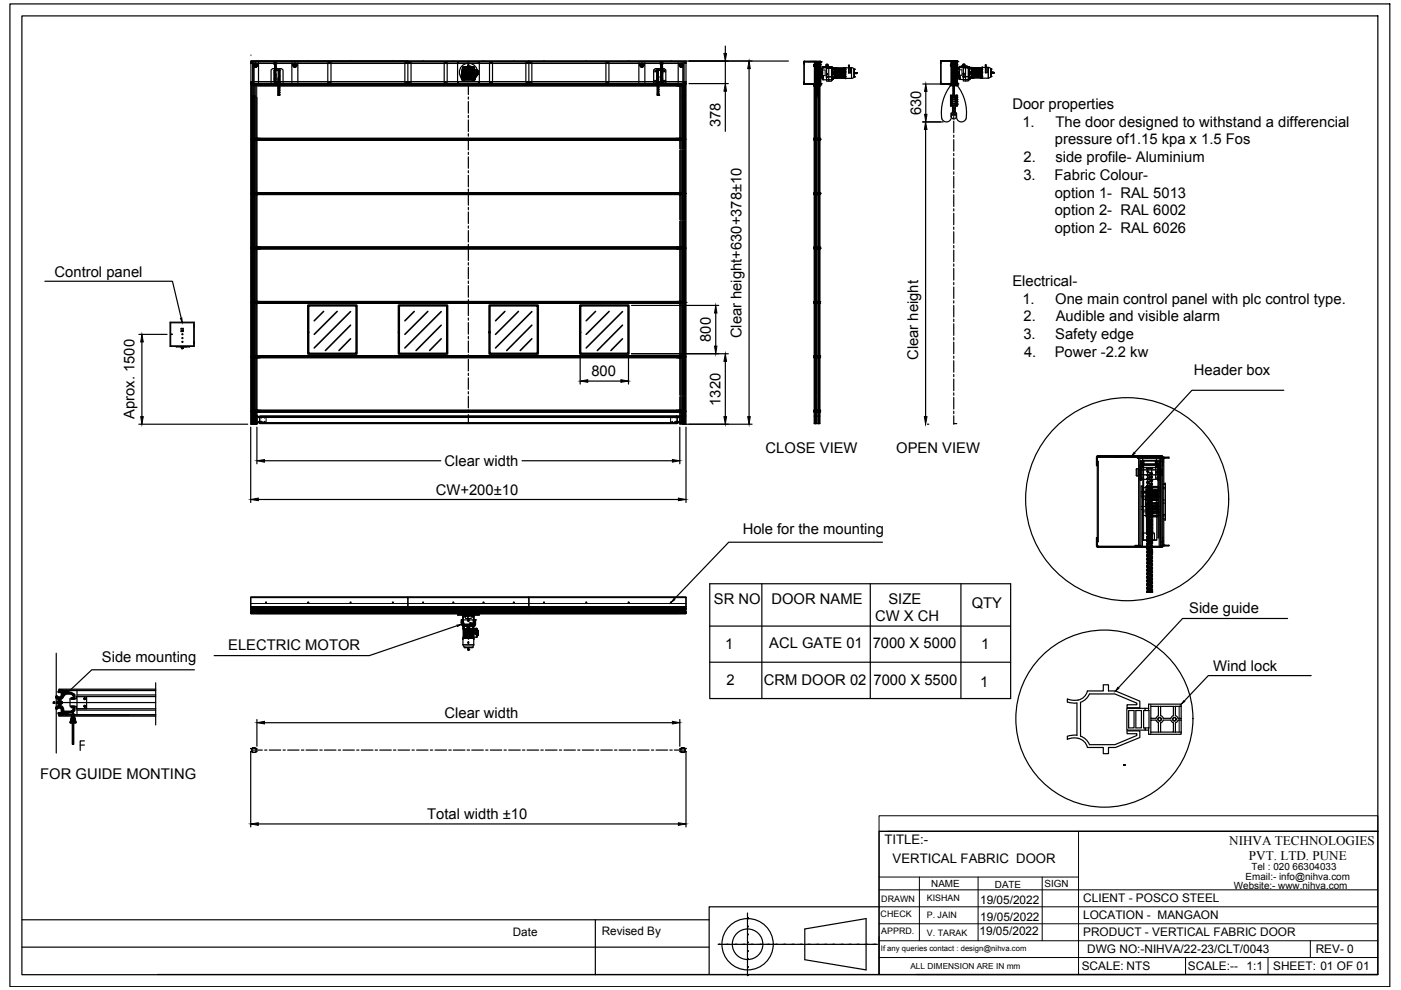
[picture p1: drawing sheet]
<svg xmlns="http://www.w3.org/2000/svg" width="297mm" height="210mm" viewBox="0 0 297 210" stroke-linecap="round" stroke-linejoin="round" font-family="sans-serif">
<defs><g id="words">
<g font-size="3.1">
<text x="214.7" y="23">Door properties</text>
<text x="152.8" y="27" transform="rotate(-90 152.8 27)">378</text>
<text x="195.3" y="24.4" transform="rotate(-90 195.3 24.4)">630</text>
<text x="216.8" y="26.8">1.</text>
<text x="223.8" y="26.8">The door designed to withstand a differencial</text>
<text x="217" y="34.4">2.</text>
<text x="223.7" y="30.6">pressure of1.15 kpa x 1.5 Fos</text>
<text x="223.8" y="34.4">side profile- Aluminium</text>
<text x="217" y="38.1">3.</text>
<text x="223.6" y="38.1">Fabric Colour-</text>
<text x="223.6" y="41.9">option 1- RAL 5013</text>
<text x="223.6" y="45.6">option 2- RAL 6002</text>
<text x="223.6" y="49.4">option 2- RAL 6026</text>
<text x="11.6" y="58.8">Control panel</text>
<text x="214.7" y="60.6">Electrical-</text>
<text x="216.8" y="64.4">1.</text>
<text x="223.7" y="64.4">One main control panel with plc control type.</text>
<text x="157.2" y="71.7" transform="rotate(-90 157.2 71.7)">Clear height+630+378±10</text>
<text x="217" y="71.9">3.</text>
<text x="217" y="68.1">2.</text>
<text x="223.7" y="71.9">Safety edge</text>
<text x="223.8" y="68.1">Audible and visible alarm</text>
<text x="150.7" y="72.5" transform="rotate(-90 150.7 72.5)">800</text>
<text x="194.6" y="76.3" transform="rotate(-90 194.6 76.3)">Clear height</text>
<text x="217.1" y="75.6">4.</text>
<text x="223.6" y="75.6">Power -2.2 kw</text>
<text x="125.4" y="79.8">800</text>
<text x="253.1" y="79.5">Header box</text>
<text x="28.5" y="88.8" transform="rotate(-90 28.5 88.8)">Aprox. 1500</text>
<text x="152.8" y="86" transform="rotate(-90 152.8 86)">1320</text>
<text x="94.3" y="98.8">Clear width</text>
<text x="162.3" y="96.1">CLOSE VIEW</text>
<text x="190" y="96.1">OPEN VIEW</text>
<text x="92.4" y="104.9">CW+200±10</text>
<text x="157.5" y="113.3">Hole for the mounting</text>
<text x="151.4" y="128">SR NO</text>
<text x="163.6" y="128">DOOR NAME</text>
<text x="185.6" y="131.8">CW X CH</text>
<text x="188.4" y="128">SIZE</text>
<text x="206" y="129">QTY</text>
<text x="252.1" y="129.9">Side guide</text>
<text x="48.4" y="137.9">ELECTRIC MOTOR</text>
<text x="153.8" y="137.7">1</text>
<text x="163.1" y="137.4">ACL GATE 01</text>
<text x="185" y="137.4">7000 X 5000</text>
<text x="208.1" y="137.7">1</text>
<text x="21.6" y="140.4">Side mounting</text>
<text x="257.2" y="142.2">Wind lock</text>
<text x="154" y="145.3">2</text>
<text x="162" y="145.1">CRM DOOR 02</text>
<text x="185.2" y="145.2">7000 X 5500</text>
<text x="207.8" y="145.6">1</text>
<text x="94.3" y="152.2">Clear width</text>
<text x="8.5" y="165.1">FOR GUIDE MONTING</text>
<text x="90.6" y="173.7">Total width ±10</text>
</g>
<g font-size="2.8">
<text x="187.5" y="179">TITLE:-</text>
<text x="260.6" y="179.1">NIHVA TECHNOLOGIES</text>
<text x="189.3" y="183">VERTICAL FABRIC DOOR</text>
<text x="264.8" y="182.3">PVT. LTD. PUNE</text>
</g>
<g font-size="2.5">
<text x="207.8" y="191.6">19/05/2022</text>
<text x="229.7" y="191.3">CLIENT - POSCO STEEL</text>
<text x="207.8" y="195.2">19/05/2022</text>
<text x="229.6" y="194.9">LOCATION - MANGAON</text>
<text x="108.7" y="198.5">Date</text>
<text x="127.6" y="198.2">Revised By</text>
<text x="207.7" y="198.3">19/05/2022</text>
<text x="229.6" y="198.5">PRODUCT - VERTICAL FABRIC DOOR</text>
<text x="230.5" y="202.1">DWG NO:-NIHVA/22-23/CLT/0043</text>
<text x="279" y="202.1">REV- 0</text>
<text x="229.3" y="205.7">SCALE: NTS</text>
<text x="251.9" y="205.7">SCALE:--</text>
<text x="264.3" y="205.7">1:1</text>
<text x="269.9" y="205.7">SHEET: 01 OF 01</text>
</g>
<g font-size="2.1">
<text x="265.3" y="184.4">Tel : 020 66304033</text>
<text x="197.4" y="188.1">NAME</text>
<text x="210.9" y="188.2">DATE</text>
<text x="221.5" y="188">SIGN</text>
<text x="261.6" y="188.4">Website:- www.nihva.com</text>
<text x="264.1" y="186.5">Email:- info@nihva.com</text>
</g>
<g font-size="1.9">
<text x="186.8" y="191.2">DRAWN</text>
<text x="196.5" y="191.1">KISHAN</text>
<text x="186.7" y="194.4">CHECK</text>
<text x="186.8" y="198">APPRD.</text>
<text x="196.5" y="194.7">P. JAIN</text>
<text x="196.5" y="198.5">V. TARAK</text>
</g>
<text font-size="1.8" x="193" y="205.4">ALL DIMENSION ARE IN mm</text>
<text font-size="1.6" x="186.8" y="201.7">If any queries contact : design@nihva.com</text>
</g></defs>
<!-- layer: 0 -->
<g fill="none" stroke="#000" stroke-width=".25">
<path d="M2.1 .8h292.6v208.4h-292.6zM4.6 3.4h287.5v203.3h-287.5zM53.2 18h92.2M53.2 17.8v72.1h1.3M53.2 17.3v.4h33.3v-.4h25.6v.4M53.2 13.1h33.3v.3h-33.3zM53.2 12.9h33.3h-33.3l33.3 .1v.4M53.2 17.7l33.3 .1M53.2 17.3h33.3M53.2 11.7h.1M53.2 13v4.3M53.3 18.2h92"/>
<path d="M53.3 17.8v.3h92v-.3M53.3 17.9h92zM54.2 13.8h.1M54.3 18h.1M54.6 18.2h89.4M54.8 13.4v3.9M56.2 18h.1M56.3 18h.1M57.5 17.3v-2.5l.3-.3h1.9l.3 .3v2.5M58 13.4v.2h.7v-.2M58.2 18h.1M58.2 14.9h.1"/>
<path d="M58.2 13.9l.3 .1zM58.2 13.6h.3M58.2 14.3l.3 .1-.3-.1M58.2 14v.3M58.2 14.3v.2M58.2 13.6v.3M58.3 14.5h.1M58.3 13.7l.2 .1zM58.4 14.3l-.2-.2 .3 .1-.1 .3M58.4 13.8v.4M58.5 13.6l-.1 .2M58.5 17.4h.1"/>
<path d="M59 14.9h.1M59 19.9l.3 .2zM59 19.5l.3 .2zM59 19.2l.3 .1zM59 18.8l.3 .1zM59 19.7l.3 .1M59 19.3l.3 .2v.3M59 18.2v.2l.3 .1-.3-.1M59 18.2l.3 .1M59 19.4v.4l.3 .1M59 19.4l.3 .1M59 18.2l.3 .2"/>
<path d="M59 18.4v.4M59 18.8v.6M59 19.8v.3M59.3 19.1l-.3-.1 .3 .1v.3M59.3 18.7l-.3-.1 .3 .1v.3M59.3 19.8v.3M59.3 18.3v.4M59.3 18.2v.1M59.3 17.4h.1M60.1 18h.1M61.9 13.4v3.9M62 18h.1"/>
<path d="M62.5 13.8h.1M63.1 13.4v3.9M64 18h.1M65.9 18h.1M67.8 18h.1M69.5 13.4v3.9M69.7 18h.1M70.2 13.4v3.9M71.6 18h.1M73.6 18h.1M75.5 18h.1M77.4 18h.1"/>
<path d="M79.3 18h.1M81.2 18h.1M81.3 18h.1M83.2 18h.1M85.1 18h.1M85.8 13.4v3.9M86.5 17.7l25.6 .1zM86.5 17.3v.4h25.6v-.4M86.5 13.4v-.3h25.6v.3M86.5 13.4v3.9M87 18h.1M87.2 13.4v3.9"/>
<path d="M88.9 18h.1M90.8 18h.1M90.9 18h.1M92.8 18h.1M94.2 13.4v3.9M94.7 18h.1M94.8 13.4v3.9M96.6 18h.1M97 13.4v3.9M98.5 18h.1M99 16h.1M99 14.8h.1"/>
<path d="M99 15.9h.1M99 16h.2M99.1 13.4a1.93 1.93 0 0 0-1.7 1.9 1.93 1.93 0 0 0 1.7 1.9M99.2 16h.1M99.2 14.7h.1M99.2 15.1h.1M99.2 15.3l.2 .1-.1 .1zM99.2 15.1h.2M99.3 13.3v2.1M99.3 18.2v1.9M99.4 15.1h.1M99.4 14.7h.1"/>
<path d="M99.4 16h.1M99.5 14.6l.2 .1M99.5 13.4a1.93 1.93 0 0 1 1.7 1.9 1.93 1.93 0 0 1-1.7 1.9M99.6 14.8h.1M99.6 15.9h.1M99.6 16h.1M100.4 18h.1M100.5 18h.1M101.6 13.4v3.9M102.4 18h.1M103.8 13.4v3.9M104.3 18h.1"/>
<path d="M104.4 13.4v3.9M106.2 18h.1M108.1 18h.1M110.1 18h.1M111.5 13.4v3.9M112 18h.1M112.1 12.9l-25.6 .1v.4h25.6M112.1 12.9l-25.6 .1M112.1 17.3h33.3v.4h-33.3M112.1 13.1h33.3v.3M112.1 12.9l33.3 .1M112.1 13.4h33.3"/>
<path d="M112.8 13.4v3.9M113.9 18h.1M115.8 18h.1M115.9 18h.1M117.8 18h.1M119.7 18h.1M121.6 18h.1M123.5 18h.1M123.6 18h.1M125.4 18h.1M125.5 18h.1M127.4 18h.1"/>
<path d="M128.5 13.4v3.9M129.1 13.4v3.9M129.3 18h.1M131.2 18h.1M133.1 18h.1M133.2 18h.1M135 18h.1M135.1 18h.1M135.5 13.4v3.9M136.1 13.8h.1M136.7 13.4v3.9M137 18h.1"/>
<path d="M138.6 17.3v-2.5l.3-.3h1.9l.4 .3v2.5M138.9 18h.1M139.3 17.4h.1M139.3 19.7l.3 .1zM139.3 19.3l.3 .1zM139.3 18.9l.3 .1zM139.3 18.2h.3h-.2M139.4 19.8l.2 .2M139.4 19.5l.2 .1M139.4 19.1l.2 .1M139.4 18.5l.2 .2-.2-.2M139.4 19.5l-.1 .4 .3 .1"/>
<path d="M139.4 19.2v.3l.2 .1M139.4 18.6v.5l.2 .1M139.4 18.2v.3M139.4 19.9v.2M139.6 18.9l-.3-.2 .3 .1v.4M139.6 18.5l-.3-.2 .3 .1v.4M139.6 19.6v.5h-.3h.2M139.6 19.2v.3M139.6 18.2v.2M139.6 14.9h.1M139.9 13.4v.2h.7v-.2M140.1 17.4h.1"/>
<path d="M140.1 13.9l.3 .1zM140.1 13.7l.3 .1M140.1 13.7h.1M140.1 13.6h.3M140.2 14.5h.1M140.2 14.1l.2 .2zM140.2 13.6l.2 .3M140.2 13.8v.3M140.2 14.2v.3M140.4 14.5l-.3-.2 .3 .1v.1M140.4 14v.4M140.4 13.6v.4"/>
<path d="M140.4 14.9h.1M140.8 18h.1M142.7 18h.1M142.8 18h.1M143.8 13.4v3.9M144 18.2h.1M144.1 18.2v13.3M144.4 13.8h.1M144.6 18.2v2M144.7 18h.1M144.7 18.2v2M144.8 18.2v2"/>
<path d="M145.1 18.2v2M145.2 18.2v2M145.4 13.4v-.4h-33.3v4.3M145.4 13.4v4.3h-33.3M145.4 17.7l-33.3 .1M145.4 17.8v72.1h-.6M145.4 12.9h21.8M170.4 17.3l.1 .5zM170.4 17.7l.1 .1M170.4 13.1l.1 4.2M170.4 13.1l.1 4.7-.1-.5M170.5 17.7v.1"/>
<path d="M170.5 13l-.1 .1M170.5 13l3.3 .1zM170.5 13.1h.1M170.5 17.8h.1M170.5 13v.5l-.1-.4M171.8 13h1.3M172.6 13.7v.4M172.6 17.9h-.1l.1 .3M172.6 18.1h.1M172.6 18h.1M172.6 13.1h.1M172.6 13.1l.1 4.7"/>
<path d="M172.6 13.1h-2.2M172.7 14l-.1 .1M172.7 13.7h-.2l.1 .4M172.7 17.8h-.2M172.7 13.7h.1M172.7 14h.1M172.7 13.3h.1M172.7 13.5h.1M172.7 14.3h.1M172.7 17.8v-4.7h1.1v4.7M172.7 13.1h1.1M172.7 13.3h.2"/>
<path d="M172.7 17.9v71.9M172.7 13.5h.2M172.8 14.3h.1M172.8 13.5h.1M172.8 14.9v-.3l.1 .3M172.8 13.4l-.1-.1v1M172.8 13.5v.8M172.8 14.3h.1v75.5M172.9 13.4h-.1M172.9 13.4h.1M172.9 13.3h.1M172.9 14.9h.1"/>
<path d="M172.9 14.7h.1M172.9 17.1v.4zM172.9 17.1v.4M172.9 14.9v.4zM172.9 14.9v.4M172.9 14.9l-.2 2.9M172.9 13.5h.1M172.9 13.2v.2zM172.9 14.7v.2M172.9 17.9l.1 71.9v-71.9M172.9 13.2h.1M172.9 17.8v-4h.7v4"/>
<path d="M172.9 13.8v-.3h.7v.3M172.9 17.1h.1M172.9 17.5h.1M172.9 15.3h.1M172.9 13.2h.7M172.9 13.2v.3M173.5 17.9v71.9M173.6 13.2h.1M173.6 13.4v-.2v.2M173.6 14.9v2.6M173.6 14.3h.1M173.6 14.6h.1"/>
<path d="M173.6 13.2v.3h.1M173.6 13.3h.2M173.6 13.5h.1M173.6 13.4h.1M173.6 13.3h.1M173.6 16h.1M173.6 16.2h.2M173.6 15.9h.1M173.6 15.9h.2M173.6 15.7h.1M173.6 16.2h.1M173.7 17.3h.1"/>
<path d="M173.7 13.5v3.8M173.7 13.4h.1M173.7 16h.1M173.7 16.2h.1M173.7 14.7h.1M173.7 14.9h.1M173.7 13.5h.1M173.7 14.3h.1M173.7 16v.2M173.7 14.3v-.8v.8M173.7 13.7h.1M173.7 15h.1"/>
<path d="M173.7 14h.1M173.7 17.9v71.9M173.9 13.1h.1M173.8 15.7h.1M173.8 15.1h.1M173.8 13.1v4.7M173.8 13.7v.3M173.8 13.7h.1M173.8 18.1h.1M173.8 18h.1M173.8 17.8v72h-1.2v-71.9M173.9 13l.1 .1"/>
<path d="M173.9 13v.1M173.9 14h.1M173.9 13.7h.1M173.9 17.3v.5zM173.9 13.1v.4zM173.9 18.2h-.1M173.9 17.9h.1v.3zM173.9 13.5v4.3M173.9 17.8h.1M173.9 13h-3.4l3.4 .1M173.9 14.8h.1M173.9 16.1h.1"/>
<path d="M173.9 13.5h.1M173.9 13h.1M173.9 17.7v.1M173.9 13.5v-.4v4.7l-3.4 .1 3.4-.1M173.9 13.2h.1M174 17.7l-3.5 .2 3.3-.1M174 17.7v.1M174 17.8l-.1 .1M174 14.5h.4h-.3M174 17.7l.3 .1zM174 13.1h.3zM174 13.2h.1"/>
<path d="M174 13.2l-.1 4.5M174 17.7h.1M174 16.4h.3M174 13.1h.1M174.1 15.6h.1M174.1 14.5h.1M174.1 14.7h.3M174.1 16h.2M174.1 15.7h.3M174.1 15.2h.3M174.1 16.4h.2M174.1 14.5v.8"/>
<path d="M174.1 15.6v.8M174.3 16.7h.1M174.4 16.7v.1v-.1M174.4 14.3v.1M174.4 16.1v.1h.2M174.4 15.9l-.1 .8M174.4 15.3h-.3v.3h.3M174.4 16.6v.3h.2M174.4 14.3h.1M174.4 16.6h.2M174.4 14.2h.2M174.4 14.4v1.7h.2v.8h.6v.3h.5"/>
<path d="M174.4 14.4h.1M174.6 14.2h.1M174.6 14.2v.1M174.7 14.2v.1M174.7 14.2h.1M174.8 14.1h.1M174.8 14.1h.3zM174.9 14.1v.1M175 14.1v.1M175.1 14.1h.1M175.2 14.2h.3M175.2 14.2l-.8 .1"/>
<path d="M175.2 14.1h.3M175.2 16.2v.2zM175.2 14.1v.1M175.2 14h.3M175.2 14.1l-.1-.4 .3-.1 .2 .3-.1 .2M175.2 16.4h.1M175.2 16.2h.1M175.2 16.3v.6h.5v.3h.6v-.3M175.5 14.2h.3M175.5 14.1v.1M175.7 14.5h.6v1.8h-.6zM175.7 14.5h-.5v1.8h.5v.6h.6v-.6"/>
<path d="M175.7 14.3h-1.3v.1l1.3 .1M175.8 14.2h.1M175.8 14.2h.3M175.8 14.2l.3-.1-.1 .2M175.9 14.3h.1M175.9 14.2h.1M176.1 14.2h.1M176.1 14.2l.1 .1M176.1 14.3h-.4v.1h.4M176.1 14.4l.1 .1M176.1 14.4h.1M176.1 14.3h.1"/>
<path d="M176.1 14.3v.1M176.2 14.3v.1M176.3 16.4l.1 .3h.1M176.3 14.5l.1-.2 .1 .2M176.3 16.7l.1 .3M176.4 14.2l.2 .1v.4M176.4 14.2l-.2 .2 .1-.2-.4 .1M176.4 14.5l.1 1.9zM176.4 14.3l-.2 .1M176.4 14.3h.1M176.4 14.2v.1M176.5 16.3v.1"/>
<path d="M176.5 14.5v1.8M176.5 16.4v.2v-.2M176.5 16.3h.1M176.5 16.7h.1M176.5 14.7h.1M176.5 14.2v.3M176.5 16.7v.3M176.5 16.7v.3h-.2M176.5 14.8v.5h.5M176.5 15.6h.5v.1M176.5 16l.1 .3M176.5 15.4h.5"/>
<path d="M176.5 15.8h.5M176.6 14.5h.4M176.6 16.3v.5v-.2M176.6 14.7l-.1 .3M176.6 14.4h.5M176.6 16.7l-.1 .1M176.6 16.6h.8M176.6 14.5l.5 .1M177 14.5l.1 .1M177 14.9l.1 1.3M177 15.6v-.3h-.5v.9M177.1 15.9l.1 .2h1.6l.2-.2"/>
<path d="M177.1 14.6h.1M177.1 16.4h.1M177.1 14.8l-.1 .1M177.1 16.2v.2l-.5 .1M177.1 16.2h.1M177.1 16.2v.4h-.5M177.1 16.4l2 .1M177.1 16.4l.3 .1h1.7l-1.7 .1M177.1 16.4l.3 .2M177.1 14.4h.1M177.1 14.4l-.1 .1M177.1 14.8h1.9"/>
<path d="M177.1 16.2h1.9M177.1 14.4h.3M177.1 14.4v.4M177.2 14.8h.1M177.2 16.3l1.9 .1M177.2 14.9l-.1 .1v1M177.2 14.9h1.6M177.4 16.6h.1M177.4 14.4h-.3v.2M177.4 14.4h1.5M177.5 15.4v.1M177.6 15.3v.1"/>
<path d="M177.6 15.4h.1M177.6 15.5v.1M177.6 15.7h-.1M177.6 15.6v.1M177.6 15.3h.1M177.7 15.2v.1M177.7 15.7h-.1M177.7 15.6v.1M177.7 15.2l-.2 .1M177.7 15.7l-.1 .1M177.7 15.1l-.1 .1M177.7 15.2h.1"/>
<path d="M177.8 15.7l-.1 .1M177.8 15.2h.1M177.8 15.7h.1M177.8 15.1v.1M177.8 15.8h.1M177.8 15.1h.1M177.8 15.4h.2v.2l-.1-.1-.1 .1zM177.8 15.1l.1 .1M177.9 15.2l-.2 .3 .3 .1M177.9 15.7h.1M177.9 15.4l.1 .1M177.9 15.2h.1"/>
<path d="M177.9 15.7l.1 .1M177.9 15.2l.1 .1M177.9 15.7l-.1 .1M178 15.7h.1M178 15.3h.1M178 15.7v.1M178 15.6l.1 .1M178 15.5h.1M178 15.3v.1M178.1 15.7h.1M178.1 15.6l-.1 .1M178.1 15.4h.1"/>
<path d="M178.1 15.6h-.1M178.1 15.3v.1M178.1 15.6h.1M178.1 15.5h.1M178.1 15.5v.1M178.1 15.6l.1 .1M178.1 15.3h.1M178.2 15.4h-.1M178.2 15.6l-.1 .1M178.2 15.3l-.1 .2M178.3 15.4h.1M178.3 15.3h.1"/>
<path d="M178.3 15.2v.2M178.3 15.2h.1M178.3 15.3v.1M178.4 15.2h.1M178.4 15.3h.1M178.5 15.1l-.1 .3M178.5 15.2h.1M178.5 15.2v.1M178.5 15.3l-.1 .1M178.5 15.1v.1M178.5 15.1h.1M178.6 15.1h.1"/>
<path d="M178.6 15.2l-.1 .1M178.8 14.9l.2 .1-.1 1M178.9 14.4h.2zM178.9 16.6h.2M178.9 14.8l.1 .1M179 15.7h.1zM179 15.3h.1h-.1M179 15.9h.1h-.1M179 15.1h.1h-.1M179 16.1h.1h-.1M179 16h.1M179 15.2h.1"/>
<path d="M179 15.1h.1M179 15.3h.1M179 16.1l-.1 .1M179.1 15.8h.1M179.1 15.2h.1M179.1 15h.1M179.1 15.9h.1M179.1 14.9h.1M179 14.8l.1 .1M179 16.1l.1 .2M179 14.8v.1M179.1 14.8l-.1 .1"/>
<path d="M179.1 16.1h.1M179.1 15.9v.1M179.1 15v.1M179.1 16h.1M179.1 16.1v.1M179.1 14.5h.1M179.1 15.9h-.1h.1M179.1 14.6l-.1 .2M179.1 14.6l-1.7-.1-.2 .2M179.1 14.5v.1M179.1 14.5h-1.9l-.1 .2M179.1 14.5l-1.7-.1-.3 .2"/>
<path d="M179.1 14.9h-.1v1.2M179.2 14.4h.2M179.2 14.4h-.1v2.2h1.4M179.2 16.6v.1M179.4 14.4h1.1v2.2M179.4 16.6v.1M179.9 13.8h.2v.3h-.2zM179.9 13.8v.6M180 13.8v.6M180.6 14.3l.5 .3M181.1 16.3l-.5 .3M181.1 14.7h.1"/>
<path d="M181.1 16.3h.1M181.1 14.7v1.6M181.1 15.4h.2M181.1 15.6h.5M181.2 15.4v.2M181.3 15.4h.1M181.3 15.4h.2M181.5 15.4h.1M181.6 15.4h.1M181.6 15.6v-.2v.2M181.6 15.6h.1M199.4 17.3l.1 .4z"/>
<path d="M199.4 17.7l.1 .1M199.4 13.1l.1 .3zM199.4 13l.1 4.3M199.4 13v4.7M199.4 17.3v.4M199.5 17.7h.1M199.5 13l2.2 .1v4.6M199.5 13h.1M199.5 12.9l-.1 .1M199.5 17.7l3.3 .1zM199.5 12.9l3.3 .1zM200.8 12.9h1.3"/>
<path d="M201.2 18h2.1M201.5 17.7h.2M201.5 17.7h.1M201.5 14h.1M201.5 14h.2M201.5 13.6v.4zM201.5 17.8v.4zM201.5 13.6h.1M201.6 18.1v.1M201.6 13.1h1.2M201.6 17.8v.1M201.6 18.1a9.4 9.4 0 0 0-1.9 7.1"/>
<path d="M201.6 13.6v.4M201.6 18h.1M201.6 17.9h.1M201.6 13.6l.1 .1M201.7 17.7v-4.6h1.1v4.6M201.7 13.7h.1M201.7 14h.1M201.7 13.2h.1M201.7 13.4h.1M201.7 14.2h.1M201.7 13.2v.2v-.2M201.7 13.4v.9l.1-.9"/>
<path d="M201.7 13.2h.2M201.8 14.2h.1M201.8 13.4h.1M201.8 14.8v-.3v.3M201.8 13.4v.8M201.8 14.2h.1v.6M201.8 13.2h.1M201.8 17l.1 .4zM201.8 14.8l.1 .4zM201.8 14.8l-.1 2.9M201.8 13.4v-.3l.1 .3M201.8 14.8h.1"/>
<path d="M201.8 14.6h.1M201.8 14.8v2.9M201.9 13.4h-.1M201.9 14.6h.1M201.9 14.8h.1M201.9 17v.4M201.9 14.8v.4M201.9 14.6v.2M201.9 13.4h.1M201.9 17.8h.1M201.9 13.2h.1M201.9 17.7v-3.9h.7v3.9"/>
<path d="M201.9 13.8v-.4h.7v.4M201.9 17h.1M201.9 17.4h.1M201.9 15.2h.1M201.9 13.2h.7M201.9 13.2v.2M202.6 13.4h.1M202.6 13.2h.1M202.6 14.8v2.6M202.6 14.5h.1M202.6 14.6h.1M202.6 13.2h.2"/>
<path d="M202.6 14.2h.1M202.6 13.2v.2M202.6 17.8h.1M202.6 13.1v.3zM202.6 16.1h.2M202.6 15.7h.1M202.6 15.8h.2M202.6 16.2h.1M202.6 15.9h.2M202.6 15.9h.1M202.7 13.4h.1M202.7 14.2h.1"/>
<path d="M202.7 13.4v3.9v-3.9M202.7 14.3h.1M202.7 15.9h.1M202.7 16.1h.1M202.7 14.6h.1M202.7 14.8h.1M202.7 15.9v.2M202.7 13.7h.1M202.7 14h.1M202.7 15h.1M202.8 13.7h.1M202.8 14h.1"/>
<path d="M202.8 15.1h.1M202.8 15.7h.1M202.8 13.1v4.6M202.8 17.9h.1M202.8 18h.1M202.9 12.9l.1 .1M202.9 13h.1M202.9 14h.1M202.9 13.7h.1M202.9 17.7v-.4v.4M202.9 13.1v.3zM202.9 17.9v.2"/>
<path d="M202.9 17.7h-3.4l3.4 .1M202.9 12.9h-3.4l3.4 .1M202.9 13.1h.1M202.9 13v.1M202.9 14.7h.1M202.9 16h.1M202.9 17.7h.1M202.9 12.9v.1M202.9 17.7l-.1 .5M202.9 18.1h.1M202.9 18.1a9.4 9.4 0 0 1 1.9 7.1M202.9 13.4v-.4v4.7"/>
<path d="M202.9 13.4v3.9M202.9 13.4v4.3M203 17.7l-.1 .1M203 13.1l-.1 4.6M203 17.7h.1M203 16.3h.1M203 14.4h.4M203 17.7h.3zM203 13l.3 .1zM203 13.1h.1M203 13h.1M203.1 15.5h.1"/>
<path d="M203.1 14.4h.3M203.1 14.4h.1M203.1 16.3h.2M203.1 16.3l.2 .1M203.1 14.6h.3M203.1 15.6h.3M203.1 15.1h.3M203.1 15.9h.2M203.1 14.4v.8M203.1 15.5v.8M203.4 16.8h.1M203.4 16.7h.1"/>
<path d="M203.4 14.3v1.7h.2v.8l.6 .1v.3h.5M203.4 16v.2h.2M203.4 15.8v1M203.4 15.2h-.3v.3h.3M203.5 14.2h.2M203.5 14.2h.1M203.6 14.1l-.2 .1v.1M203.6 16.6h-.2v.2h.2M203.7 14.2h.1M203.8 14l.2 .1zM203.9 14.1h.1M204 14.1h.1"/>
<path d="M204.2 14.1h.3M204.2 14.1l-.8 .1M204.2 16.1v.2M204.2 14h.3M204.2 14l-.1-.3 .3-.2 .2 .3-.1 .2M204.2 16.3h.1M204.2 16.1h.1M204.2 16.2v.7h.5v.3h.6v-.3M204.5 14l-.3 .1M204.5 14.1h.3M204.5 14v.1M204.7 14.4h.6v1.8h-.6z"/>
<path d="M204.7 14.4h-.5v1.8h.5v.7h.6v-.7M204.7 14.2h-1.3v.1l1.3 .1M204.8 14.1h.2M204.9 14.2h.1M205 14.2h.1M205 14.1l.2 .1M205.1 14.1h.1v.2M205.1 14.2h-.4v.1h.4M205.1 14.3l.1 .1M205.1 14.2v.1M205.1 14.2h.1M205.2 14.2v.1"/>
<path d="M205.2 14.2h.1M205.3 16.3v.4h.2v-.2v.1M205.3 14.5h.1M205.3 16.7v.3M205.3 14.2l.2 .1M205.3 14.2l-.1 .1M205.3 14.5h.2v1.8h-.2zM205.3 14.3h-.1M205.3 14.5v-.2h.2v.2M205.3 14.3h.1M205.3 14.2v.1M205.5 16.3h.1"/>
<path d="M205.5 14.5v1.8M205.5 16.3v.2v-.2M205.5 16.3l.1 .3M205.5 14.3h.1M205.5 14.3l.1 .3M205.5 16.6h.1M205.5 14.6h.1M205.5 16.7h.1M205.5 14.2v.3M205.5 16.6v.4M205.5 16.6v.4h-.2M205.5 14.8v.4h.5"/>
<path d="M205.5 16l.1 .3M205.5 15.3h.4M205.5 15.7h.5M205.6 16.5v.2v-.2M205.6 14.6l-.1 .3M205.6 16.6l-.1 .2M205.6 14.5h.5M205.6 14.3h.8M205.6 14.5h.3M205.9 15.6l.1 .1M205.9 14.5v-.2h.2v.5M205.9 14.5h.2"/>
<path d="M205.9 15.5l-.4 .1M206 15.6l-.1-.4h-.4v.9M206.1 14.5h.1M206.1 16.3h.1M206.1 16.1v.3h-.5M206.1 14.8h.1M206.1 16.4v.2l-.5-.1M206.1 16.2l.3 .2h1.7M206.1 14.6h.1M206.1 16.2v.1M206.1 16.3l.3 .2 1.7-.1M206.1 14.5l.3-.1h1.7h-1.7l-.3 .2"/>
<path d="M206.1 14.5v.1M206.1 16.3l.3 .2M206.1 16.3v.2h.3M206.1 14.8h1.9M206.1 16.1h1.9M206.1 16.2h.1M206.1 14.7v1.4M206.1 14.7l.1 .1M206.2 16.1l-.1 .1M206.2 14.8h1.6l.1 .1v1l-.1 .2h-1.6l-.1-.2v-.9zM206.4 16.5h1.7M206.4 16.5h-.8"/>
<path d="M206.4 16.5h.1M206.5 15.5h.1M206.5 15.4h.1M206.5 15.2h.1M206.5 15.6h.1M206.5 15.2l.1 .2M206.6 15.5h.1M206.6 15.5l-.1 .1M206.6 15.3v.1M206.6 15.2h.1M206.6 15.6h-.1M206.6 15.1v.1"/>
<path d="M206.6 15.6v.1M206.6 15.6h.1M206.7 15.1h.1M206.7 15.2h-.1M206.7 15.1h-.1M206.7 15.7h-.1M206.7 15.1v.1M206.7 15.7h.1M206.8 15.7h.1M206.8 15.1v.1M206.8 15.8h.1M206.8 15.1h.1"/>
<path d="M206.8 15.4h.1l.1-.1-.2 .3zM206.8 15.1l.1 .1M206.9 15.1v.1M206.9 15.7h.1M206.9 15.2l-.2 .3h.3M206.9 15.1h.1v.2M207 15.5l.1 .1-.2 .1M207 15.6h.1M207 15.2l-.1 .1M207 15.4h.1M207 15.2h.1M207 15.3v.1"/>
<path d="M207.1 15.4h.1M207.1 15.3h.1M207.1 15.3v.1M207.1 15.2h.1M207.2 15.3h.1M207.2 15.3l-.1 .1M207.2 15.6h-.1M207.2 15.4h-.1M207.2 15.2v.1M207.2 15.2h.1M207.3 15.2h.1M207.3 15.3h.1"/>
<path d="M207.3 15.1l-.1 .3v-.1M207.4 15.1h-.1M207.4 15.1v.1M207.4 15.2h.1M207.5 15.1v.2M207.5 15.1h.1M207.5 15.1v.1M207.5 15h.1M207.6 15.2l-.1 .1M207.8 16.5h.3M207.8 16.5h.1M207.9 14.7l.1 .1"/>
<path d="M208 16l-.1 .1M208 15.2h.1M208 15.8h.1M208 16h.1M208 14.9h.1M208 16l.1 .1M208 15.1h.1M208 15.7h.1M208 14.8v1.2M208 15.6h.1M208 15.9h.1M208 15h.1"/>
<path d="M208 14.8h.1M208 16.1h.1M208.1 15.9h.1M208 14.9l.1 .1M208 16v.1M208 16.1l.1 .2M208.1 14.3v2.3h1.4v-2.3h-1.1M208.1 15.8h.1M208.1 15.7v.1M208.1 15.1h.1M208.1 15.7h.1M208.1 15h.1"/>
<path d="M208.1 14.8h.1M208.1 16.1h.1M208.1 14.6l-.1 .2M208.1 14.5h-1.7l-.3 .2M208.1 14.5h.1M208.1 16.4v.1M208.1 16.5h-1.7M208.1 14.4l-1.7-.1-.3 .2M208.2 14.3h.2M208.2 16.6h.2M208.2 14.3h-.3M208.9 13.7h.2v.4h-.2z"/>
<path d="M208.9 13.7v.6M209 13.7v.6M209.6 14.3l.5 .3M210 14.6v1.7M210.1 16.2l-.5 .3M210.1 14.6h.1M210.1 16.2h.1M210.1 15.5h.5M210.1 15.4h.2M210.2 15.4v.1M210.3 15.4h.2M210.3 15.3h.1"/>
<path d="M210.3 15.3v.1M210.5 15.3l-.2 .1M210.5 15.4h.1M210.6 15.3l-.1 .1M210.6 15.3v.1M210.6 15.5h.1M210.6 15.4h.1M210.6 15.4v.1v-.1M53.2 29.5h92.2M53.3 29.6l92 .1zM53.3 29.7h92M53.3 29.3l92 .1z"/>
<path d="M53.3 29.4h92M53.3 20.2v.4M53.3 29.4v.2M53.4 20.6v10.9M53.4 31.9v14.7M53.5 20.6v69.3M53.8 20.6v10.9M53.8 31.9v14.7M53.9 20.4h.1M53.9 20.6v69.3M54 20.6v69.3M54.3 29.5h.1"/>
<path d="M54.5 20.6v69.3h-.6M54.5 29.3h.1M54.6 29.7l-.1 .1M56.2 29.5h.1M56.3 29.5h.1M58.2 29.5h.1M59 20.1l.3 .1zM59 20.1h.1M59.1 20.2h.1M60.1 29.5h.1M62 29.5h.1M64 29.5h.1"/>
<path d="M65.9 29.5h.1M67.8 29.5h.1M69.7 29.5h.1M71.6 29.5h.1M71.7 29.5h.1M73.6 29.5h.1M75.5 29.5h.1M77.4 29.5h.1M79.3 29.5h.1M81.2 29.5h.1M81.3 29.5h.1M83.2 29.5h.1"/>
<path d="M85.1 29.5h.1M87 29.5h.1M88.9 29.5h.1M90.8 29.5h.1M90.9 29.5h.1M92.8 29.5h.1M94.7 29.5h.1M96.6 29.5h.1M98.5 29.5h.1M99.3 20.6v.4M99.3 21.5v2.5M99.3 24.5v.5"/>
<path d="M99.3 25.4v2.5M99.3 28.3v.6M99.3 29.3v2.5M99.3 32.3v.5M99.3 33.3v2.4M99.3 36.2v.4M99.3 37.2v2.4M100.4 29.5h.1M100.5 29.5h.1M102.4 29.5h.1M104.3 29.5h.1M106.2 29.5h.1"/>
<path d="M108.1 29.5h.1M110.1 29.5h.1M112 29.5h.1M113.9 29.5h.1M115.8 29.5h.1M115.9 29.5h.1M117.8 29.5h.1M119.7 29.5h.1M121.6 29.5h.1M123.5 29.5h.1M123.6 29.5h.1M125.4 29.5h.1"/>
<path d="M125.5 29.5h.1M127.4 29.5h.1M129.3 29.5h.1M131.2 29.5h.1M133.1 29.5h.1M133.2 29.5h.1M135 29.5h.1M135.1 29.5h.1M137 29.5h.1M138.9 29.5h.1M139.3 20.1l.3 .1zM139.6 20.2h.1"/>
<path d="M140.8 29.5h.1M142.7 29.5h.1M142.8 29.5h.1M144 29.7l.1 .1M144.1 31.9v14.7M144.1 29.3h-.1M144.6 20.6v10.9M144.6 31.9v14.7M144.7 29.5h.1M144.7 20.6v10.9M144.7 31.9v14.7M144.8 20.6v10.9"/>
<path d="M144.8 31.9v14.7M145.1 20.6v10.9M145.1 31.9v14.7M145.2 20.6v10.9M145.2 31.9v14.7M145.3 20.2v.4M145.3 29.4v.2M172.6 29.7h.1M172.6 29.6h.1M172.6 29.5h.1M172.6 29.3v.4M172.6 29.5h1.2"/>
<path d="M173.3 29.5h.1M173.8 29.5h.1M173.8 29.6h.1M173.8 29.3l.1 .1M173.9 29.7h-.1M173.9 29.6v.1M173.9 29.4v.3M174 29.3l-.1 .1zM201.5 20.6l.1 .3M201.5 21l.1 .3M201.5 21.4l.1 .3M201.5 21.7l.1 .3"/>
<path d="M201.5 22.2l.1 .2M201.5 22.2h.1M201.6 20.5v.1M201.6 20.5l-.1-.3 .1 1.8M201.6 20.9v.1M201.6 21.3v.1M201.6 21.7v.1M201.6 22v.2M201.6 22.4v.1M201.6 20.5l-.1 .1M201.6 20.9h-.1M201.6 21.3h-.1"/>
<path d="M201.6 21.7h-.1M201.6 20.4h.1M201.6 20.3h.1M201.6 20.2h.1M201.6 20.8h.1M201.6 20.7h.1M201.6 21.2h.1M201.6 21.1h.1M201.6 21.6h.1M201.6 21.5h.1M201.6 22h.1M201.6 21.9h.1"/>
<path d="M201.6 22.3h.1M201.7 24.7v-.7h1.1v.7M201.7 24.7h.1M201.7 24.7a.57 .57 0 0 0 .5 .5 .57 .57 0 0 0 .6-.5M201.7 24.7a1.04 1.04 0 0 1-.8 1.1 1.04 1.04 0 0 1-1.2-.6M201.7 24.4h1.1M201.7 24.3h1.1M201.8 22.5h.9M202 22.8v.3zM202 23.4v.4zM202 22.5v1.5M202 23.3h.5"/>
<path d="M202.2 22.5v1.7M202.2 24.7v.5M202.2 25.7v2.4M202.2 28.6v.5M202.2 29.6v2.4M202.2 32.5v.5M202.2 33.5v2.4M202.2 36.4v.5M202.2 37.4v2.5M202.4 22.8l.1 .3zM202.4 23.4l.1 .4zM202.5 22.5v1.5"/>
<path d="M202.8 24v.7M202.8 24.7a1.04 1.04 0 0 0 .8 1.1 1.04 1.04 0 0 0 1.2-.6M202.8 20.3h.1M202.8 20.4h.1M202.8 20.2h.1M202.8 20.7h.1M202.8 20.8h.1M202.8 21.1h.1M202.8 21.2h.1M202.8 21.5h.1M202.8 21.6h.1M202.8 21.9h.1"/>
<path d="M202.8 22h.1M202.8 22.3h.1M202.9 20.2v.4M202.9 20.6v.4M202.9 21v.4M202.9 21.7v.1M202.9 21.8v.4M202.9 21.4v.3M202.9 22.2l-.1 .3M202.9 20.2v2.2M202.9 20.5v.1M202.9 20.9v.1"/>
<path d="M202.9 21.3v.1M202.9 22v.2M202.9 22.2h.1M53.2 41h92.2h-92.2M53.2 52.6h92.2h-92.2M53.2 41h92.2M53.2 52.6h92.2M53.3 41.2h92zM53.3 40.9h92v.4h-92zM53.3 40.8l92 .1zM53.3 52.7h92zM53.3 52.7h92"/>
<path d="M53.3 52.4h92zM53.3 52.4h92M53.3 52.5v.2M53.4 46.9v17.3M53.8 46.9v36.9M54.3 41h.1M54.3 52.6h.1M54.5 40.8h.1M54.5 52.3l.1 .1M54.6 41.3h-.1M54.6 52.8h-.1M56.2 41.1h.1"/>
<path d="M56.3 41h.1M56.3 52.6h.1M58.2 41.1h.1M58.2 41h.1M58.2 52.6h.1M60.1 41h.1M60.1 52.6h.1M60.1 41.1h.1M62 41.1h.1M62 41h.1M62 52.6h.1M64 41h.1"/>
<path d="M64 52.6h.1M64 41.1h.1M65.9 41.1h.1M65.9 41h.1M65.9 52.6h.1M67.8 41.1h.1M67.8 41h.1M67.8 52.6h.1M69.7 41h.1M69.7 52.6h.1M69.7 41.1h.1M71.6 41.1h.1"/>
<path d="M71.7 41h.1M71.7 52.6h.1M73.6 41h.1M73.6 52.6h.1M73.6 41.1h.1M75.5 41.1h.1M75.5 41h.1M75.5 52.6h.1M77.4 41.1h.1M77.4 41h.1M77.4 52.6h.1M79.3 41h.1"/>
<path d="M79.3 52.6h.1M79.3 41.1h.1M81.2 41.1h.1M81.3 41h.1M81.3 52.6h.1M83.2 41h.1M83.2 52.6h.1M83.2 41.1h.1M85.1 41.1h.1M85.1 41h.1M85.1 52.6h.1M87 41.1h.1"/>
<path d="M87 41h.1M87 52.6h.1M88.9 41h.1M88.9 52.6h.1M88.9 41.1h.1M90.8 41.1h.1M90.9 41h.1M90.9 52.6h.1M92.8 41h.1M92.8 52.6h.1M92.8 41.1h.1M94.7 41.1h.1"/>
<path d="M94.7 41h.1M94.7 52.6h.1M96.6 41.1h.1M96.6 41h.1M96.6 52.6h.1M98.5 41h.1M98.5 52.6h.1M98.5 41.1h.1M99.3 40.1v.5M99.3 41v2.5M99.3 44v.5M99.3 44.9v2.5"/>
<path d="M99.3 47.9v.5M99.3 48.9v2.4M99.3 51.8v.5M99.3 52.8v2.4M99.3 55.7v.5M99.3 56.7v2.4M99.3 59.6v.5M100.4 41.1h.1M100.5 41h.1M100.5 52.6h.1M102.4 41h.1M102.4 52.6h.1"/>
<path d="M102.4 41.1h.1M104.3 41.1h.1M104.3 41h.1M104.3 52.6h.1M106.2 41.1h.1M106.2 41h.1M106.2 52.6h.1M108.1 41h.1M108.1 52.6h.1M108.1 41.1h.1M110.1 41.1h.1M110.1 41h.1"/>
<path d="M110.1 52.6h.1M112 41h.1M112 52.6h.1M112 41.1h.1M113.9 41.1h.1M113.9 41h.1M113.9 52.6h.1M115.8 41.1h.1M115.9 41h.1M115.9 52.6h.1M117.8 41h.1M117.8 52.6h.1"/>
<path d="M117.8 41.1h.1M119.7 41.1h.1M119.7 41h.1M119.7 52.6h.1M121.6 41h.1M121.6 52.6h.1M121.6 41.1h.1M123.5 41.1h.1M123.6 41h.1M123.6 52.6h.1M125.4 41.1h.1M125.5 41h.1"/>
<path d="M125.5 52.6h.1M127.4 41h.1M127.4 52.6h.1M127.4 41.1h.1M129.3 41.1h.1M129.3 41h.1M129.3 52.6h.1M131.2 41h.1M131.2 52.6h.1M131.2 41.1h.1M133.1 41.1h.1M133.2 41h.1"/>
<path d="M133.2 52.6h.1M135 41.1h.1M135.1 41h.1M135.1 52.6h.1M137 41h.1M137 52.6h.1M137 41.1h.1M138.9 41.1h.1M138.9 41h.1M138.9 52.6h.1M140.8 41h.1M140.8 52.6h.1"/>
<path d="M140.8 41.1h.1M142.7 41.1h.1M142.8 41h.1M142.8 52.6h.1M144 41.3h.2M144 52.8h.2M144.1 46.9v36.9M144.2 40.8h-.2M144.2 52.3l-.2 .1M144.6 46.9v17.3M144.7 41h.1M144.7 52.6h.1"/>
<path d="M144.7 46.9v17.3M144.8 46.9v17.3M145.1 46.9v17.3M145.2 46.9v17.3M145.3 52.5v.2M172.6 40.9v.4M172.6 41.1h.1M172.6 41h.1M172.6 52.4v.4M172.6 52.6h.1M172.6 41h1.2M172.6 52.6h1.2"/>
<path d="M173.3 41v.1M173.3 52.6h.1M173.8 41.1h.1M173.8 40.9h.1M173.8 41h.1M173.8 52.6h.1M173.8 52.4l.1 .1M173.9 41.2l-.1 .1M173.9 52.7l-.1 .1M173.9 40.9v.3M173.9 40.9v.1M173.9 52.5l.1-.1z"/>
<path d="M173.9 41.2h.1M173.9 52.7h.1M173.9 52.5v.2M202.2 40.3v.5M202.2 41.3v2.5M202.2 44.3v.4M202.2 45.2v2.5M202.2 48.2v.4M202.2 49.1v2.5M202.2 52.1v.5M202.2 53v2.5M202.2 56v.5"/>
<path d="M202.2 56.9v2.5M202.2 59.9v.5M53.2 64.1h92.2h-92.2M53.2 75.6l92.2 .1-92.2-.1M53.2 64.1h92.2M53.2 75.6l92.2 .1M53.3 64.2h92zM53.3 64.2h92M53.3 63.9l92 .1zM53.3 64.2v-.2h92v.2M53.3 75.8h92zM53.3 75.8h92"/>
<path d="M53.3 75.5h92zM53.3 75.8v-.3h92v.3M53.4 64.6v19.2M54.3 64.1h.1M54.3 75.6h.1M54.5 63.9h.1M54.5 75.4l.1 .1M54.6 64.3l-.1 .1M54.6 75.8l-.1 .1M56.2 64.1h.1M56.2 75.7h.1M56.3 64.1h.1"/>
<path d="M56.3 75.6h.1M58.2 64.1h.1M58.2 75.7h.1M58.2 75.6h.1M60.1 64.1h.1M60.1 75.6h.1M60.1 75.7h.1M62 64.1h.1M62 75.7h.1M62 75.6h.1M64 64.1h.1M64 75.6h.1"/>
<path d="M64 75.7h.1M65.9 64.1h.1M65.9 75.7h.1M65.9 75.6h.1M67.8 64.1h.1M67.8 75.7h.1M67.8 75.6h.1M69.7 64.1h.1M69.7 75.6h.1M69.7 75.7h.1M71.6 64.1h.1M71.6 75.7h.1"/>
<path d="M71.7 64.1h.1M71.7 75.6h.1M73.6 64.1h.1M73.6 75.6h.1M73.6 75.7h.1M75.5 64.1h.1M75.5 75.7h.1M75.5 75.6h.1M77.4 64.1h.1M77.4 75.7h.1M77.4 75.6h.1M79.3 64.1h.1"/>
<path d="M79.3 75.6h.1M79.3 75.7h.1M81.2 64.1h.1M81.2 75.7h.1M81.3 64.1h.1M81.3 75.6h.1M83.2 64.1h.1M83.2 75.6h.1M83.2 75.7h.1M85.1 64.1h.1M85.1 75.7h.1M85.1 75.6h.1"/>
<path d="M87 64.1h.1M87 75.7h.1M87 75.6h.1M88.9 64.1h.1M88.9 75.6h.1M88.9 75.7h.1M90.8 64.1h.1M90.8 75.7h.1M90.9 64.1h.1M90.9 75.6h.1M92.8 64.1h.1M92.8 75.6h.1"/>
<path d="M92.8 75.7h.1M94.7 64.1h.1M94.7 75.7h.1M94.7 75.6h.1M96.6 64.1h.1M96.6 75.7h.1M96.6 75.6h.1M98.5 64.1h.1M98.5 75.6h.1M98.5 75.7h.1M99.3 60.6v2.4M99.3 63.5v.5"/>
<path d="M99.3 64.5v2.4M99.3 67.4v.5M99.3 68.4v2.5M99.3 71.3v.5M99.3 72.3v2.4M99.3 75.2v.5M99.3 76.2v2.4M99.3 79.1v.5M100.4 64.1h.1M100.4 75.7h.1M100.5 64.1h.1M100.5 75.6h.1"/>
<path d="M102.4 64.1h.1M102.4 75.6h.1M102.4 75.7h.1M104.3 64.1h.1M104.3 75.7h.1M104.3 75.6h.1M106.2 64.1h.1M106.2 75.7h.1M106.2 75.6h.1M108.1 64.1h.1M108.1 75.6h.1M108.1 75.7h.1"/>
<path d="M110.1 64.1h.1M110.1 75.7h.1M110.1 75.6h.1M112 64.1h.1M112 75.6h.1M112 75.7h.1M113.9 64.1h.1M113.9 75.7h.1M113.9 75.6h.1M115.8 64.1h.1M115.8 75.7h.1M115.9 64.1h.1"/>
<path d="M115.9 75.6h.1M117.8 64.1h.1M117.8 75.6h.1M117.8 75.7h.1M119.7 64.1h.1M119.7 75.7h.1M119.7 75.6h.1M121.6 64.1h.1M121.6 75.6h.1M121.6 75.7h.1M123.5 64.1h.1M123.5 75.7h.1"/>
<path d="M123.6 64.1h.1M123.6 75.6h.1M125.4 64.1h.1M125.4 75.7h.1M125.5 64.1h.1M125.5 75.6h.1M127.4 64.1h.1M127.4 75.6h.1M127.4 75.7h.1M129.3 64.1h.1M129.3 75.7h.1M129.3 75.6h.1"/>
<path d="M131.2 64.1h.1M131.2 75.6h.1M131.2 75.7h.1M133.1 64.1h.1M133.1 75.7h.1M133.2 64.1h.1M133.2 75.6h.1M135 64.1h.1M135 75.7h.1M135.1 64.1h.1M135.1 75.6h.1M137 64.1h.1"/>
<path d="M137 75.6h.1M137 75.7h.1M138.9 64.1h.1M138.9 75.7h.1M138.9 75.6h.1M140.8 64.1h.1M140.8 75.6h.1M140.8 75.7h.1M142.7 64.1h.1M142.7 75.7h.1M142.8 64.1h.1M142.8 75.6h.1"/>
<path d="M144 64.3l.2 .1M144 75.8l.2 .1M144.2 63.9h-.2M144.2 75.4l-.2 .1M144.6 64.6v19.2M144.7 64.1h.1M144.7 75.6h.1M144.7 64.6v19.2M144.8 64.6v19.2M145.1 64.6v19.2M145.2 64.6v19.2M145.4 64.1h.1"/>
<path d="M172.6 64v.3M172.6 64.2h.1M172.6 64.1h.1M172.6 64h.1M172.6 75.5v.3M172.6 75.7h.1M172.6 75.6h.1M172.6 64.1h1.2M172.6 75.7h1.2M173.3 64.1h.1M173.3 75.6v.1M173.8 64.2h.1"/>
<path d="M173.8 64h.1M173.8 64.1h.1M173.8 75.7h.1M173.8 75.5h.1M173.8 75.6h.1M173.9 64.2l-.1 .1M173.9 75.8h-.1M173.9 64v.2M173.9 75.5v.3M173.9 75.5h.1M173.9 64.2h.1M173.9 75.8h.1"/>
<path d="M174 64h.1M174 64h-.1M202.2 60.9v2.4M202.2 63.8v.4M202.2 64.8v2.4M202.2 67.7v.5M202.2 68.7v2.4M202.2 71.6v.5M202.2 72.5v2.5M202.2 75.5v.5M202.2 76.5v2.4M202.2 79.4v.5"/>
<path d="M53.2 87.2h92.2h-92.2M53.2 87.2h92.2M53.3 87.3h92zM53.3 87.1v.3l92-.1M53.3 87h92zM53.3 87h92M53.4 84.1v5.8M53.8 84.1l.1 5.8M54.3 87.2h.1M54.5 89.8h.1M54.5 88.1h.1M54.5 86.9l.1 .1"/>
<path d="M54.6 88.1v.2M54.6 87.4h-.1M54.6 89.6v.2M55.1 89.6h88.4v.2h-88.4zM55.1 88.2l88.4 .1zM55.1 88.3h.1M55.5 88.4v.1M56.1 88.4l.1 .1M56.2 87.2h.1M56.3 87.2h.1M56.4 88.5v-.2h-1.9v1.3h.6v-1.1h88.4v1.1h.6M58.2 87.2h.1"/>
<path d="M60.1 87.2h.1M62 87.2h.1M64 87.2h.1M65.9 87.2h.1M67.8 87.2h.1M69.7 87.2h.1M71.6 87.2h.1M71.7 87.2h.1M73.6 87.2h.1M75.5 87.2h.1M77.4 87.2h.1M79.3 87.2h.1"/>
<path d="M81.2 87.2h.1M81.3 87.2h.1M83.2 87.2h.1M85.1 87.2h.1M87 87.2h.1M88.9 87.2h.1M90.8 87.2h.1M90.9 87.2h.1M92.8 87.2h.1M94.7 87.2h.1M96.6 87.2h.1M98.5 87.2h.1"/>
<path d="M99.3 80.1v2.4M99.3 83v.5M99.3 84v2.5M99.3 86.9v.5M99.3 87.9v1.9M100.4 87.2h.1M100.5 87.2h.1M102.4 87.2h.1M104.3 87.2h.1M106.2 87.2h.1M108.1 87.2h.1M110.1 87.2h.1"/>
<path d="M112 87.2h.1M113.9 87.2h.1M115.8 87.2h.1M115.9 87.2h.1M117.8 87.2h.1M119.7 87.2h.1M121.6 87.2h.1M123.5 87.2h.1M123.6 87.2h.1M125.4 87.2h.1M125.5 87.2h.1M127.4 87.2h.1"/>
<path d="M129.3 87.2h.1M131.2 87.2h.1M133.1 87.2h.1M133.2 87.2h.1M135 87.2h.1M135.1 87.2h.1M137 87.2h.1M138.9 87.2h.1M140.8 87.2h.1M142.5 88.5h.1M142.7 87.2h.1M142.8 87.2h.1"/>
<path d="M143.1 88.5h.1M143.5 88.3h.1M143.5 88.2h1.9M144 89.6l.1 .2M144 87.4h.2M144 89.8h.1M144.1 88.1l-.1 .2M144.1 88.3h-1.9v.2M144.1 84.1v5.8M144.2 86.9l-.2 .1M144.6 84.1v5.8h.1M144.7 87.2h.1"/>
<path d="M144.7 84.1v5.8M144.8 84.1l-.1 5.8M145.1 84.1v5.8M145.2 84.1v5.8M145.3 87.1v.2M172.6 87v.4M172.6 87.2h.1M172.6 87.2h1.2M172.6 88.2h1.2M173.3 87.2h.1M173.6 89.8v-71.9v71.9M173.8 87.2h-1.2h1.2"/>
<path d="M173.8 87.2h.1M173.8 87l.1 .1M173.9 87.3l-.1 .1M173.9 87.1v.2M173.9 87.1l.1-.1zM173.9 87.3h.1M202.2 89.8h.6M202.2 80.4v2.4M202.2 83.3v.5M202.2 84.3v2.4M202.2 87.2v.5M202.2 88.2v1.7"/>
<path d="M232.5 97.1h.1v1.6h-.1zM232.5 98.7h.1M232.5 98.7v-1.8h.1v.9h.3v17.1h-.3v.9h-.1v-1.8M232.6 98.7v15.3M232.7 96.7h13.6v.2h-13.6zM232.7 96.9h.1M232.7 96.7l-.2 .2M232.9 96.9h8.3v.2h.2M232.9 96.7l-.4 .4M232.9 96.9l-.2 .2M241 99.4l.4 .1M241 99.4l-.1 .1v1.3l.1 .1"/>
<path d="M241 99.4v1.5M241.2 97.1h.2v18.8M241.3 99.4v1.5M241.7 99.6h.1M241.7 97.1h4.1M241.8 98.6v3.2M241.8 98.5v3.3M241.8 98.5v.1M241.8 98.4h.2M241.8 97.7h.4M241.8 97.7v.7M241.9 98.5l.1 .1"/>
<path d="M241.9 98.6v3.2M241.9 98.7h3.6M242.2 98.3h-.2M242.2 98.4h.1M242.2 97.7h.1M242.2 98.7v-.3l.1 .3M242.2 98.4v-1l.1 1M242.3 98.4h.2M242.3 97.7h.2M242.5 98.5h.1M242.5 97.6v.9M242.5 98.5h2.5"/>
<path d="M242.5 97.6h2.5M242.5 97.6h.1M245 97.6h.1M245 97.6v.9M245 98.5h.1M245 98.4h.2M245 97.7h.2M245.2 98.7v-.3l.1 .3M245.2 98.4v-1l.1 1M245.3 98.4h.1M245.3 97.7h.5M245.6 98.5h.1v15.5h-.2v-15.4"/>
<path d="M245.6 98.4h.2M245.6 98.5v3.3M245.6 98.5l-.1 .1M245.6 98.3h-.2M245.7 98.5l.1 .1M245.7 99.6h.1M245.7 98.6v3.2M245.8 97.1h-4.1v18.8M245.8 97.1v18.8M246.1 99.5l-.1 .1M246.1 99.5h.1M246.1 99.5v1.3"/>
<path d="M246.2 96.7h-13.3v.2h13.3M246.2 96.7v.2M246.2 96.7l.4 .4M246.2 96.9l.2 .2-.1-.1M246.3 96.9v.2h-.3M246.3 97.1h-.3v18.8M246.3 96.9h.1M246.3 96.7l.3 .2M246.4 97.1h.1v1.6h-.1zM246.4 96.9h.1v18.9h-.1v-.9h-.2v-17.1h.2zM246.4 99.5h.1M246.4 99.5v1.3"/>
<path d="M246.5 97.2h.2v18.4h-.2M246.5 98.7h-.1v15.3M246.8 96.9h1v.2h-1zM246.8 97.2h.1M246.8 96.9l-.2 .3M232.5 114h.1v1.6h-.1zM232.5 115.6l.4 .4M232.5 115.8l.2 .2M232.7 115.6l.2 .2M232.7 115.9h13.6v.1h-13.6zM232.7 115.8h.1M232.9 115.9h13.3v.1h-13.3z"/>
<path d="M241 100.9h.3M241.4 100.8l-.1 .1M241.4 115.6h-.7v.3M241.7 100.7h.1M241.8 101.7v.1M241.9 103h.3v1.3h-.3zM241.9 101.6h3.6M241.9 104.3v11.3h-.2M242 101.7l-.1 .1M242.2 113l.1 1.5zM242.2 104.3l.1 1.6zM242.2 103.4v.8"/>
<path d="M242.2 104.3v11.6M242.3 103.4h.1M242.3 113v1.5M242.3 101.6v4.3M242.4 113h2.4v1.5h-2.4M242.4 104.3h2.4v1.6h-2.4M242.5 101.6v2.7M242.5 104.2h.5M242.5 103.4h.5M243.1 114.5v.2M243.1 104.2l1.3 .1M243.1 114.7l1.1 .3"/>
<path d="M243.1 117.1l.2 .1M243.1 117h1.3v.1h-1.3zM243.1 101.6l1.2 .3-.1 .1 .2-.1-1-.3M243.1 103.2h-.1v1.1M243.2 116l-.1 .2h.2M243.2 115.3h.1M243.2 115.2h.1M243.2 114.7l1.1 .3-.1 .1M243.2 114.8h-.1l.2 .2M243.2 117.1l.1 .1M243.3 102.9l-.2 .2M243.3 102.1l-.2 .2"/>
<path d="M243.3 103.7l-.2 .2 1.1 .3M243.3 103l-.2 .2 1.1 .3M243.3 102.2l-.2 .2 1.1 .4M243.3 103.8l1 .4 .1-.2h-.2M243.3 103.1l1 .3-.1 .2M243.3 102.3l1 .3-.1 .3M243.3 119.8l-.2 .2 1.1 .4M243.3 119.1l-.2 .1 1.1 .4M243.3 118.3l-.2 .2 1.1 .4M243.3 117.5l-.2 .2 1.1 .4M243.3 116.8l-.2 .2M243.3 115.4v-.1h-.2l.2 .4"/>
<path d="M243.3 119.9l1 .4-.1 .2 .2 .1-.2 .1M243.3 119.2l1 .3-.1 .2 .2 .1-.2 .2M243.3 118.4l1 .4-.1 .1 .2 .2-.2 .1M243.3 117.6l1 .4-.1 .2 .2 .1-.2 .1M243.3 116v.9M243.3 116.1v.1M243.3 119.6l-.2-.1 .2-.2v.7M243.3 118.8l-.2-.1 .2-.1v.6M243.3 118.1l-.2-.2 .2-.1v.7M243.3 116.4v-.1l-.2 .1 .2 .1M243.3 119.4v.1M243.3 118.6v.1"/>
<path d="M243.3 117.9v.1M243.3 115.6h.1M243.3 114.8v.1M243.3 114.7h.1M243.3 101.7l-.1 .6M243.3 102.5l-.1 .7M243.3 104h-.2v.3M243.3 103.2v.7M243.3 104v.2M243.3 114.8v1.1M243.3 117.1v.6M243.3 107.1l.7 .1"/>
<path d="M243.3 107l.8 .2M243.7 117.1l.5 .2M244 117.1l.4 .2-.2 .4M244.2 101.6v1.8M244.2 102.5l.1 .2M244.2 101.8l.1 .1M244.2 114.8l.2 .2M244.2 116.5v.1M244.2 115.8l.1-.1v.2M244.2 116.4l.2 .1-.2 .2 .2 .1-.2 .1M244.2 119.8v.1M244.2 119v.1"/>
<path d="M244.2 118.3h.1M244.2 117.5v.1M244.2 116.7v.1M244.2 115.2v.1M244.2 115h.1M244.2 103.2h1.3M244.2 103.4v.7M244.2 114.7v.2M244.2 115v.9M244.2 116v1M244.2 117.1v.1M244.2 117.2v.7"/>
<path d="M244.2 118v.7M244.2 118.8v.7M244.2 119.5v1.5M244.2 115.1l.2 .2h-.2M244.3 116l-.1 .1M244.4 114.5v.2h-1.3M244.8 104.3h.5v10.2h-.5M245.3 108h.2M245.3 109.6h.2M245.3 109.3h.2M245.3 108.5h.2M245.3 108.1h.2"/>
<path d="M245.3 107.6h.2M245.3 108.3h.2M245.5 101.7l.1 .1M245.6 101.8h.1M245.7 108h.1M245.7 104.2h.1M245.7 103.4h.1M245.7 109.3h.1M245.7 104.7h.1M245.7 108.5v.8M245.7 100.7h.1M245.8 101.7l-.1 .1"/>
<path d="M245.8 103.4l-.1 .8M245.8 108.5l-.1 .1M246 100.7l.2 .1M246.3 115.8h.1M246.4 115.6l-.2 .2M246.4 114h.1v1.6h-.1zM246.4 100.8h.1M246.6 115.6l-.4 .4M246.6 115.5l.2 .3M246.6 115.8l-.3 .2M246.7 102.5h.4v7.8h-.4M246.8 115.6h1v.2h-1z"/>
<path d="M246.8 115.6h.1M11.9 138.5v21.2M53.2 130.1h92.2M53.2 129l.2 .1M53.3 130.1h92M53.3 128.7l92 .1zM53.4 129h.1zM53.4 129.7l.1 .2zM53.4 129.7l-.2 .1v.3h.1M53.4 129.7l.2 .2h.4l.4-.2-.2-.1h.3l-.6 .4-.4-.1M53.4 129.1v.6M53.4 129.7l.2 .1"/>
<path d="M53.5 128.9l.4-.1 .6 .4h-.3l.2-.1-.4-.1h-.4h.3M53.5 129v.8M53.6 128.9l-.2 .2M53.8 129.1v.6M53.8 129.1h.1M53.8 129.6v.1M53.8 129.7h.1M53.8 129.8h.1M53.8 129.7v.1M53.8 129.2h.1M53.8 129.1v.6v-.5M53.8 129.5v.1"/>
<path d="M53.8 129.3v.1M53.8 129.4v.1M53.8 129v.4M53.8 129.5v.2M53.8 129.8v.1M53.8 129.4h.1M53.8 129.5h.1M53.9 129.8h.1M53.9 129.1h-.1M53.9 129v.7l.1-.7M53.9 129.7h.1M53.9 130h.7"/>
<path d="M54 129.8h.1M54 129.1h.1M54 129.4h.1M54 129.5h.1M54 129.7h.1M54 129.2h.1M54 129.9v-.8v.8M54 129.1l.1 .1M54.1 129.4l.5 .1zM54.1 129.4h.5zM54.1 129.4l-.1-.2v.4M54.1 129.5l-.1 .1"/>
<path d="M54.1 129.6l-.1 .1M54.1 129.4h.1M54.1 129.7v.1M54.1 129l.2 .1M54.2 129.5v.1h.4M54.2 129.4h.1M54.3 129.2h.1M54.3 129.6h.1M54.3 129.4h.1M54.3 129.7v.2h-.2l.2-.1M54.3 129.4v.2v-.1M54.5 129.3l.1 .3"/>
<path d="M54.5 129.3l-.3-.1v.2M54.5 129.3h.1M54.6 129.6h.1M54.6 129.2v.1M54.6 129.4v.1M54.6 129.4h.1M54.6 129.5h.5M54.6 129.4h.2M54.6 129.4l.1 .1M54.6 129.4h.5M54.6 129.6l.5 .1M54.6 129.3h.1"/>
<path d="M54.6 129.4l.3 .1M54.6 129.9v.2h89.4v-.2h-.5M54.6 129v-.2h89.4v.2M54.6 129.7h.1M54.6 129.1h.1M54.6 129h.5M54.6 129.9h.5M54.6 129v.3M54.6 129.6v.3M54.6 129.2h.5M54.7 129.4h.3M54.8 129.2v.1"/>
<path d="M54.8 129.6v.1M54.8 129.4h.1M54.8 129.4h.2M54.9 129.4h.1M54.9 129.4l.1 .1M55 129.4h.1M55.1 128.9h88.4v.2h-88.4zM55.1 129.5h88.4v.3h-88.4zM55.1 129.8v.1h88.4v-.1M55.1 129.4h.1M55.1 129.5h.1M55.1 129.1v.6h-.5"/>
<path d="M55.1 129.1l-.5 .1M55.1 129.3l-.1 .1M86.5 126.6h25.6v2.1v-2h-25.6v2zM86.5 126.6h25.6M86.5 126.6h-33.3v2.5h.1v.6h-.1M86.5 126.6h-33.3M86.5 126.7h-33.3v3.3h.6M97 130.2h4.6v.3h-4.6zM97 130.1v.1M97.9 131.4h.1M97.9 131.4l-.1 .5M97.9 131.4h.2"/>
<path d="M98 132.5l.2 .2M98 132.7h.5h-.3M98 132.5h.1M98.1 131.4h.1M98.1 132.5h.1M98.2 132.7h.1M98.2 135.4v.1M98.2 130.6h.1M98.2 136.7l.3 .5M98.2 130.5h.1M98.2 131.4h2.2v1.1h-2.2zM98.2 131.9h-.3v.6h.3"/>
<path d="M98.2 131.4h-.3v1.1M98.2 135v.2zM98.2 133.5v1.5M98.2 133.5v.1M98.2 133.3h.1M98.3 130.5v.1M98.4 132.7h1.9zM98.4 132.7v.6h.6M98.4 133.3h-.2v-.6v.9M98.4 135.2h.1M98.4 132.5h.1M98.4 133.3h.1"/>
<path d="M98.4 133.3l-.2 .2M98.4 133.3h-.2v.3M98.5 137.2l1.6 .1zM98.5 133.3h.1M98.5 133.3l-.2 .2v1.7l-.1-1.7M98.5 132.7h.1M98.5 137.3h.1M98.5 137.3h1.6M98.5 132.7h.2M98.5 130.6h-.3l-.1 .2M98.6 133.3l.1 .1M98.6 133.3l-.2 .2v1.7"/>
<path d="M98.6 133.3h.5M98.6 130.5v.1M98.6 133.4v1.8M98.7 135.2h.1M98.7 135.2h-.2M98.7 132.7h.1M98.7 133.5l.1-.2v1.9M98.7 133.5v1.7M98.7 133.3v1.9zM98.7 133.3h.1M98.7 133.5h.1M98.7 133.3h-.1"/>
<path d="M98.7 132.7v.1l.3-.1M98.7 132.7h.3M98.7 133.3h.4M98.8 133.3h.1M98.8 135.2h.1M98.8 130.5v.1M98.9 133.3h.1M98.9 133.3v1.9zM98.9 135.1v.1M98.9 135.1v-1.8v1.9M98.9 133.5h.1M98.9 130.5v.1"/>
<path d="M99 132.7h.1M99 135.2h.1M99 130.5h.1M99 132.7h-.3M99 130.5h.2zM99 130.5v.1M99 132.7h.5v.4h-.3v.2h.4M99 133.3v1.9zM99 133.3h.1M99 135.1h.1M99.1 133.6v-.3h.4v.3M99.1 135h.1"/>
<path d="M99.1 133.6h.1M99.1 133.3v.2M99.1 133.5v1.7zM99.1 133.3h.1M99.1 132.7h-.1v.6M99.2 133.1l-.2 .2h.2M99.2 130.5h.1M99.2 137.8h.1M99.2 135h.1M99.2 135h.2M99.2 133.5v.1M99.2 133.5v1.6"/>
<path d="M99.2 133.6h.1M99.2 135.1h.1M99.2 133.6v1.4M99.2 137.8h.2zM99.2 130.5v.1M99.2 132.7v.4M99.2 137.3v.5M99.2 133.6h-.1M99.2 133.6h.2M99.3 133.6h.1M99.3 133.6v1.4M99.4 137.8h.1"/>
<path d="M99.4 135h.1M99.4 133.6h.1M99.4 133.5h.1M99.4 133.5v1.6M99.4 133.6v1.4M99.4 135.1h.1M99.4 137.4v.4M99.4 135h.1h-.1M99.4 137.3l-.2 .1M99.4 132.7v.4M99.5 135h.1M99.5 133.6h.1"/>
<path d="M99.5 133.6v1.4M99.5 133.3v1.9v-.2M99.5 133.3h.1M99.5 135.1l.1 .1v-1.9v1.8M99.5 133.5h.1M99.5 133.3l.5 .1M99.5 133.3h.9M99.6 133.3h.1M99.6 135.2h.1M99.6 130.5h.1M99.7 133.3v1.9zM99.7 133.3h.1"/>
<path d="M99.7 135.1h.1M99.8 135.2h.1M99.8 130.5h.1M99.9 132.7h.2M99.9 133.3v1.9zM99.9 133.3h.1M99.9 133.3l.1 .1M99.9 133.3h.3M99.9 135.2h.1M99.9 132.7h-.3v.6M99.9 135.2h.2M100 135.2h.1"/>
<path d="M100 134v1.2M100 134.4h.2v.8M100 130.5h.1M100 133.4v.3M100.1 133.6l.3-.1-.1 .3M100.1 134v.1M100.1 133.6v.1M100.1 134.1l.2 .2M100.1 133.3h.4v1.1h-.3M100.1 133.7v.3M100.1 133.7l.1 .1M100.1 137.3h.1"/>
<path d="M100.1 132.7h.4M100.2 133.3h.1M100.2 133.3h.2M100.2 134.3h.1M100.2 133.4h.1M100.2 133.8l-.1 .2M100.2 135.2h.1M100.2 132.7v.6v-.2M100.2 133.1h.2M100.3 133.4l-.2 .2M100.3 133.9l.1 .3-.3-.1M100.3 132.5h-1.9v.2h-.3v-.2h.3"/>
<path d="M100.3 132.5l.1 .2h-.2M100.3 132.5l.3 .2M100.3 130.5l-.8 .1M100.3 130.6h.2v.2M100.3 133.8h.1M100.3 133.9h.1M100.3 130.5v.3M100.3 132.7l-.1 .4M100.3 130.5h.1M100.3 134.4v.8zM100.4 131.9h.3v.6h-.3M100.4 131.4h.3v1.1"/>
<path d="M100.4 134.4v.8M100.4 132.7v.4M100.4 133.3h.1M100.4 135v.2M100.4 130.5h.1M100.4 136.7l-.2 .5M100.4 133.1v.2M100.4 135.4v.1M100.4 135.4v-.2h-2.2v1.5h2.2M100.4 135.5v1.2M100.5 130.6v.8v-.6h-.4v-.2h-1.6v.2h-.4v.6v-.8M100.5 132.5v.2"/>
<path d="M100.5 133.3h.1M100.5 134.4h.1M100.5 132.7h.1M100.5 132.5h.1M100.5 131.4h.2M100.6 131.4h.1M100.7 131.4h.1M100.7 131.4l.1 .5M101 135v.2l.1-.2M101 135v-1.7l.1 1.7M101 133.3h.1M101 133.2l-.5 .1v1.8h.5"/>
<path d="M101 135h.1M101.1 134.9h.1l-.1 .2M101.1 133.4h.1v1.5M101.1 133.3l.1 .1M101.2 133.6h.1M101.2 134.4h.1M101.2 134.7h.1M101.2 134h.1M101.2 133.9v.1M101.2 134v.1M101.2 134.2h.1M101.2 134.1v.1"/>
<path d="M101.2 133.9h.1M101.2 133.8v.1M101.2 134.1h.1M101.2 134.3h.1M101.2 134.2v.1M101.2 133.8h.1M101.2 133.6v.2M101.2 134.3v.1M101.2 134.6h.1M101.2 134.5v.1M101.2 134.5h.1M101.2 134.4v.1"/>
<path d="M101.2 134.6v.1M101.6 130.1v.1M112.1 126.6h33.3M112.1 126.7h33.3M141.6 129.4h.1M143.5 129.1v.2h-89.1v.3h.7M143.5 129.4h.1M143.5 129h.5v.1M143.5 129.7h.5v.2M143.5 129.1h.5v.2M143.5 129.4h.5M143.5 129.5h.5"/>
<path d="M143.5 129.7h.5M143.6 129.5h.1M143.6 129.3h.4M143.6 129.6h.4M143.6 129.3v.1M143.6 129.4h.1M143.6 129.4h.2M143.6 129.9h1M143.6 128.9h1M143.8 129.4h.1M143.8 129.2v.1M143.8 129.6h.1"/>
<path d="M143.9 129.4h.1M143.9 129.4v.1M143.9 129.4h-.3l.1 .1 .2-.1M144 129.6v.1M144 130h.7M144 129.2h.1M144 129.6h.1M144 129.4h.1M144 129.5h.1M144 129.6h.4M144 129.2h.2v.4l-.1-.4M144 129.4h.5z"/>
<path d="M144 129.4v.1M144 129.4l.5 .1zM144.1 129.2v.1M144.1 129.3h-.6v.3l.6-.1M144.3 129.5h.1M144.3 129.4v-.2v.2M144.3 129.6h.1M144.3 129.7v.2h.2M144.4 129.2h.1M144.4 129.6h-.3v.1l.7 .3M144.4 129.2v.5h-.2l.8 .2h-.4M144.5 129.4h.1"/>
<path d="M144.5 129l-.2 .1M144.5 129.7l.1 .1M144.5 129.1v.5M144.5 129.6l.1 .1M144.5 129.1h.2M144.5 129.7h.1M144.5 129.2v.4M144.6 129.7h.1M144.6 129.1h-.1M144.6 129.8h.1M144.6 129.1h.1h-.2M144.6 129.4h.1"/>
<path d="M144.6 129.5h.1M144.6 129.2h.1M144.6 129.9v-.8l.1 .8M144.7 129.1h.1M144.7 129.4h.1M144.7 129.5h.1M144.7 129.7h.1M144.8 129.2h.1M144.8 129.7h.1M144.8 129.3v.1M144.8 129.5v.1M144.8 129.1v.1"/>
<path d="M144.8 129.4v.1M144.8 129.1h.1M144.8 129.1v.3M144.8 129.5v.2M144.8 129.1v.6M144.8 129.6v-.5v.6M144.8 129v.1M144.8 129.8v.2M144.8 129.9h.3M144.8 130h.6M145 128.9l.2 .2M145.1 128.9l-.4-.1v.1l-.6 .2v.1h.3l-.2-.1 .8-.1h-.4v.7v-.7"/>
<path d="M145.1 129v.8M145.1 128.9l.1 .2-.1-.1M145.2 129.1v.6M145.2 129.7l-.2 .1M145.2 129.7l-.1 .2M145.3 129.7l.2 .1M145.4 130.1h-.1M145.4 126.6v3.5M145.5 129.1h-.2v.6h.2M145.5 129l-.2 .1M150.5 123.8h63.8v24.3h-63.8zM150.5 132.7h63.8"/>
<path d="M161.5 123.8v24.3M184.5 123.8v24.3M203.7 123.8v24.3M243.1 125.4h1.3v.2h-1.3zM243.1 125.6h.1M243.2 125.6h.1M243.3 123.7l-.2 .2 1.1 .3M243.3 124.4l-.2 .2 1.1 .4M243.3 122.9l-.2 .2 1.1 .4M243.3 122.2l-.2 .1 1.1 .4M243.3 121.4l-.2 .2 1.1 .3M243.3 120.6l-.2 .2 1.1 .4"/>
<path d="M243.3 124.5l1 .4-.1 .2 .2 .1-.2 .1M243.3 123.8l1 .3-.1 .2 .2 .1-.2 .2M243.3 123l1 .4-.1 .2 .2 .1-.2 .1M243.3 122.2l1 .4-.1 .2 .2 .1-.2 .1M243.3 121.5l1 .3-.1 .2 .2 .2-.2 .1M243.3 120.3l-.2-.1 .2-.1-.1 .7 1.1 .3-.1 .1M243.3 125.3l-.1 .1h.2M243.3 125.3l-.2 .1M243.3 124.2l-.2-.1 .2-.2v.7M243.3 123.4l-.2-.1 .2-.1v.7M243.3 122.7l-.2-.2 .2-.1v.7M243.3 121.9l-.2-.1 .2-.1v.6"/>
<path d="M243.3 120.9l-.2 .1 .2 .1M243.3 124v.1M243.3 123.3h.1M243.3 122.5v.1M243.3 121.7v.1M243.3 120.9v.1M243.3 120.2v.1M243.3 125l-.2-.2 .2-.1v.7M243.3 124.8v.1M243.3 120.8v.8M243.7 125.6h.2M244.2 124.4v.1"/>
<path d="M244.2 123.6v.1M244.2 122.9v.1M244.2 122.1v.1M244.2 121.3v.1M244.2 120.6h.1M244.2 121.3l.2 .1-.2 .1M244.2 125.2v.1M244.2 121.1v.7M244.2 121.9v.6M244.2 122.6v.7M244.2 123.4v.7M244.2 124.1v1.3"/>
<path d="M11.3 149.1h.3zM11.3 148.9v.2M11.6 148.8l-.3 .1h.3M11.9 149h21.1M11.9 148.9h.5M11.9 148.8h.5M12.4 149.1h-.5h.5M12.5 151.6h20.5M12.7 148.4h.2v1.1h-.2zM12.9 148.7l.1 .2 .2-.1M12.9 148.7v.6M13 149.1h.2l-.2 .1"/>
<path d="M13 148.7l.1 .1M13 148.8l-.1 .5M13.1 148.8v.2M13.2 148.8v.4M16.3 147.3h16.7M16.3 150.6h16.7M16.3 146.4v5.1M17.7 149.8h.4M17.7 148.2h.4M17.9 149.8h.1M17.9 148.2h.1M17.9 149.7h.1"/>
<path d="M17.9 148.1h.1M17.9 147.9v.5M17.9 149.5v.5M18 149.7h.1M18 149.8h.1M18 148.1h.1M18 148.2h.1M18 148.1v.1M18.4 147.7v2.6M33 151.5h-20.5v.3h20.5M33 147.7h-16.8v.4l-1.4 .1v1.6h1.4v.5h16.8M33 146.1h-20.5v.3h20.5"/>
<path d="M33 144.8v8.9M41.2 142h-21.7l-6.6 6.2M53.2 158.7h.2M53.3 158.8v.5h-.1M53.3 158.7h-.1M53.4 159.4h-.2M53.4 159.3l.2 .2h.4l.4-.2-.2-.1h.3v.2l-.6 .1M53.4 159h2.2M53.4 159.3l.2 .2M53.5 158.6h.3M53.5 159.5h.3M53.6 158.6l-.2 .1"/>
<path d="M53.9 158.6l.6 .1v.2h-.3l.2-.1-.4-.2h-.4l-.2 .2v.6M56.1 159h.5M57.1 159h2.4M60 159h.5M61 159h2.4M63.9 159h.5M64.9 159h2.4M67.8 159h.5M68.8 159h2.4M71.7 159h.5M72.7 159h2.4M75.6 159h.5"/>
<path d="M76.6 159h2.5M79.5 159h.5M80.5 159h2.5M83.4 159h.5M84.4 159h2.5M87.4 159h.4M88.3 159h2.4M91.3 159h.4M92.2 159h2.5M95.2 159h.5M96.1 159h2.5M99 159h.6"/>
<path d="M100 159h2.5M103 159h.4M104 159h2.4M106.9 159h.4M107.9 159h2.4M110.8 159h.5M111.7 159h2.5M114.7 159h.5M115.6 159h2.5M118.6 159h.5M119.6 159h2.4M122.5 159h.5"/>
<path d="M123.5 159h2.4M126.4 159h.5M127.4 159h2.4M130.3 159h.5M131.3 159h2.4M134.2 159h.5M135.2 159h2.4M138.1 159h.5M139.1 159h2.4M142 159h.5M143 159h2.2M144.4 158.9h.1"/>
<path d="M144.6 159.5h.4h-.4l-.4-.2 .2-.1h-.3v.2l.6 .1M144.6 159.4h.1M144.7 158.6l-.6 .1v.2h.3l-.2-.1 .4-.2h.4l.2 .2v.6M144.8 159.5h.3M145.1 158.6h-.5M145.1 158.6l.1 .1M145.2 159.3l-.2 .2M145.2 159.3l-.1 .2M145.3 159.4h.1M145.3 158.8v.5h.2M145.3 158.7h.1M145.5 158.7h-.2"/>
<path d="M150.5 140.4h63.8M226.3 148.2v.7M226.3 156.1v.7M226.3 148.2l1.4 .3 .9-.1M226.3 148.8l.8 .2 1.2 .1M228.3 149.1v6.8h-1.2l-.8 .2M228.6 156.5a2.56 2.56 0 0 1 2 2M228.6 156.5h-.9l-1.4 .2M230.5 146.5h3.4v-1.3h1.1v1.3h1.5l5.2 2.2v1.4h-2.7v-.7h2v-.3l-4.6-2h-5.4M230.6 146.5a2.56 2.56 0 0 1-2 1.9M231 147.1l-.8 1.1-1.1 .7v7.2l1.1 .7 .8 1.1h5.4l4.6-2v-.3h-2v-.6h2.7v1.4l-5.2 2.1h-1.5v1.3h-1.1v-1.3h-3.4M239.3 150.7h1.1v3.6h-1.1z"/>
<path d="M240.8 150.7h1.2v3.6h-1.2zM242.8 150.2h.7v.5h-.7zM242.8 154.3h.7v.5h-.7zM242.8 150.2h-3.9v4.6h3.9M242.8 150.7h-.3v3.6h.3M243.5 154.8v.9h6.9v-.5M243.5 150.2v-.9h6.9v.5h-1.2v2l.3 .1 .3 .4h.6M243.5 150.7v3.6M245.1 152.7h-1.1v2.5h1.6v-2l-.5-.5M245.1 152.3l.5-.5v-2h-1.6v2.5h1.1M246.1 151.8v-2h2.7v2M246.1 153.2v2h2.7v-2"/>
<path d="M246.1 151.7l.5 .6M246.6 152.3h1.6M246.6 152.7h1.6M246.6 152.7l-.5 .5M248.3 152.7l.5 .5M248.8 151.7l-.5 .6M250.4 152.7h-.6l-.6 .5v2h1.2M250.4 149.8v5.4M186.4 176.3h105.7v30.3h-105.7zM4.6 195h145.8M126.2 195v11.7M158.5 199.9v1.3"/>
<path d="M158.5 199.9h.1M158.5 199.8h.1M158.5 198.6v1.1M158.5 198.2h.1M158.5 198.1h.1M158.5 196.9v.7M158.5 196.5h.1M158.5 196.4h.1M158.5 195.2v.7M158.5 194.8h.1M158.5 194.7h.1M158.5 194.5h.1"/>
<path d="M158.5 193.6v.5M158.5 194.2v.3M158.5 194.6h.1M158.5 194.7v.1M158.5 194.8v.4M158.5 196v.3M158.5 196.4v.1M158.5 196.5v.4M158.5 197.7v.3M158.5 198.2v.4M170.6 197l13-2.2v10.8l-13-2.1zM186.4 192.3h-36v14.3h-117"/>
<path d="M4.6 200.8h145.8M150.4 206.6h36M152.3 200.2h.1M152.4 200.2h.1M152.5 200.2h.1M152.5 200.2h.4M152.9 200.2h.7M153.7 200.2h.3M154 200.2h.1M154.1 200.2h.1M154.2 200.2h.1M154.2 200.2h1.1"/>
<path d="M155.3 200.2h.5M155.9 200.2h.1M156 200.2h.1M156 200.2h.4M156.4 200.2h.7M157.2 200.2h.3M157.6 200.2h.1M157.7 200.2h.1M157.7 200.2h.4M158.1 200.2h.7M158.5 206.8h.1M158.5 205.5v.9"/>
<path d="M158.5 205.1h.1M158.5 205h.1M158.5 203.4v1.1M158.5 203.4h.1M158.5 203.3h.1M158.5 201.7v1.1M158.5 201.7h.1M158.5 201.6h.1M158.5 201.2v.3M158.5 201.6v.1M158.5 202.9v.3M158.5 203.3v.1"/>
<path d="M158.5 204.6v.3M158.5 205.1v.4M158.5 206.4v.3M158.5 206.8v.1M158.9 200.2h.3M159.2 200.2h.1M159.3 200.2h.1M159.4 200.2h.1M159.4 200.2h.4M159.8 200.2h.7M160.6 200.2h.4M161.1 200.2h.1"/>
<path d="M161.2 200.2h.1M161.2 200.2h.4M161.6 200.2h1.1M162.8 200.2h.1M162.9 200.2h.1M162.9 200.2h.4M163.3 200.2h1.1M164.5 200.2h.1M164.6 200.2h.1M164.6 200.2h.4M165 200.2h1.1M166.1 200.2h.1"/>
<path d="M166.2 200.2h.1M166.3 200.2h.1M166.3 200.2h.5M166.8 200.2h.7M167.6 200.2h.3M168 200.2h.1M168.1 200.2h.1M168.1 200.2h.4M168.5 200.2h.7M169.3 200.2h.3M169.7 200.2h.1M169.8 200.2h.1"/>
<path d="M169.8 200.2h.4M170.2 200.2h.7M171 200.2h.3M171.4 200.2h.1M171.5 200.2h.1M171.5 200.2h.5M172 200.2h.7M172.8 200.2h.3M173.2 200.2h.1M173.3 200.2h.1M173.3 200.2h1.1M174.5 200.2h.3"/>
<path d="M174.9 200.2h.1M175 200.2h.1M175 200.2h1.1M176.2 200.2h.3M176.6 200.2h.1M176.7 200.2h.1M176.7 200.2h1.3M178 200.2h.3M178.4 200.2h.1M178.5 200.2h.1M178.5 200.2h.4M178.9 200.2h.7"/>
<path d="M179.7 200.2h.3M180.1 200.2h.1M180.2 200.2h.1M180.2 200.2h.4M180.6 200.2h.7M181.4 200.2h.3M181.8 200.2h.1M181.9 200.2h.1M181.9 200.2h.4M182.3 200.2h1.2M183.6 200.2h.1M183.7 200.2h.1"/>
<path d="M183.8 200.2h.3M184.1 200.2h1.1M185.3 200.2h.1M185.4 200.2h.1M185.4 200.2h.4M185.8 200.2h.2M194.3 206.6h97.8"/>
<circle cx="54.2" cy="13.8" r=".32"/>
<circle cx="54.2" cy="13.8" r=".15"/>
<circle cx="54.2" cy="13.8" r=".19"/>
<circle cx="62.5" cy="13.8" r=".32"/>
<circle cx="62.5" cy="13.8" r=".15"/>
<circle cx="62.5" cy="13.8" r=".19"/>
<circle cx="99.1" cy="14.7" r=".11"/>
<circle cx="99.1" cy="16" r=".11"/>
<circle cx="99.3" cy="15.3" r=".4"/>
<circle cx="99.3" cy="15.3" r=".28"/>
<circle cx="99.3" cy="15.3" r=".15"/>
<circle cx="99.3" cy="15.3" r=".23"/>
<circle cx="99.3" cy="15.3" r=".11"/>
<circle cx="99.6" cy="16" r=".11"/>
<circle cx="99.6" cy="14.7" r=".11"/>
<circle cx="136.1" cy="13.8" r=".32"/>
<circle cx="136.1" cy="13.8" r=".15"/>
<circle cx="136.1" cy="13.8" r=".19"/>
<circle cx="144.4" cy="13.8" r=".32"/>
<circle cx="144.4" cy="13.8" r=".15"/>
<circle cx="144.4" cy="13.8" r=".19"/>
<circle cx="175.4" cy="13.9" r=".15"/>
<circle cx="179.3" cy="15.5" r=".06"/>
<circle cx="204.4" cy="13.8" r=".15"/>
<circle cx="208.3" cy="15.4" r=".06"/>
<circle cx="54.9" cy="89.4" r=".06"/>
<circle cx="54.9" cy="88.5" r=".06"/>
<circle cx="55.3" cy="89.4" r=".06"/>
<circle cx="55.3" cy="88.5" r=".06"/>
<circle cx="143.4" cy="88.5" r=".06"/>
<circle cx="143.4" cy="89.4" r=".06"/>
<circle cx="143.8" cy="88.5" r=".06"/>
<circle cx="143.8" cy="89.4" r=".06"/>
<circle cx="239" cy="105.8" r="21.5"/>
<circle cx="243.8" cy="112" r=".44"/>
<circle cx="243.8" cy="106.9" r=".44"/>
<circle cx="99.3" cy="135.4" r=".06"/>
<circle cx="100.8" cy="134.1" r=".15"/>
<circle cx="100.8" cy="133.6" r=".15"/>
<circle cx="100.8" cy="134.5" r=".06"/>
<circle cx="18" cy="148.1" r=".11"/>
<circle cx="18" cy="149.7" r=".11"/>
<circle cx="18" cy="149.7" r=".19"/>
<circle cx="18" cy="148.1" r=".19"/>
<circle cx="234.2" cy="152.4" r="18.8"/>
<circle cx="245.9" cy="152.5" r=".32"/>
<circle cx="249" cy="152.5" r=".32"/>
<circle cx="158.5" cy="200.2" r="5.4"/>
<circle cx="158.5" cy="200.2" r="3.2"/>
</g>
<path d="M144 88.3h.1M144 89.6h.1M144.1 89.9h.5" fill="none" stroke="#ed1f24" stroke-width=".25"/>
<path d="M53.4 18.2v2M53.5 18.2v2M53.8 18.2v2M53.9 18.2v2M54 18.2v2M54.5 18.2v2" fill="none" stroke="#f1eb1f" stroke-width=".25"/>
<path d="M53.8 13.4v3.9M144.8 13.4v3.9" fill="none" stroke="#139b48" stroke-width=".25"/>
<g fill="none" stroke="#000" stroke-width=".21">
<path d="M53.2 17.8h.1M53.2 13h92.2M53.2 13.2h.6v.2M53.2 17.5h.6M53.2 17.7h92.2M53.2 13.1h92.2M53.3 17.8h92M53.3 18.1h92M53.3 17.9h92M53.3 18.2h92M53.3 17.8v72.1M53.4 17.7v72.2"/>
<path d="M53.4 17.8v72.1M53.5 13h1.3M53.5 13.1v4.6M53.5 17.8v.4M53.6 17.8v72.1M53.8 13.6l.5-.2 .3 .4a.41 .41 0 0 0-.6-.3 .41 .41 0 0 0 0 .7 .41 .41 0 0 0 .6-.3v-.1a.41 .41 0 0 1-.5 .4 .41 .41 0 0 1-.3-.6zM53.8 13.8v76.1M53.9 17.8v.4M54 13.4a.42 .42 0 0 0 0 .8 .42 .42 0 0 0 .6-.4 .41 .41 0 0 1-.6 .3 .41 .41 0 0 1 0-.7 .41 .41 0 0 1 .6 .3 .42 .42 0 0 1-.4 .6 .42 .42 0 0 1-.3-.6 .42 .42 0 0 1 .7 0v.1l-.3-.4zM54 17.8v72.1M54 17.8v.4M54.1 13.8h.2z"/>
<path d="M54.1 13.8l.1 .1zM54.2 13.4h90.2M54.2 17.8v72.1M54.3 17.7v.1M54.4 17.8v72.1M54.5 17.8v.4M54.6 17.8h89.4v.1h-89.4zM54.6 18.2v-.2h89.4v.2M54.6 18h.1M54.6 17.9l1.6 .1M54.6 18h89.4M54.6 18.1h89.4"/>
<path d="M54.8 13.1v.3M54.8 17.3v.4M56.3 12.9v.1M56.5 12.9v.1M56.9 17.7v.1M56.9 18h.1M57.1 17.7v.1M57.1 18h.1M57.5 17.3v.4h2.5v-.4M57.5 17.7h.1M58 13.4a.32 .32 0 0 1 .3-.3 .32 .32 0 0 1 .4 .3M58 13.5h.7"/>
<path d="M58.1 14.9h1.2v2.5h-1.2zM58.1 14.8h1.3v2.6h-1.3zM58.1 15.6h.1M58.1 15.4h.1M58.1 16.9h.1M58.1 16.7h.1M58.2 18h.1M58.2 14.8h.3M58.2 14.9h.3zM58.2 14.8v.3h.3M58.2 17.4h.3M58.2 17.4h.3z"/>
<path d="M58.2 14.8h.1M58.2 17.4h.1M58.2 15.7h.3v1.3h-.3zM58.2 17.7v.1M58.2 18v.1M58.2 13.2h.2l-.2 .1 .2 .1-.1-.2 .1 .1-.1 .1zM58.2 14.1h.1M58.2 14.5h.1M58.2 14.9h.1M58.2 13.6v4.4M58.3 17.6h.1M58.3 13.5v.1"/>
<path d="M58.3 13.7v.1M58.3 14.5l.2 .1-.3 .1 .3 .1-.3 .1 .3 .1-.3 .1 .3 .1-.3 .1 .3 .1-.3 .1 .3 .1h-.3l.3 .1-.3 .2h.3l-.3 .1 .3 .1-.3 .1 .3 .1-.3 .1 .3 .1-.3 .1 .3 .1-.3 .1 .3 .1-.3 .1 .3 .1-.3 .1 .3 .1-.3 .1 .3 .1-.3 .1 .3-.1-.3-.1 .3-.1-.3-.1 .3-.1-.3-.1 .3-.1-.3-.1 .3-.1-.3-.1 .3-.1-.3-.1 .3-.1-.3-.1h.3l-.3-.2 .3-.1-.3-.1h.3l-.3-.2h.3l-.3-.2h.3l-.3-.1 .3-.1-.3-.1 .3-.1-.3-.1 .3-.1-.3-.1 .2-.2M58.4 17.6h.1M58.4 13.5v.1M58.4 14.4h.1M58.4 14h.1M58.4 14.4l-.2 .1M58.4 14.2l-.2 .1M58.4 14l-.2 .1M58.4 13.8l-.2 .1M58.4 14.3h-.2M58.4 13.6l.1 4.5"/>
<path d="M58.5 17.4v-.2h-.3v.2M58.5 14.9h.1M58.5 14.8h.1M58.5 17.4h.1M58.5 18h.1M58.9 18h.1M59 14.8h.3M59 17.4h.3M59 14.8h.1M59 17.4h.1M59 16.6h.3v.5h-.3zM59 14.9v.2h.3"/>
<path d="M59 14.9h.3M59 17.2h.3M59 18.2h.1M59 18.6h.1M59 19h.1M59 19.2h.1M59 19.6h.1M59 20h.1M59 19.7h.3l-.3 .1M59 19.3h.3l-.3 .1M59 14.8v5.3M59.1 16.3h.1"/>
<path d="M59.1 16.3l.2 .1-.3 .1 .3 .1-.3 .1 .3 .1-.3 .1 .3 .1-.3 .1 .3 .1-.3 .1 .3 .1-.3 .1 .3 .1h-.3l.3 .2-.3 .1h.3l-.3 .1 .3 .1-.3 .1 .3-.1-.3-.1 .3-.1-.3-.1 .3-.1-.3-.1h.3l-.3-.2 .3-.1h-.3l.3-.1-.3-.2h.3l-.3-.1 .3-.1-.3-.1 .3-.1-.3-.1 .3-.1zM59.2 14.8v5.3M59.3 19.6h.1M59.3 19.2h.1M59.3 18.9h.1M59.3 18.5h.1M59.3 14.9h.1M59.3 17.4h.1M59.3 19.8l-.3 .1h.3M59.3 19.4l-.3 .1h.3M59.3 19l-.3 .2M59.3 18.9l-.3 .1"/>
<path d="M59.3 18.7h-.3h.3M59.3 18.5l-.3 .1M59.3 18.3l-.3 .1M59.3 19.1l-.3 .1M59.3 18.4h-.3M59.3 14.8v3.4M59.3 18.3h.1M59.3 19.8h.1M59.3 14.8h.1M59.3 18h.1M59.3 17.7v.1M59.3 16.2h.1"/>
<path d="M59.3 16h.1M61.9 13h1.2M61.9 13.1v.3M61.9 17.3v.4M62 17.9l.1 .1zM62.2 13.6l.5-.2 .2 .4a.38 .38 0 0 0-.6-.3 .38 .38 0 0 0 0 .7 .38 .38 0 0 0 .6-.3v-.1a.39 .39 0 0 1-.5 .4 .39 .39 0 0 1-.2-.6zM62.4 13.7h.1M62.5 13.8l.1 .1zM62.6 13.8h.1M63.1 13.1v.3M63.1 17.3v.4M65.2 12.9v.1"/>
<path d="M65.5 12.9v.1M67.8 17.9v.1zM69.5 13.4v-.2h.7v.2M69.5 17.3v.2h.7v-.2M69.8 17.7v.1M69.8 18h.1M69.9 17.7v.1M69.9 18h.1M71.6 17.9l.1 .1zM74.2 12.9v.1M74.5 12.9v.1M82.6 17.7v.1"/>
<path d="M82.6 18h.1M82.7 17.7v.1M82.7 18h.1M83.2 12.9v.1M83.4 12.9v.1M85.8 13.4v-.2h1.4v.2M85.8 17.3v.2h1.4v-.2M86.5 17.7h-33.3h33.3M89 17.7v.1M89 18h.1M89.1 17.7v.1M89.1 18h.1"/>
<path d="M89.6 12.9v.1M89.8 12.9v.1M92.8 18h.1M94.2 13.4v-.2h.6v.2M94.2 17.3v.2h.6v-.2M96 12.9v.1M96.2 12.9v.1M97 17.3v.4h4.6v-.4M97 13l4.6 .1zM97.1 13.2h.1l-.1 .1zM97.8 16.2h.1M97.8 16.2l.3-1.8-.3 1.8 .1 .7"/>
<path d="M97.8 16.2l.1 .7M97.9 16.9l.3 .3M97.9 16.9h.1M97.9 16.9l.4 .3M98 15.6h.1M98 15.4l.1 .9a.92 .92 0 0 0 1.2 .7 1.04 1.04 0 0 0 1.2-.7l.1-.9M98.1 14.2l.1 .1zM98.1 16.9h2.4zM98.1 14.3v2.6M98.1 14.2v.1zM98.1 14.4a4.8 4.8 0 0 0-.2 2.5l.3 .3h2.2l.3-.3 .1-.7M98.1 14.3l.1 .1"/>
<path d="M98.1 14.5v1.8M98.1 16.3a.92 .92 0 0 0 1.2 .7 1.04 1.04 0 0 0 1.2-.7M98.1 14.5h.1M98.1 16.3h.1M98.2 14.3v1.7l.3 .4v.4v-.4l-.3-.4v.8M98.2 14.3h.1M98.2 14.4h2.2M98.2 14.4l-.1 .1M98.2 16.5h.1M98.2 16.3v.2M98.2 16.5l.2 .1M98.2 15.7h.2l.1 .3-.1 .1"/>
<path d="M98.2 15.6h.1M98.2 14.2h.3M98.2 14.4l.2 .1zM98.3 15.2h.1M98.2 15.5h.1M98.2 15.4h.1M98.2 15.4h.2h-.3l.1 .1M98.2 15.5h.2M98.3 14.2h.1M98.3 16.3l.1 .2zM98.3 15.6v.1M98.3 15.8h.1"/>
<path d="M98.3 15h.1M98.3 15.1h.2zM98.3 15.7l.2 .1zM98.3 14.3l-.2 .2M98.3 14.3h2M98.3 14.3h.1M98.4 14.3l.4-.1h1l.4 .1M98.4 14.8a1.28 1.28 0 0 0 0 1.3M98.4 15.7a1.44 1.44 0 0 0 1.2 .8l.4-.1-.1-.2-.3 .2v.1M98.4 15.1v.3zM98.4 15.6h.1M98.4 14.8l.1 .1-.1 .2"/>
<path d="M98.4 15.7h.1M98.4 14.9h.1M98.4 16h.1M98.4 15l.1-.1zM98.4 15.9h.1zM98.4 14.3h-.2M98.4 16.1l-.2 .2M98.4 15.2l-.2 .1M98.4 15.4l.1-.1v.1zM98.4 15.3v.3M98.4 16h.1zM98.4 14.9h.1z"/>
<path d="M98.4 15.6h-.1l.1 .1M98.4 15.2h-.1h.1M98.4 15.2h.1M98.4 16.6v.1M98.4 15.5h-.2M98.5 14.2h1.6M98.5 14.1v.1M98.5 14.2h.1M98.5 14.8h.2zM98.5 14.9h.1M98.5 16h.1M98.5 16l.5 .4"/>
<path d="M98.5 15.8h-.2l.2 .1M98.5 15h-.2l.2 .1M98.5 15.9h.1M98.6 14.6a1.07 1.07 0 0 1 1.7 .6 1.07 1.07 0 0 1-1.3 1.3l-.2 .2v-.3a1.1 1.1 0 0 1-.2-1.8zM98.6 16l-.1 .1h.2M98.6 14.8h.1M98.6 16.1h.1M98.7 14.5l-.4-.2h-.1l.2 .5M98.7 14.5a1.06 1.06 0 0 1 1.2 0M98.7 14.5v.1l.3-.1M98.7 14.8h.1M98.7 16.1h.1"/>
<path d="M98.7 16.1v.2zM98.7 14.8v-.2v.2M98.7 16.1v.2M98.7 15.1a.6 .6 0 0 1 .7-.3 .6 .6 0 0 1 .5 .5M98.7 15.4v.1a.58 .58 0 0 0 .6 .4 .58 .58 0 0 0 .6-.3M98.7 14.6h.1M98.7 14.6l-.2 .3M98.7 14.6l.4-.1v-.1h.4v.1l.4 .1 .3 .6h.2v.4h-.2l-.3 .6-.4 .1v.2h-.4v-.2l-.6-.3-.1-.4h-.2v-.4h.2zM98.7 16.2h.1M98.7 14.5h.1M98.7 16.3h.1M98.7 14.7v.1"/>
<path d="M98.7 16.1v.1M98.8 16.6l.1 .1zM98.8 14.5l-.1 .1M98.8 14.4a1.14 1.14 0 0 0-.4 1.7 1.14 1.14 0 0 0 1.8 .1 1.14 1.14 0 0 0-.3-1.7M98.8 14.5v.2M98.8 16.2h.1M98.8 16.4l.3 .1M98.8 16.2v.2zM98.8 14.5v.2zM98.8 16.6h.1M98.8 16.7h.1M98.8 16.2v.2"/>
<path d="M98.9 15.5l-.2-.5a.63 .63 0 0 0-.2 .7 .63 .63 0 0 0 .6 .5l.2-.2-.4-.4M98.9 14.6h.1M98.9 16.2v.1M98.9 16.3h.7zM98.9 16.6v.1M98.9 14.5v.1zM98.9 16.3v.1zM98.9 14.4h.1M98.9 16.5h.1M98.9 16.4h.1M99 16.3v.2zM99 14.8a.76 .76 0 0 0 0 1.2 .61 .61 0 0 1-.3-1l.2 .8 .3 .2"/>
<path d="M99 16.4l.2-.1zM99 14.4v.2zM99 14.8h.6l.4 .6M99 16.6l.2 .1zM99 14.3v.2M99 14.5l-.3 .1-.3 .5M99.1 14.5h.1M99 16.3l.1 .2zM99.1 14.4h.1M99 16.5h.1M99 14.5v.1M99 16.3h.1"/>
<path d="M99.1 16.6h.1M99.1 16.3h.1M99.1 13.4h.4M99.1 17.3h.4M99.1 14.1h.1M99.1 14.4h.4zM99.1 14.4l-.5 .7-.3 .1v.3l.3 .1 .3 .7-.3-.7-.3-.1v-.3l.3-.1 .6-.7M99.1 16.4l-.2 .4-.4-.3-.1 .1M99.1 16.4h.1M99.2 14.5h.1M99.1 14.3h.3M99.2 14v.2l.1-.2"/>
<path d="M99.2 14.5h.2M99.2 14.2h.1M99.2 14h.1M99.2 16.3h.1M99.2 16.3l.2 .1M99.2 14.3h.1M99.2 16.5h.1M99.2 14.3v1.1h.2M99.2 13.7l.1 .4zM99.2 15.4l.2 .1zM99.2 15.3l.2 .1-.1 .1-.1-.2h.2l-.1 .2zM99.2 14.5l.2 .1z"/>
<path d="M99.2 14v.2M99.2 14.3v.2M99.2 16.3v.2M99.2 17.7v.1M99.2 18h.1M99.3 16.2h.1l-.1 .1zM99.3 14.2h.1M99.3 14v-.5l.2 .5M99.3 15.4h.1M99.3 15.4v.1zM99.3 13.6h.1M99.3 14.2h-.2v.3"/>
<path d="M99.3 16.6h.1M99.3 16.3l-.1 .2M99.3 14.3h.1v1.1M99.3 14.1h-.2h.2M99.3 14h.1M99.3 13.7l.1 .4zM99.3 15.5h.1M99.3 14.1h.1M99.3 14l-.2 .1M99.3 14v1.4M99.3 14.1v1.3M99.4 16.5h.1"/>
<path d="M99.4 14.3h.1M99.4 16.3v.2M99.4 17.7v.1M99.4 18h.1M99.4 14.5h.2zM99.4 16.4h.1M99.4 16l.2-.1v.1l-.1 .1zM99.4 14.7l.2-.1v.2zM99.4 14.3l.2 .2M99.5 14.4l.1 .2zM99.5 14.6v.2l.2 .1 .2 .4v.4h.1a.68 .68 0 0 0-.4-1M99.5 14l-.4 .1"/>
<path d="M99.5 14v.1M99.5 14.5h.1M99.6 14.4h.1M99.5 16.3h.1M99.6 14.6l.7 .6v.3l-.3 .1-.4 .7M99.6 14.6l.7 .6M99.6 16.4h.1M99.6 16.3v.2l-.1-.2M99.6 16.5h-.1M99.6 14.5v.1M99.6 14.5l.3 .1M99.6 14.5l.5 .4 .1 .3h.2"/>
<path d="M99.6 14.6v-.2v.2M99.6 16.3v.2zM99.7 14.5h.1M99.7 15.1l-.3-.3v-.2a.66 .66 0 0 1 .7 .3 .66 .66 0 0 1 0 .8h-.3l-.1-.4M99.7 14.2l.1 .1zM99.7 16.2v.2M99.7 14v.2l.1-.2M99.7 16.3v.1M99.7 14.5v.1M99.7 16.4h.1M99.7 14.2h.1M99.8 14.5v.2z"/>
<path d="M99.8 16.2v.2v-.2M99.8 14v.2M99.8 14.2h.1M99.9 16.2h.1M99.9 14.6l.2 .3M99.9 16.3h.1M99.9 14.5h.1M99.9 14.1l-.3-.1 .3 .1M99.9 14.7v.1M99.9 14.1h.1M99.9 16.1v.1M99.9 15.8a.4 .4 0 0 1 .3 .7 .4 .4 0 0 1-.7-.2 .4 .4 0 0 0 .7 .2 .4 .4 0 0 0-.3-.7z"/>
<path d="M99.9 14.5l.4-.2h.1l.1 .2-.3 .3M99.9 16.1h.1M99.9 14.8h.1M99.9 14.8h.2h-.1M99.9 16.1v.2v-.2M99.9 14.8v-.2v.2M99.9 14.6h.1M99.9 14.5v.1M100 16l.1 .1h-.2M100 15.4a.66 .66 0 0 1-1 .6M100 16h.1M100 14.9h.1"/>
<path d="M100 16h.2M100 14.9h.2M100 14.9h.5M100 16h.5M100 15.9l.2 .1M100.1 15.4h.1zM100.1 16h.3M100.1 14.9h.3M100.1 14.9h.1M100.1 16h.1M100.1 14.9l.1 .1zM100.1 15.9h.1z"/>
<path d="M100.1 16.6h.1M100.1 16l-.2 .2M100.1 15.8h.2l-.2 .1M100.1 15h.2l-.2 .1M100.1 16.6v.2M100.1 16l.1 .1M100.1 14.1l.3 .1v.1h-2.2v-.1h.3M100.1 14.2h.1M100.1 14.2h.3M100.1 15.2h.3h-.2M100.1 15.7l.2 .1zM100.1 15.1h.2"/>
<path d="M100.2 14.2h.1M100.2 14.4l.2 .1zM100.2 15.5v.2zM100.2 15.4h.2M100.2 15.5h.2h-.2M100.2 15.6l.2 .1h-.3M100.2 15.6h.1M100.2 15.2h.1M100.2 16h.1M100.2 14.9h.1M100.2 16.6l.1 .1M100.2 15.1v.1"/>
<path d="M100.2 16.3l.1 .2zM100.2 14.8a1.06 1.06 0 0 1 0 1.3M100.2 15.7l-.1 .3M100.2 15.3v.3M100.2 14.8l-.1 .1 .2 .3M100.2 15.7l-.3 .5-.3 .2M100.2 16.1l.2 .2M100.3 15.2v.3l-.3 .1-.2 .3a.3 .3 0 0 1 .4 .3 .3 .3 0 0 1-.3 .3 .3 .3 0 0 1-.3-.2M100.3 14.3l.2 .2M100.3 14.3h.1M100.2 15.3h.1M100.3 16h.1"/>
<path d="M100.3 14.9h.1M100.3 15.8h.1M100.3 15.2h.1M100.3 15v.1M100.3 14.2h.1M100.3 15.6v.1M100.4 17.2h.1M100.4 15.4h.1M100.4 14.3h.1M100.4 14.2h.1M100.4 15.4h-.2M100.4 14.4l.1 .1"/>
<path d="M100.4 16.3l-.1 .3-.3-.2M100.4 16h.1M100.4 14.9h.1M100.4 15.4v.1M100.4 14.4h.1M100.4 14.2v.1h-.2M100.4 16.3h.1M100.4 15.6l-.2 .1M100.5 14.2v.1M100.5 14.3v2.6zM100.5 16l-.2 .2 .2-.2M100.5 14.4l.3 1.8"/>
<path d="M100.5 14.5v1.8M100.5 14.5h.1M100.5 16h.1M100.5 14.9h.1M100.5 14.2v.2M100.6 16.2l.1 .1zM100.7 16.2h.1M100.6 14.8h.1M100.6 16.1h.1M100.6 14.8h.3M100.6 16.1h.3M100.7 16.1h.1"/>
<path d="M100.7 14.8h.1M100.7 16.9l-.3 .3M100.7 16.9h.1M100.8 16.2l-.2-1.8 .2 2.5M100.8 16.2h.1M100.8 16.1h.1M100.8 14.8h.1M100.8 16.2l-.1 .7M100.9 14.8h.1M100.9 16.1h.1M101 14.8h.1zM101 14.8v1.2l.1-1.2"/>
<path d="M101 16h.1M101 14.8h-.5v1.3h.5M101.1 15.9h.1l-.1 .2M101.1 14.8h.1l-.1 .2M101.2 15.5h.1M101.2 15.4v.1M101.2 15.3h.1M101.2 15.2v.1M101.2 15.6h.1M101.2 15.3v.1M101.2 15.5v.1M101.2 15.4h.1"/>
<path d="M101.2 15.8h.1M101.2 15.7v.1M101.2 15.6v.1M101.2 15.2h.1M101.2 15.1v.1M101.2 15.1h.1M101.2 15.7h.1M101.2 15v.9M101.4 17.5h.1v.1zM101.6 13.1h-4.6v.3M101.6 13.1v.3M102.4 12.9v.1"/>
<path d="M102.6 12.9v.1M103.8 13.4v-.2h.6v.2M103.8 17.3v.2h.6v-.2M108.8 12.9v.1M109 12.9v.1M109.5 17.7v.1M109.5 18h.1M109.6 17.7v.1M109.6 18h.1M111.5 17.3v.2h1.3v-.2M111.5 13.4v-.2h1.3v.2M112.1 17.7h-25.6h25.6"/>
<path d="M115.2 12.9v.1M115.4 12.9v.1M115.8 17.9l.1 .1zM115.9 17.7v.1M115.9 18h.1M116.1 17.7v.1M116.1 18h.1M124.2 12.9v.1M124.4 12.9v.1M128.5 17.3v.2h.6v-.2M128.5 13.4v-.2h.6v.2M128.7 17.7v.1"/>
<path d="M128.7 18h.1M128.8 17.7v.1M128.8 18h.1M133.2 12.9v.1M133.4 12.9v.1M135.5 13h1.2M135.5 13.1v.3M135.5 17.3v.4M135.9 13.4l.4 .1 .2 .3a.41 .41 0 0 0-.5-.4 .41 .41 0 0 0-.2 .6 .41 .41 0 0 0 .7 0v-.2a.42 .42 0 0 1-.6 .4 .42 .42 0 0 1 0-.8zM135.9 13.4a.42 .42 0 0 0 0 .8 .42 .42 0 0 0 .6-.4 .41 .41 0 0 1-.5 .4 .41 .41 0 0 1-.2-.6 .41 .41 0 0 1 .7 .1 .4 .4 0 0 1-.4 .5 .4 .4 0 0 1-.4-.5 .4 .4 0 0 1 .7-.2l.1 .3-.2-.3zM136 13.8h.2zM136 13.8l.1 .1z"/>
<path d="M136.1 14h.1M136.2 13.8h.1M136.7 13.1v.3M136.7 17.3v.4M138.6 17.3v.4h2.6v-.4M138.6 15.2h.6M138.6 17.4h.6M138.6 17h.6M138.6 14.8h.6M138.8 17.2h.2l-.1 .1zM138.8 15.1h.2zM139.2 17v.4z"/>
<path d="M139.2 14.8v.4zM139.2 14.8h1.3v2.6h-1.3zM139.2 16.2h.1M139.2 16h.1M139.3 14.9h1.2v2.5h-1.2zM139.3 17.7v.1M139.3 14.8h.1M139.3 17.4h.1M139.3 17.4h.3M139.3 16.6h.3v.5h-.3zM139.3 14.8h.3M139.3 18h.1"/>
<path d="M139.3 14.9h.3zM139.3 17.4h.3zM139.3 14.8h.3v.3h-.3zM139.3 17.4v-.2h.3v.2M139.4 18.4h.1M139.4 18.7h.1M139.4 19h.1M139.4 19.3h.1M139.4 19.7h.1M139.4 14.9h.1M139.4 17.4h.1M139.4 19.8h.2l-.2 .1"/>
<path d="M139.4 19.1l.2-.1-.2 .1M139.4 14.8v5.3M139.6 20l-.2 .1 .2-.1M139.6 20h.1M139.6 19.8h.1M139.6 19.4h.1M139.6 19h.1M139.6 18.6h.1M139.6 18.2h.1M139.6 14.9h.1M139.6 17.4h.1M139.6 19.6l-.2 .1"/>
<path d="M139.6 19.4l-.2 .1M139.6 19.2l-.2 .1 .2-.1M139.6 18.8l-.2 .1h.2M139.6 18.7h-.2M139.6 18.4l-.2 .1M139.6 18.3h-.2M139.6 18.5h-.2M139.6 14.8v5.4M139.6 16.3h.1M139.6 16.3l-.3 .1 .3 .1-.3 .1 .3 .1-.3 .1 .3 .1-.3 .1 .3 .1-.3 .1 .3 .1h-.3l.3 .2-.3 .1 .3 .1h-.3l.3 .2h-.3l.3 .2-.3 .1M139.6 16.3l-.3 .1 .3 .1-.3 .1 .3 .1-.3 .1 .3 .1-.3 .1 .3 .1-.3 .1 .3 .1-.3 .1 .3 .1-.3 .1h.3l-.3 .2 .3 .1-.3 .1h.3l-.2 .2M139.6 14.8h.1"/>
<path d="M139.7 18h.1M139.9 13.4a.35 .35 0 0 1 .3-.3 .35 .35 0 0 1 .4 .2v.1M139.9 13.5h.7M140.1 18v.1M140.1 13.7h.1M140.1 17.6h.1M140.1 14.9h.3zM140.1 17.4h.3zM140.1 17.4l.3 .1-.3 .1M140.1 14.8h.1M140.1 17.4h.1M140.1 15.7h.3v1.3h-.3z"/>
<path d="M140.1 14.8v.3h.3v-.3M140.1 17.4h.3M140.1 14.8h.3M140.1 17.4v-.2h.3v.2M140.2 17.4l.2 .1-.2 .1M140.2 14h.1M140.2 14.3h.1M140.2 14.9h.1M140.2 17.4h.1M140.2 13.6v4.4M140.2 13.2l.1 .2zM140.2 14.5l.2 .1-.3 .1 .3 .1-.3 .1 .3 .1-.3 .1 .3 .1-.3 .1 .3 .1-.3 .1 .3 .1h-.3l.3 .2-.3 .1 .3 .1h-.3l.3 .2h-.3l.3 .2h-.3l.3 .1-.3 .1 .3 .1-.3 .1 .3 .1-.3 .1 .3 .1-.3 .1 .3 .1-.2 .1"/>
<path d="M140.2 13.5v.1M140.2 17.6h.1M140.2 13.2v.2M140.3 17.6h.1M140.3 13.2v.2M140.3 13.5v.1M140.4 14.4l-.2 .1 .2 .1-.3 .1 .3 .1-.3 .1 .3 .1-.3 .1 .3 .1-.3 .1 .3 .1-.3 .1 .3 .1-.3 .1 .3 .1-.3 .1h.3l-.3 .2 .3 .1-.3 .1h.3l-.3 .2h.3l-.3 .2h.3l-.3 .1 .3 .1-.3 .1 .3 .1-.3 .1 .3 .1-.3 .1M140.4 14.2h.1M140.4 14.9h.1M140.4 17.4h.1M140.4 14.3h-.2M140.4 14l-.2 .1"/>
<path d="M140.4 13.8l-.2 .1h.2M140.4 13.6v4.4M140.4 18v.1M140.4 14.8h.1M140.4 17.7v.1M140.4 18h.1M140.5 16.9h.1M140.5 16.7h.1M140.5 15.4h.1M140.5 15.6h.1M140.5 14.8l.1 .4M140.5 14.8h.1"/>
<path d="M140.6 17v.4M140.6 15.2h.6M140.6 17.4h.6M140.8 17.2l.1 .1zM140.8 15l.1 .1zM141.2 17h-.6v.4M141.2 14.8h-.6v.4M141.5 17.7v.1M141.5 18h.1M141.7 17.7v.1M141.7 18h.1M142.1 12.9v.1"/>
<path d="M142.4 12.9v.1M143.4 18v-.2h.6v.4M143.5 17.8v.1M143.5 18h.1M143.5 17.9v.3M143.5 18l-.1 .2h.6M143.6 17.9v.3v-.2h.2v.2v-.2M143.6 18h.1M143.6 18v.2M143.7 18h.1M143.7 17.9v.3M143.8 13h1.3"/>
<path d="M143.8 13.1v.3M143.8 17.3v.4M143.8 18h.1M143.8 17.9v.3M144 18h.1M144 17.9v.1M144 18.2h.1M144 17.8l.1-.1v.3zM144 18.2l.1-.2v.2M144.1 13.6l.5-.2 .2 .4a.38 .38 0 0 0-.6-.3 .38 .38 0 0 0 0 .7 .38 .38 0 0 0 .6-.3v-.1a.39 .39 0 0 1-.5 .4 .39 .39 0 0 1-.2-.6zM144.1 18h.1M144.1 17.7v.5h.3"/>
<path d="M144.2 17.7v72.2M144.3 17.7v.3v-.2M144.3 18.2v-.2v.2M144.4 13.8l.1 .1zM144.4 17.7v72.2M144.6 17.8v72.1M144.7 17.8v.4M144.8 17.3v.2h.6M144.8 13.8v76.1M145 17.8v72.1M145.1 13.1v4.6M145.1 17.8v.4"/>
<path d="M145.2 17.8v72.1M145.2 17.7v72.2M145.3 17.8h.1M145.3 17.8v72.1M145.4 17.7h-33.3h33.3M145.4 13.2h-.6v.2M170.5 13h.1M170.4 17.8h.1M170.5 13.3h.1M170.5 13.1h3.3M170.5 13.1h.1M170.5 13v.1"/>
<path d="M170.5 17.8v.1M171.4 13.1h.1M171.4 13v.1M171.6 13.1h.1M171.6 13v.1M172.5 17.9h.1M172.6 18h.1l-.1 .1M172.6 18.2l.4-.1 .8 .1M172.6 17.9h.3M172.6 13.1h1.3M172.7 17.9l.3 .2-.3 .1 .1-.1zM172.7 17.8h.1"/>
<path d="M172.7 13.6h.1M172.7 14.2h.1M172.7 14.2h.2M172.7 13.6h.2M172.7 13.5v.8M172.8 17.9l.2 .1h.5l.2-.1M172.8 15.9h.8M172.8 15h.1M172.8 13.3v1M172.8 17.8v72M172.8 15.3h.1M172.8 15.2v.5"/>
<path d="M172.9 15.2h.9zM172.9 13.4h.1M172.9 17.2h.1M172.9 17.3h.1M172.9 15.1h.1M172.9 15.2h.1M172.9 13.3h.1M172.9 16.2h.1M172.9 16h.1M172.9 17.5h.7M172.9 14.9h.8M172.9 16h.8"/>
<path d="M172.9 14.7h.8M172.9 16.2h.8M172.9 14.9l.8 .1M172.9 15.3h.1M172.9 17.1h.6v.4h-.6zM172.9 14.9h.6v.4h-.6M172.9 14.2h.1M172.9 13.6h.1M172.9 13.6v.7h.7M172.9 13.5h.7M172.9 13.8h.7M172.9 13.3h.8v1"/>
<path d="M172.9 13.9h.7M172.9 14.9v2.2M172.9 17.8v72M173 15.3v.2M173 17.9v71.9zM173 15.5h.1M173 15.3h.1M173 15.4h.4l-.4 .1M173 17.9h.1M173 15.5l-.2 .1M173 18h.5M173 18.1h.5"/>
<path d="M173 17.9h.5M173 17.9v71.9M173 14.6h.1M173 15.9v.3h.7M173 14.6l.1 2.6h.3v-1.5h-.3M173 15.7v-.5h-.2h1h-.2v.5h-.8h1M173 17.8h.4v.5h-.4zM173 18.2h.5v-.3l-.1 71.9M173 16.2h.6M173 15.2h.7M173 15.6h.7M173 14.8h.7"/>
<path d="M173 15.8h.7M173 15h.7M173 15.1h.7M173 16.1h.7M173 15.4h.7M173 15.5h.7M173 15.7h.7M173 14.6h.6M173 15.9h.6M173 15.3h.7M173.1 16.4h.1M173.1 17.7h.1"/>
<path d="M173.1 18.1h.3zM173.1 17h.3M173.1 18.3v-.2h.3v.2M173.1 17.9l.3 .1-.3 .1h.2M173.1 18.3l.3 .1-.3 .1 .3 .1-.3 .1 .3 .1-.3 .1 .3 .1-.3 .1 .3 .1-.3 .1 .3 .1-.3 .1 .3 .1-.3 .1 .3 .1h-.3l.3 .2-.3 .1h.3l-.3 .1M173.1 18.1h.1M173.1 18.1l.3 .1-.3 .1M173.1 16.4l.3 .1-.3 .1 .3 .1h-.1M173.1 16.4l.3 .1-.3 .1 .3 .1-.3 .1 .3 .1-.3 .1h.3l-.3 .2 .3 .1h-.3l.3 .1-.3 .2h.3l-.3 .2 .3 .1h-.3l.3 .1-.3 .1 .3 .1-.3 .1 .3 .1-.3 .1 .3 .1-.3 .1 .3 .1-.3 .1 .3 .1-.3 .1 .3 .1-.3 .1 .3 .1-.3 .1h.3l-.3 .2 .3 .1h-.3l.3 .1-.3 .2 .3 .1-.3 .1M173.1 17.3h.1M173.1 15.9v.1M173.1 15.7v.1"/>
<path d="M173.1 15.5v.1M173.1 15.4h.1M173.1 17.5h.1M173.1 14.9h.1M173.1 13.7h.1M173.1 16.7h.3M173.1 17.3h.3v.1h-.3M173.1 13.7h.3M173.1 17.3v.2M173.1 17.8v46.6M173.1 17.1h.1M173.1 15h.1"/>
<path d="M173.1 13.8v.1M173.1 13.8h.1M173.1 13.8l.3 .1-.3 .1 .3 .1-.3 .1 .3 .1-.3 .1 .3 .1-.3 .1 .3 .1-.3 .1 .3 .1-.3 .1 .3 .1-.3 .1 .3 .1-.3 .1h.3l-.3 .2h.3l-.3 .1 .3 .1-.3 .1 .3 .1-.3 .1 .3 .1-.3 .1 .3 .1-.3 .1 .3 .1-.3 .1 .3 .1-.3 .1 .3 .1-.3 .1 .3 .1-.3 .1 .3 .1-.3 .1 .3 .1-.3 .1M173.1 13.7v6.5M173.2 13.8h.1M173.2 17.7h.1M173.2 13.8l-.1 .1 .3 .1h-.3l.3 .1-.3 .1 .3 .1-.3 .1 .3 .1-.3 .1 .3 .1-.3 .1 .3 .1-.3 .1 .3 .1-.3 .1 .3 .1-.3 .1 .3 .1-.3 .1 .3 .1-.3 .1 .3 .1h-.3l.3 .2-.3 .1h.3l-.3 .1 .3 .2h-.3l.3 .1-.3 .1 .3 .1-.3 .1 .3 .1-.3 .1 .3 .1-.3 .1 .3 .1-.2 .1 .2-.1-.3-.1 .3-.1-.3-.1 .3-.1-.3-.1 .3-.1-.3-.1 .3-.1-.3-.1h.3l-.3-.1 .3-.2h-.3l.3-.1-.3-.2h.3l-.3-.1 .3-.1-.3-.1 .3-.1-.3-.1 .3-.1-.3-.1 .3-.1-.3-.1 .3-.1-.3-.1 .3-.1-.3-.1 .3-.1-.3-.1 .3-.1h-.3l.3-.2-.3-.1h.3l-.2-.2M173.2 17.6h.2l-.3-.1 .3 .1-.2 .1M173.2 13.6v.1M173.2 17.8v.1M173.2 18v.2M173.2 18v.2v-.1h-.2v.1"/>
<path d="M173.2 16.7l-.1 .1 .3 .1-.3 .1 .3 .1-.3 .1 .3 .1h-.3l.3 .2-.3 .1h.3l-.3 .1 .3 .2h-.3l.3 .1-.3 .1M173.2 18.1h.1M173.3 16.4h.1M173.3 17.6h.1M173.3 17.7h.1M173.3 16.4l.1 .1h-.3l.3 .1-.3 .1 .3 .1-.3 .1 .3 .1-.3 .1 .3 .1-.3 .1 .3 .1-.3 .1 .3 .1-.3 .1 .3 .1-.4 .1v.3M173.3 13.1h.1M173.3 18.1h.1l-.3 .1M173.3 17h.1l-.3 .1 .3 .1-.3 .1 .3 .1-.3 .1 .3 .1-.3 .1 .3 .1-.3 .1 .3 .1-.3 .1h.3M173.3 16.4l.1 .1h-.3l.3 .1-.3 .1 .3 .1-.2 .2M173.3 18.1v.1M173.3 13v.1"/>
<path d="M173.3 15.3v.2M173.3 18h.1M173.3 13.6v.1M173.3 17.4l-.2 .1M173.3 17.2l-.2 .1M173.3 16.8l-.2 .1M173.3 17l-.2 .1M173.3 16.4l-.2 .1M173.3 16.6l-.2 .1M173.3 16l-.2 .2M173.3 16.2l-.2 .2M173.3 15.8l-.2 .1"/>
<path d="M173.3 15.6l-.2 .1M173.3 15.4l-.2 .1M173.3 15.1l-.2 .1M173.3 15.3l-.2 .1M173.3 14.7l-.2 .1M173.3 14.9l-.2 .1M173.3 14.3l-.2 .1M173.3 14.5l-.2 .1M173.3 13.9l-.2 .1M173.3 14.1l-.2 .2M173.3 17.6h-.2M173.3 13.7v6.5"/>
<path d="M173.4 17.8v.2h-.3M173.4 18.2l-.3 .1h.3l-.3 .1 .3 .2-.3 .1h.3l-.3 .1 .3 .1-.3 .1 .3 .1-.3 .1 .3 .1-.3 .1 .3 .1-.3 .1 .3 .1-.3 .1 .3 .1-.3 .1 .2 .1-.2-.1 .3-.1-.3-.1 .3-.1-.3-.1 .3-.1-.3-.1 .3-.1-.3-.1 .3-.1-.3-.1 .3-.1-.3-.1 .3-.1-.3-.1 .3-.1-.3-.1h.3l-.3-.1M173.4 14.9h.1M173.4 17.5h.1M173.4 18.1h.1M173.4 13.7h.1M173.4 14.8v.1M173.4 15v.1M173.4 15.4v.1M173.5 18.1h-.2v.1M173.5 17.9v.1h-.5M173.5 13.1h.1"/>
<path d="M173.5 13v.1M173.5 17.9v71.9l.1-71.9M173.5 17.9h.1M173.6 18l.2-.1v.3zM173.6 14.2h.1M173.6 13.6h.1M173.6 17.8v72M173.6 13.5v.1h-.7v-.1v.2h.7v-.2M173.6 13.6v.6M173.6 13.8v.1M173.6 13.3v.1h-.8M173.6 13.8h.3"/>
<path d="M173.6 13.9h.2M173.7 17.8v72M173.7 17.9h-.1v71.9M173.7 14.2h.1M173.7 13.6h.1M173.7 14h-1h1.1M173.7 13.5h.1M173.8 17.8h.1M173.8 14h.1M173.8 13.3h.1M173.8 15.9h.1M173.8 15h.1"/>
<path d="M173.8 13.3v.1M173.8 13.8v.2M173.8 13l.1 .1zM173.8 17.8l-.1 .1M173.8 15.1h.1M173.8 15.7h.1M173.8 14.8v1.2M173.8 13.3h.2M173.9 13v.1M173.9 13h.1M173.9 13.1h.1M173.9 13l-3.4 .1"/>
<path d="M173.9 13.7h-1.2h1M173.9 18.1h.1M173.9 17.8h.1M173.9 17.6h.1M173.9 13.2h.1M173.9 17.8v.1M173.9 18h-.2l.1 .1M173.9 15.4h.4M173.9 16.2h.5M173.9 16.3h.5M173.9 14.5h.5M173.9 14.7h.5"/>
<path d="M174 17.7v.1M174 14.8h.9v1.2h-.9zM174 13.1h.1M174.1 16.3l.3 .1M174.1 16.2h.3l-.3 .1M174.1 15.6h.3M174.1 14.8h-.3v1.3h.3M174.1 14.5v.2M174.1 15.5h-.2M174.1 15.5h.2M174.1 15.4v.1M174.1 16.2v.1"/>
<path d="M174.3 15.4l.1 .1zM174.3 16h.1M174.3 16.6h.1M174.3 16l.1 .6M174.3 14.5v.2M174.4 16.7h.1M174.4 14.5v.2M174.4 16.2v.1M174.4 16.8h.1M174.4 16.6h.1M174.4 15.4v.1M174.4 16.6v.2"/>
<path d="M174.4 14.3v.1M174.5 16.7l.1 .1zM174.6 16.5l-.3-.1 .1 .2M174.6 14.2v.1M174.7 14.2v.1M174.8 14.2h.3M174.8 14.2h.1M174.9 14.2h.1M174.9 14.1v.2h.1M174.9 14.1v.2zM175 14.2h.1M175.1 14.2h.1"/>
<path d="M175.2 14.2h.1M175.2 16.2h.1l-.1 .1M175.2 14.1h.1M175.2 15.7h.1M175.2 16.3h.1M175.2 15.8v-.2v.2M175.2 16.3h1.1M175.2 16.4h.1M175.2 16.2h.1M175.2 15.8h.1M175.2 15.6h.1M175.2 15.6v.2"/>
<path d="M175.2 16.2v.2M175.3 16.3h.1M175.3 14.2h.1M175.3 15.7h.1M175.3 16.2v.1M175.3 16.2l.2 .2zM175.3 15.6l.2 .2zM175.5 14v.1M175.8 14.2h.3M175.8 14.2h.1M175.9 14.3h.1M175.9 14.2h.1"/>
<path d="M175.9 14.1v.2l.1-.1M175.9 14.1l.1 .1M176 14.1v.1M176.1 14.2h.1M176.1 14.4h.1M176.1 14.3v.1M176.3 16.7h.2M176.3 16.4h.2M176.3 14.5h.3M176.4 16.5h.2M176.4 16.8h.1M176.4 16.4h.6"/>
<path d="M176.4 14.6h.2M176.4 14.5v1M176.4 15.2v.6M176.4 16.5v.2M176.4 15.8h.1M176.4 15.2h.1M176.4 16.7h.2M176.4 16.5v.1M176.5 14.3l.6 .1M176.5 14.4v.2zM176.5 14.3l-.3 .1M176.5 14.3v.3"/>
<path d="M176.5 16.4h.1M176.5 16.8h.1M176.5 16.3h.1M176.5 14.7h.1M176.5 16.6v-.2v.3M176.5 16.5v.3v-.2M176.5 16.4l.1 .2M176.5 16.6h.1M176.5 16.4h.5M176.5 16.5h.1M176.5 16.7h.1M176.5 16.7h.1h-.1"/>
<path d="M176.5 14.8h.1M176.5 16.2h.1M176.5 15.7h.5M176.5 15.7h.9M176.5 14.6v.1M176.5 15.3h.1M176.5 16.3v.1M176.5 16.6v.1M176.5 15.2h.6M176.6 16.6l-.2 .1M176.6 16.6v.2M176.6 16.6h.1"/>
<path d="M176.6 16.6l-.2 .2M176.6 16.4h.5h-.1M176.6 14.4h-.2v2.1M176.6 16.7h-.1M176.8 14.5l.2 .1h-.5M177 16.4l-.5 .1M177 15.6h.1M177 15.3h.4v.1M177 16.5l.1 .1M177 15.6h-.5M177 16.4l-.4 .1M177 15.8h.1"/>
<path d="M177.1 14.8h1.8v1.4h-1.8zM177.1 15.3l-.1 .3M177.1 15.6l-.1 .1M177.1 15.3l.1 .4M177.1 15.7h.1M177.1 16.2l.1 .1M177.1 16.3v.1M177.2 16.4h.1M177.2 14.6h.1M177.1 14.5l-.6 .1M177.1 15l.1 .1M177.1 15.7h1.2"/>
<path d="M177.1 15.3h.1M177.1 15.2v.1M177.1 16.2h.1M177.1 15.2h.1M177.1 15.4h-.6M177.1 14.6h.1M177.1 14.7h2M177.1 14.9l1.9 .1M177.1 14.8v1.4M177.2 16v-1h1v1M177.2 14.9h1.1zM177.2 15v1h1.1"/>
<path d="M177.2 16h.9l-.3 .1M177.2 14.9v.4M177.2 15.3v1.1M177.2 15.7l-.1 .2h1.9h-1.6h.9M177.2 14.8h.1M177.2 14.7h.1M177.2 15v.1M177.2 15.2h1.8M177.2 14.9h.2zM177.2 15.1h.2zM177.2 15.7h.2zM177.2 15.3h.2z"/>
<path d="M177.2 16.4h.2M177.2 15.1h.1M177.2 14.8v.1M177.2 16.5h.2M177.2 16.3h1.9M177.2 14.6h1.8M177.2 16.3h1.9l-1.9 .1M177.2 16.4h.2v.1M177.2 14.6h.2v-.2v.2M177.2 14.7l-.1 .2M177.2 15.9v.1M177.2 15.7v.2"/>
<path d="M177.2 15.7h.1M177.2 14.7h1.9M177.3 16l.4 .1zM177.3 14.9h.8zM177.3 14.9h.1M177.3 16v.1M177.3 14.8h.3M177.3 14.8h.1M177.3 16.2h.1M177.3 16.2h.3M177.4 15.6v.1h.9M177.4 16h-.2l.2 .1"/>
<path d="M177.4 14.9l.9 .1zM177.4 15.9h-.2h.2M177.4 15.1h.9zM177.4 15.7h.9zM177.4 15.3h.9zM177.4 15.6h.1M177.4 15.6h.9zM177.4 16.6h.1M177.4 15.4h.9M177.4 15.6h.9M177.4 14.9h.1M177.4 16.1h.1"/>
<path d="M177.4 16.4h.1M177.4 16.4h1.5zM177.4 14.6h1.5M177.4 15.7h.1M177.4 14.6h1.7M177.4 15.4h1.5M177.5 16.1h.4zM177.5 14.9h.4zM177.5 16.1h.1M177.5 14.9h.1M177.6 16.1h.1M177.6 14.9h.1"/>
<path d="M177.6 14.8h.1M177.6 16.2h.1M177.7 16.1l.4-.1zM177.7 14.9h.1M177.7 16v.1M177.7 16.1h.1M177.8 14.8h.3M177.8 16.2h.1M177.8 14.8h.1M177.8 16.2h.3M177.8 16.1h.5M177.8 14.9h.1"/>
<path d="M177.8 16.1h.1M177.9 14.9h.1M177.9 16.1h.1M178 16.1h.1M178 14.9h.1M178.1 16.2h.1M178.1 14.8h.1M178.1 14.9h.1M178.1 16v.1M178.3 14.8h.1M178.3 14.9v1.1zM178.3 16h.1"/>
<path d="M178.3 15.4h.6M178.3 15.6h.6M178.3 15.7h.6M178.3 15.9h-1.2v.1h2M178.3 16.1h.7zM178.3 14.9h.7M178.3 14.9h.1M178.3 16.1h-1.2l.1 .1h1.8M178.3 15.3h-.9v.1M178.3 15.6h-.9v-.2v.3M178.3 16h-.9l.9 .1M178.3 15.4h-.9h.9"/>
<path d="M178.3 16.2h.1M178.3 15.9h.6M178.3 15.3h.7M178.3 16v.1M178.4 16.2h.1M178.4 14.8h.1M178.9 15.3v.3M178.9 15.6v.1M178.9 15.4h.1M178.9 15.4v.2M178.9 15.3v.1M178.9 15.3h-.6h.6"/>
<path d="M178.9 16.4h.1M178.9 16.4h-1.5h1.5M178.9 14.4h.1M178.9 16.4v.2M178.9 14.4v.2h-1.5M178.9 15.6h.1M178.9 15.3h.1M178.9 15.9h-.6M178.9 15.1h-1.8l.1 .1M178.9 14.9l.1 .1M178.9 14.8v1.4M179 15.1l-1.8 .1"/>
<path d="M179 14.8h.1M179 14.9h.1M179 15l.1 .1M179 16.2l.1 .3M179 15.9v.1M179.1 14.6v.1M179.1 14.5l-.1 .2M179.1 15.7h.1M179.1 15.3h.1M179.1 15.2h.1M179.1 15.9h.1M179.1 15.1h.1"/>
<path d="M179.1 15.8h.1M179.1 15h.1M179.1 16h.1M179.1 16.1h.1M179.1 14.9h.1M179.1 16.2h.1M179.1 14.8h.1M179.1 16.2h-.1M179.1 14.7h.1M179.1 16.3h.1M179.1 14.6h.1M179.1 16.4h.1"/>
<path d="M179.1 14.4v2.2M179.1 14.5h.1M179.1 16.5h.1M179.1 14.4h.1M179.1 16.6h.1M179.1 14.9v.3M179.1 15.7v.4M179.1 16.3v.1M179.1 16.4h-.2v.1M179.9 14.4h.1M179.9 14.4v1.1h.1v-1.1v1.1h.2M179.9 14.4v1.1"/>
<path d="M180.2 14.4v1.1l.1-1.1M180.5 14.4v2.2M181.1 14.7v1.5M181.1 15.7h.1M181.1 15.3h.1M181.1 16.3h.1M181.1 14.7h.1M181.1 16.2h.1M181.1 15.6h.1M181.1 15.4h.1M181.1 14.7v1.6M181.3 15.4h.1"/>
<path d="M181.4 15.5h.1M181.4 15.5h.2M181.5 15.5h.1M181.5 15.4h.1M181.6 15.5h.1M181.6 15.4v.2M199.5 17.7v.1M199.5 13h3.4M199.5 13h.1M199.5 13.2h.1M199.5 12.9l-.1 .2M199.5 12.9v.1"/>
<path d="M199.5 12.9l3.3 .1M200.4 13h.1M200.4 12.9v.1M200.6 13h.1M200.6 12.9v.1M201.5 17.8h.1M201.5 18h.1M201.5 17.9h.1M201.6 13h1.3M201.6 18.2l.4-.2 .8 .2M201.6 18h.1h-.1M201.6 17.8h.9"/>
<path d="M201.7 17.8l.3 .2-.3 .1 .1-.1zM201.7 17.7h.1M201.7 13.7h1.2M201.7 14h1.1M201.7 14.1h.1M201.7 14.1h.2M201.7 13.4v.9M201.8 17.7l.2 .3 .5-.1 .2 .2 .1-.1M201.8 15.1h.2v.5M201.8 15.6h1M201.8 15.8h.9M201.8 15.1h1"/>
<path d="M201.8 13.2v1.1M201.8 15.2v.1M201.8 15.9h.9M201.8 13.2h.8v.2h-.8M201.8 14.9h.9M201.8 15h.1M201.8 17.4h.8M201.8 15.5h.2M201.8 16.1h.9M201.8 13.4v.2h.8v-.2M201.8 15.3v.2M201.8 15.3h.2"/>
<path d="M201.8 13.4h.1M201.8 15.5h.1M201.8 17.2h.1M201.8 17.3h.1M201.9 16.1h.1M201.9 14.8h.8M201.9 15.2v1.8M201.9 15.1l-.1 .5M201.9 14.6h.8M201.9 17h.6v.4h-.6zM201.9 14.8h.6v.4h-.6zM201.9 14.1h.1"/>
<path d="M201.9 13.5h.1M201.9 13.5h-.2h1M201.9 13.8h.7M202 15.3v.2M202 17.8h.5v.4h-.5zM202 15.5h.1M202 15.3h.1M202 15.3l.4 .1v.1h-.4M202 17.8h.1M202 18h.5M202 17.8v.1h.5v-.1M202 15.9v.3h.7"/>
<path d="M202 17.7h.4v.5h-.4zM202 15.2h.7M202 14.8h.7M202 16h.7M202 15.9h.6M202 15.9h.7M202 15.7h.7M202 15h.7M202 15.5h.7M202 15.6h.7M202 14.6h.6M202 14.7h.7"/>
<path d="M202 16.2h.6M202 15.4h.7M202 15.3h.7M202 15.1h.7M202.1 16.3h.1M202.1 13.7h.1M202.1 17.6h.1M202.1 18.1h.3M202.1 18h.3M202.1 17h.3M202.1 15.7h.3v1.4h-.3l.2-.2M202.1 18.1h.3l-.3 .1"/>
<path d="M202.1 17.9h.1M202.1 17.9l.3 .1-.3 .1M202.1 16.3l.3 .2h-.3l.3 .1-.2 .1M202.1 16.3l.3 .1-.3 .1 .3 .1-.3 .1 .3 .1-.3 .1 .3 .1-.3 .1 .3 .1-.3 .1 .3 .1-.3 .1 .3 .1-.3 .1 .3 .1M202.1 17.2v.1M202.1 16.6v.1M202.1 14.9v.1M202.1 14.7v.1M202.1 13.7v.1M202.1 13.7l.3 .1-.3 .2h.3l-.3 .2h.3l-.3 .1 .3 .1-.3 .1 .3 .1-.3 .1 .3 .1-.3 .1 .3 .1-.3 .1 .3 .1-.3 .1 .3 .1-.3 .1 .3 .1-.3 .1 .3 .1-.3 .1h.3l-.3 .2 .3 .1-.3 .1h.3l-.3 .2h.3l-.3 .2h.3l-.3 .1 .3 .1-.3 .1 .3 .1-.3 .1 .3 .1-.3 .1 .3 .2h-.3M202.1 17.4v.1M202.1 14.8h.1"/>
<path d="M202.1 17.4h.1M202.1 17.4h.3M202.1 16.6h.3M202.1 17.2h.3v.2M202.1 13.6v6.6M202.1 16.8v.1M202.1 14.9h.1M202.2 13.7h.1M202.2 17.6h.1M202.2 16.7h-.1l.3 .1-.3 .2h.3l-.3 .1 .3 .1-.3 .1 .3 .1-.3 .1 .3 .1-.3 .1 .3 .1-.3 .1M202.2 13.8l.2 .1-.3 .1 .3 .1-.3 .1 .3 .1-.3 .1 .3 .1h-.3l.3 .2-.3 .1h.3l-.3 .1 .3 .2h-.3l.3 .1-.3 .1 .3 .1-.3 .1 .3 .1-.3 .1 .3 .1-.3 .1 .3 .1-.3 .1 .3 .1-.3 .1 .3 .1-.3 .1 .3 .1-.3 .1h.3l-.3 .2 .3 .1h-.3l.3 .2-.3 .1h.3l-.3 .1 .3 .1-.2 .1h.2l-.3-.2 .3-.1-.3-.1 .3-.1-.3-.1h.3l-.3-.2 .3-.1h-.3l.3-.1-.3-.1 .3-.1-.3-.1 .3-.1-.3-.1 .3-.1-.3-.1 .3-.1-.3-.1 .3-.1-.3-.1 .3-.1-.3 .1M202.2 13.7l-.1 .1 .3 .1-.3 .1 .3 .1-.3 .1 .3 .1h-.3l.3 .2h-.3l.3 .1-.3 .1 .3 .1-.3 .1 .3 .1-.3 .1 .3 .1-.3 .1 .1 .1"/>
<path d="M202.2 13.5v.1M202.2 17.7v.1M202.2 18v.2M202.3 17.6h.1M202.2 18h-.2v.2M202.2 13h.1M202.2 18h.1M202.2 12.9v.1M202.2 17.9v.3M202.3 16.3h.1M202.3 18v.2v-.2h.2v.2M202.3 16.9l.1 .1h-.3l.3 .1-.3 .2h.3l-.3 .1 .3 .1-.3 .1 .3 .1-.3 .1 .3 .1-.3 .1 .3 .1-.3 .1 .3 .1-.3 .1h.3l-.3 .2 .3 .1-.3 .1 .3 .1-.3 .1h.3l-.3 .2h.3l-.3 .2h.3l-.3 .1 .3 .1-.3 .2h.3l-.3 .1 .3 .1-.3 .1 .2 .1-.2-.1 .3-.1-.3-.1 .3-.1h-.3l.3-.2-.3-.1h.3l-.3-.1 .3-.2h-.3l.3-.1-.3-.1 .3-.1-.3-.1 .3-.1-.3-.1 .3-.1-.3-.1 .3-.1-.3-.1 .3-.1-.3-.1 .3-.1h-.1"/>
<path d="M202.3 16.3l.1 .1-.3 .1 .3 .1h-.3l.3 .1-.3 .1 .3 .2h-.3l.3 .1-.3 .1 .3 .1-.3 .1 .3 .1-.3 .1 .3 .1-.3 .1 .2 .1M202.3 16.3l.1 .1-.3 .1 .3 .1-.3 .1 .3 .1-.2 .1M202.3 15.3v.2M202.3 17.9v.1M202.3 13.5v6.6M202.3 17.3l-.2 .1M202.3 17.1l-.2 .1M202.3 16.7l-.2 .1M202.3 16.5l-.2 .1M202.3 16.2l-.2 .1M202.3 16.4l-.2 .1M202.3 15.8l-.2 .1"/>
<path d="M202.3 15.9l-.2 .2M202.3 15.6l-.2 .1M202.3 15.2l-.2 .2M202.3 15l-.2 .1M202.3 14.8l-.2 .1M202.3 14.4l-.2 .2M202.3 14.6l-.2 .1M202.3 14l-.2 .2M202.3 14.3l-.2 .1M202.3 13.9l-.2 .1M202.3 17.5l-.2 .1M202.3 14.9h.1"/>
<path d="M202.3 17.4h.1M202.4 17.7v.3h-.3M202.4 18h-.3v.2M202.4 18.2l-.3 .1h.3l-.3 .1 .3 .1-.3 .2h.3l-.3 .1 .3 .1-.3 .1 .3 .1-.3 .1 .3 .1-.3 .1 .3 .1-.3 .1 .3 .1-.3 .1 .3 .1-.3 .1 .3 .1-.2 .1 .2-.1-.3-.1 .3-.1-.3-.1 .3-.1-.3-.1 .3-.1-.3-.1 .3-.1-.3-.1 .3-.1-.3-.1h.3l-.3-.2 .3-.1-.3-.1 .3-.1-.3-.1h.3l-.3-.2M202.4 17.8l-.3 .1h.3l-.3 .2h.3M202.4 14.8h.1M202.4 17.4h.1M202.4 13.6h-.3M202.4 14.8v.3M202.4 15.3v.2M202.4 18v.2M202.4 13h.1"/>
<path d="M202.4 12.9v.1M202.5 17.8h.1M202.5 17.4h.1M202.6 14.1h.1M202.6 13.4h-.7v.8h.7M202.6 14.5h-.6v1.4M202.6 13.4h.1M202.6 13.4v.1M202.6 13.8v.1M202.6 13.8h.2M202.6 13.9h.3M202.7 15.1h-.8"/>
<path d="M202.7 14.8h-.7h.7M202.7 13.2h.1M202.7 17.8h.1l-.1 .2h.2M202.7 17.8l-.2 .1 .2-.1M202.7 13.2v1.1v-.9M202.7 13.4h.1M202.7 17.7v.1M202.7 14.9l-.9 .1M202.7 13.5h-.1v.6M202.7 14.1h.1M202.7 13.5h.1M202.8 15.1h-.8"/>
<path d="M202.8 13.7v.2M202.8 17.7h.1M202.8 13.7h.1M202.8 13.4h.1M202.8 13.2h.1M202.8 15.8h.1M202.8 13.2l-.1 1.1M202.8 15h.1M202.8 15.1h-.2v.5h-.8M202.8 18h.1M202.8 17.7l-.2 .1M202.8 14.8h.1"/>
<path d="M202.8 15.9h.1M202.8 15.1h.1M202.8 15.7h.1M202.8 14h.1M202.9 17.7v.1M202.9 13v.1M202.9 13h.1M202.9 17.5h.1M202.9 17.9h.1M202.9 17.6h.1M202.9 13.3h.1M202.9 15.3h.4"/>
<path d="M202.9 16.1l.4 .1M202.9 14.5h.5M202.9 16.1h.1M202.9 16.3h.5M202.9 14.7h.2M202.9 15.4h.4M203 14.8h.9v1.1h-.9zM203 13v.1M203 17.7h.1M203.1 16.3h.3M203.1 16.1l.3 .1h-.3M203.1 14.7h-.3v1.3h.6"/>
<path d="M203.1 15.5h.3M203.1 14.6h-.2M203.1 14.5v.1M203.1 15.3v.1M203.1 16.2v.1M203.1 14.6h.2M203.3 16.3l.1 .3M203.3 15.3l.1 .1h-.1M203.3 15.9h.1M203.3 16.5h.1M203.3 14.5l.1 .1M203.3 16.4h.1"/>
<path d="M203.3 15.3v.1M203.3 15.9v.6M203.3 16.1h.1M203.4 16.5h.1M203.4 16.5v.3M203.4 14.5v.1M203.4 16.1v.2M203.4 16.8h.1M203.4 16.7h.1M203.4 16.6h.1M203.4 16.4h.2M203.4 15.3v.1"/>
<path d="M203.4 16.6v.1M203.4 14.2v.1M203.5 16.6l.1 .1h-.2M203.5 14.2h.1M203.7 14.2h.1M203.8 14.1h.3M203.8 14.1h.1M203.9 14.1h.1M203.9 14l.1 .2zM203.9 14v.2M204 14v.3l-.1-.1M204 14.1h.1"/>
<path d="M204.1 14.1h.1M204.2 14.1h.1M204.2 16.2v.1M204.2 15.6v.1M204.2 16.2l.1 .1M204.2 15.6h.1M204.2 15.6v.2M204.2 15.5v.3v-.2M204.2 16.2h1.1M204.2 16.4h.1M204.2 16.1h.1M204.2 16.3h.1"/>
<path d="M204.2 15.8h.1M204.2 15.5h.1M204.2 15.7h.1M204.2 16.1v.3M204.3 16.3h.1M204.3 15.7h.1M204.3 15.6h.1M204.3 15.6v.1M204.3 14.1h.1M204.3 15.6l.1 .1zM204.3 16.2l.1 .1zM204.5 14h.1"/>
<path d="M204.8 14.1h.2M204.8 14.1h.1M204.9 14.2h.1M204.9 14v.3h.1l-.1-.1M204.9 14l.1 .2M205 14v.2M205 14.2h.1M205 14.1h.1M205.1 14.2v.1M205.3 16.7h.2M205.3 16.3h.2M205.3 14.5h.6"/>
<path d="M205.3 16.4h.1M205.3 14.5h.3M205.3 16.3h.6M205.3 16.6h.3M205.3 14.5v.9M205.4 16.5l-.1 .2M205.4 16.7h-.1M205.4 16.7h.1M205.4 15.1v.6M205.4 15.7h.1M205.4 15.1h.1M205.5 14.3h.6"/>
<path d="M205.5 14.3h.1M205.5 14.3v.2zM205.5 16.5v.3v-.3M205.5 14.3h-.3M205.5 14.3v.2M205.5 16.3h.1M205.5 16.8h.1M205.5 16.7h.1M205.5 16.6v.1M205.5 16.3h.4v.2h.2M205.5 16.4h.1M205.5 16.4l.1 .1"/>
<path d="M205.5 16.5h.1M205.5 16.4h.4h-.4M205.5 16.4h.6h-.2M205.5 14.5h.7M205.5 16.6h.1M205.5 15.7h.6v.2h1.9M205.5 14.8h.1M205.5 16.1h.1M205.5 15.6h.4M205.5 14.5l.1 .1M205.5 16.4h.4M205.5 15.3l.4 .1"/>
<path d="M205.6 16.5l-.1 .1M205.6 16.5l-.1-.1v.2M205.6 16.5l-.1 .2M205.6 16.5h.1M205.6 16.7h.1M205.6 16.2l-.1 .2M205.6 14.4h-.3v2.1h.3M205.8 14.5h.1M205.9 14.5h-.4M205.9 16.4h.1M205.9 15.6h.1M205.9 14.5l-.4 .1"/>
<path d="M205.9 15.2h.1M205.9 15.3h.2M205.9 16.4h-.2M206 15.2v.4M206.1 14.8h1.8v1.3h-1.8zM206.1 14.9h1.1zM206.1 14.9v.3M206.1 15.6l-.1 .1M206.1 15.2v.4h.3M206.1 15.7h.1M206.1 16.3h.1M206.1 14.5h.1"/>
<path d="M206.1 14.9h.1M206.1 14.9v.1h1.1M206.1 15.7h1.1M206.1 15.2h.3v.4M206.1 15.2h.1M206.1 14.8v1.3M206.1 14.6h.1M206.1 14.7h.1M206.1 15.7h-.1M206.1 14.9h1.1v1.1h-1.1zM206.1 14.9v1.1h1.1M206.1 16h1h-.3"/>
<path d="M206.1 15.2l.1 .8M206.2 14.6h.1M206.1 14.9l.1 .1M206.1 15.9h.1M206.1 16h.1M206.1 15.1l.1 .1M206.1 15.2h1.1M206.1 14.9h.3zM206.1 16h.3zM206.1 15.8h.3zM206.1 15.8h.1M206.1 15.2h-.6"/>
<path d="M206.1 14.8v.1M206.1 16v.1M206.1 16.2v.1M206.1 16.3l.3 .1M206.2 14.9h1.8h-.8M206.2 14.6l1.9 .1M206.2 14.6h1.8M206.2 16.3h1.9M206.2 16.3h.1M206.2 14.5h.1M206.2 16.3h.2v.2h-.3h.3M206.2 15.9h-.1"/>
<path d="M206.2 15.7v.1h1M206.2 15.6h.1M206.2 16h1.8M206.2 15.9h1.8M206.2 14.6v.3M206.2 16v.1M206.2 16.2h1.9M206.2 16h.9zM206.2 14.9h.9zM206.2 14.9h.1M206.2 16h.1M206.3 14.8h.3"/>
<path d="M206.3 14.8h.1M206.3 16.1h.1M206.3 16.1h.3M206.4 16h.8zM206.4 14.9h.8zM206.4 15h-.3l.3 .1M206.4 15.8h.8zM206.4 15.6h-.3l.3 .1M206.4 15.2h-.3h.3M206.4 15.5h.1M206.4 15.4h.1M206.4 15.5h.8z"/>
<path d="M206.4 15.4h.8zM206.4 16.3h.1M206.4 14.4v.1h-.2M206.4 14.5h.1M206.4 14.5h1.4h-1.4M206.4 16.3h1.4M206.4 14.5h1.4M206.4 15.6h.1M206.4 15.5v.1h.8M206.4 15.5h.8M206.4 15.4h.8M206.4 15.5h1.4"/>
<path d="M206.4 14.5h1.7M206.4 14.3v.2M206.4 14.9h.1M206.4 16h.1M206.5 16h.3zM206.5 16h.1M206.5 14.9h.3zM206.5 14.9h.1M206.6 14.8h.1M206.6 16.1h.1M206.6 14.9h.1M206.6 16h.1"/>
<path d="M206.7 16h.1M206.7 14.9h.1M206.8 14.8h.3M206.8 16.1h.1M206.8 14.8h.1M206.8 16.1h.3M206.8 16h.4M206.8 14.9h.1M206.8 16h.1M206.9 16h.1M206.9 14.9h.1M207.1 16.1h.1"/>
<path d="M207.1 14.8h.1M207.1 16h.1M207.1 14.9h.1M207.2 14.8h.2M207.2 14.9v1.1zM207.2 15.2h.1M207.2 15.5h.6M207.2 15.4h.6M207.2 15.8h.8M207.2 16h.8zM207.2 14.9h.7M207.2 16h.1"/>
<path d="M207.2 15.2h-.8v.2M207.2 15.4h-.8v.1M207.2 15h-.8l.8 .1M207.2 15.6h-.8l.8 .1M207.2 15.2h-.8h.8M207.2 16.1h.1M207.2 14.8h.1M207.2 15h.8M207.2 15.2h.8M207.2 16.1h.2M207.4 16.1h.1M207.4 14.8h.1"/>
<path d="M207.9 15.5h.1M207.8 15.2v.3M207.8 15.5l.2 .1h-.8M207.8 15.4h.1M207.8 15.4v.1M207.8 15.4h-.6h.7M207.8 15.5h-.6h.7M207.8 15.2v.2M207.8 15.5v.1M207.8 15.2h-.6h.7M207.8 16.3v.2v-.2h.3M207.8 16.3h.1"/>
<path d="M207.8 14.5h.1M207.8 16.3h-1.4h1.4M207.8 15.2h.2M207.8 14.3v.2M207.9 15.4h.1M207.9 15.6l-.7 .1M207.9 15.8h.1M207.9 15l-1.8 .1v.1M207.9 14.9h.1M207.9 15.4h-.7M207.9 14.8v1.3M208 15.9h.1"/>
<path d="M208 16.1h.1M208 14.8h.1M208.1 14.8h.1M208 14.6h.1M208 16.3l.1 .1M208 16.2l.1 .1M208 14.9v.1M208 15h.1M208.1 15.7v.3M208.1 15.9h.1M208.1 15.1h.1M208.1 15h.1"/>
<path d="M208.1 15.8h.1M208.1 15.7h.1M208.1 14.9h.1M208.1 16.1h.1M208.1 16h.1M208.1 14.3v2.2M208.1 14.4h.1M208.1 15.2h.1M208.1 15.6h.1M208.1 16.5h.1M208.1 16.4h.1M208.1 16.3h.1"/>
<path d="M208.1 14.6h.1M208.1 14.8v.4M208.1 16.2h.1M208.1 16.2h-1.9l-.1 .1M208.1 16.2h-1.9M208.1 14.5h.1M208.1 14.7h.1M208.1 14.5v.2M208.1 14.5v.1M208.1 14.5l-.1 .1M208.9 14.3h.1M208.9 14.3l.1 1.1"/>
<path d="M208.9 14.3v1.1M209 14.3v1.1h.2M209 14.3v1.1M209.2 14.3v1.1l.1-1.1M209.5 14.3v2.3M210.1 14.7v1.5M210.1 16.2h.1M210.1 15.2h.1M210.1 15.6h.1M210.1 15.4h.1M210.1 15.5h.1M210.1 14.6v.1"/>
<path d="M210.1 14.7h.1M210.3 15.3v.1M210.4 15.4v.1M210.4 15.4h.2M210.4 15.5h.2M210.5 15.3l.1 .2M210.6 15.4h.1M210.6 15.5h.1M210.6 15.4v.1M53.3 29.7h92M53.3 29.4h92M53.5 20.2v.4"/>
<path d="M53.5 29.3v.4M53.9 20.2v.4M53.9 29.3v.4M54 20.2v.4M54 29.3v.4M54.2 29.3h.3v.5h-.3zM54.3 29.5v.3M54.3 29.3v.5M54.3 29.3v.2M54.4 29.5h89.6M54.4 29.3v.5M54.5 29.3l-.1 .2"/>
<path d="M54.6 29.3v.4h.6v-.2M54.6 29.3h.6v.2M54.6 29.3h.1M54.6 29.7h.1M54.6 29.5v.2v-.1h89.4v.1M54.6 29.5h1.6M54.6 29.5h.1M54.6 29.4h89.4M54.8 29.5h.1M54.8 29.4v.3M55 29.5h.1M55 29.4v.1"/>
<path d="M55 29.6v.1M55.1 29.5v.2v-.1h-.3v.1l-.2-.1h89.4M55.1 29.5h.1M55.1 29.4v.3M55.1 29.3v.1h-.5M56.9 29.5h.1M57.1 29.5h.1M58.2 29.5h.1M58.5 29.5h.1M58.9 29.5h.1M59 20.1v.1M59 20.1h.3l-.2 .1"/>
<path d="M59.1 20.2h.1M59.3 20h.1M59.3 29.5h.1M69.8 29.5h.1M69.9 29.5h.1M82.6 29.5h.1M82.7 29.5h.1M89 29.5h.1M89.1 29.5h.1M99.2 29.5h.1M99.4 29.5h.1M109.5 29.5h.1"/>
<path d="M109.6 29.5h.1M115.9 29.5h.1M116.1 29.5h.1M128.7 29.5h.1M128.8 29.5h.1M139.3 29.5h.1M139.4 20.1h.1M139.5 20.2h.1M139.5 20.1l.1 .1M139.6 20.2h.1M139.7 29.5h.1M140.1 29.5h.1"/>
<path d="M140.4 29.5h.1M141.5 29.5h.1M141.7 29.5h.1M143.4 29.3h.6v.4h-.6zM143.4 29.6l.1 .1M143.5 29.5h.1M143.5 29.4v.3M143.6 29.4v.3v-.1h.2v.1v-.2M143.6 29.5h.1M143.6 29.6v.1M143.7 29.5h.1M143.7 29.4v.1"/>
<path d="M143.7 29.6v.1M143.8 29.4v.3l.2-.1M143.8 29.5h.1M144 29.3v.2h-89.4v-.2l-.1 .2M144 29.5h.1M144 29.5v.1M144 29.7h.1M144 29.3h.1M144 29.5l.1 .3M144 29.3v.4M144.1 29.3l-.1 .2M144.1 29.5l.1 .3"/>
<path d="M144.2 29.3l-.1 .2v-.2h.3v.5h-.3v-.5M144.3 29.3v.2v-.2M144.3 29.8v-.3v.3M144.7 20.4h.1M144.7 20.2v.4M144.7 29.3v.4M145.1 20.2v.4M145.1 29.3v.4M172.6 29.5h.1h-.1M172.6 29.6h.1M172.6 29.7l.4-.2 .8 .2M172.6 29.3l.4 .2h.5l.3-.2"/>
<path d="M172.7 29.4l.3 .2-.3 .1 .1-.1zM173 20.4v.2M173 29.3h.5v.4h-.5zM173 29.5h.5h-.5M173 20.7v-.5h.4v.5M173 29.3h.4v.5h-.4zM173.1 20.2h.1M173.1 20.2h.3M173.1 29.5h.3v.3M173.1 29.3v.2h.3v-.2M173.2 29.5h.1M173.2 29.6v.1"/>
<path d="M173.2 29.6h-.2v.1M173.2 29.5l.1 .2M173.2 29.5v.2M173.3 20.2h.1M173.3 29.7v-.1h.2v.1M173.3 20.2h-.2l.3-.1-.3 .1 .2 .1M173.3 29.5v.2M173.3 29.5h.1M173.4 20.2h.1M173.5 29.3v.2h-.5M173.6 29.5l.2-.1v.3l-.2-.1M173.9 29.6h.1"/>
<path d="M173.9 29.5h-.2h.1M201.5 20.3h.1M201.5 20.4h.1M201.5 20.7h.1M201.5 20.8h.1M201.5 21.1h.1M201.5 21.2h.1M201.5 21.5h.1M201.5 21.6h.1M201.5 21.9h.1M201.5 22h.1M201.5 22.3h.1"/>
<path d="M201.6 20.3h.1l-.1 .1M201.6 20.2l.4 .1h.5M201.6 20.7h.1l-.1 .1M201.6 21.1h.1l-.1 .1M201.6 21.7l.4-.2h.5l.2 .2-.2 .2h-.5zM201.6 21.5h.1h-.1M201.6 22.1l.4-.2h.5l.2 .2-.2 .2h-.5zM201.6 21.9h.1zM201.6 22.5l.4-.2h.5l.2 .2M201.6 22.3h.1h-.1M201.7 20.2l.3 .2-.3 .1 .1-.1zM201.7 20.6l.3 .2-.3 .1 .1-.1z"/>
<path d="M201.7 21l.3 .2-.3 .1 .1-.1zM201.7 21.4l.3 .2-.3 .1 .1-.1zM201.7 21.7l.3 .3-.3 .1 .1-.1zM201.7 22.1l.3 .2-.3 .2 .1-.2zM202 21.9h.5h-.5M202 22.3h.5h-.5M202 20.3h.5M202 20.4h.5M202 20.7h.5M202 20.8h.5M202 21.1h.5M202 21.2h.5"/>
<path d="M202 21.5h.5M202 20.2h.1M202.1 20.2h.1M202.1 20.1h.3l-.3 .1M202.2 20.2h.1M202.3 20.2h.1M202.5 20.7l.3-.1-.1 .1 .1 .2M202.5 20.7l.2 .2M202.5 21.1l.3-.1-.1 .1 .1 .2M202.5 21.1l.2 .2M202.5 21.5l.2 .2M202.7 20.6l-.2-.2-.9 .2 .4 .1h.5"/>
<path d="M202.7 20.2h.1l-.1 .1 .1 .2-.3-.2M202.7 20.9l-.2-.1-.9 .1 .4 .2h.5M202.7 21.3l-.2-.1-.9 .1 .4 .2 .5-.1M202.7 21.4h.1l-.1 .1 .1 .2M202.7 21.9l.1-.2-.3 .2 .2 .2M202.7 21.9l.1 .2M202.7 22.1h.1l-.1 .2 .1 .2M202.7 22.1l-.2 .2 .2 .2M202.7 21.9h.1M202.7 20.2h.1M202.7 20.6h.1M202.7 20.2l-.2 .1"/>
<path d="M202.7 20.9h.1M202.7 20.6l-.2 .1M202.7 21.3h.1M202.7 20.9l-.2 .2M202.7 21.7h.1M202.7 21.3l-.2 .2M202.7 22.1h.1M202.7 22.5h.1M202.8 21.9h.1M202.9 21.2h.1M202.9 21.6h.1M202.9 22h.1"/>
<path d="M202.9 20.3h-.2l.2 .1M202.9 20.7h-.2l.2 .1M202.9 21.1h-.2l.1 .1M202.9 21.5h-.2h.1M202.9 22.3h-.2h.2M53.3 40.9h92M53.3 41.2h92M53.3 52.4h92M53.3 52.7h92M53.5 40.8v.5M53.5 52.4v.4M53.9 40.8v.5"/>
<path d="M53.9 52.4v.4M54 40.8v.5M54 52.4v.4M54.2 40.8h.3v.5h-.3zM54.2 52.3h.3v.5h-.3zM54.3 41h.1M54.3 40.8v.5M54.3 52.3v.5M54.3 52.3v.3M54.4 41h.1M54.4 40.8v.5M54.4 52.3v.5"/>
<path d="M54.5 52.3l-.1 .3M54.5 40.8v.5M54.5 41h.1h-.1M54.6 40.9h.6v.3h-.6zM54.6 52.4h.6v.4h-.6zM54.6 52.4h.1M54.6 52.8h.1M54.6 40.8v.1M54.6 41.2v.1M54.6 41.1h89.4v.2h-89.4zM54.6 40.8v.2h89.4v-.2M54.6 41.1h.1"/>
<path d="M54.6 41h1.6M54.6 41h89.4M54.6 41.1l.2 .1v-.1h.3v.1v-.1M54.6 52.6v.2v-.2h89.4v.2M54.6 52.4h89.4v.1h-89.4zM54.6 52.6h.1M54.6 52.5l1.6 .1M54.6 52.4l-.1 .2M54.6 52.5l89.4 .1M54.6 41v.1M54.6 41.1h89.4M54.6 52.7h89.4"/>
<path d="M54.8 52.6h.1M54.8 41v.2M54.8 52.5v.3M55 52.6h.1M55 41v.2M55 52.5v.1M55 52.6v.2M55.1 52.6h.1M55.1 41v.2M55.1 52.5v.3M55.1 40.9v.1h-.5M55.1 52.4v.1h-.5"/>
<path d="M56.9 41h.1M56.9 52.6h.1M57.1 41h.1M57.1 52.6h.1M58.2 41h.1M58.2 52.6h.1M58.5 41h.1M58.5 52.6h.1M58.9 41h.1M58.9 52.6h.1M59.3 41h.1M59.3 52.6h.1"/>
<path d="M69.8 41h.1M69.8 52.6h.1M69.9 41h.1M69.9 52.6h.1M82.6 41h.1M82.6 52.6h.1M82.7 41h.1M82.7 52.6h.1M89 41h.1M89 52.6h.1M89.1 41h.1M89.1 52.6h.1"/>
<path d="M99.2 41h.1M99.2 52.6h.1M99.4 41h.1M99.4 52.6h.1M109.5 41h.1M109.5 52.6h.1M109.6 41h.1M109.6 52.6h.1M115.9 41h.1M115.9 52.6h.1M116.1 41h.1M116.1 52.6h.1"/>
<path d="M128.7 41h.1M128.7 52.6h.1M128.8 41h.1M128.8 52.6h.1M139.3 41h.1M139.3 52.6h.1M139.7 41h.1M139.7 52.6h.1M140.1 41h.1M140.1 52.6h.1M140.4 41h.1M140.4 52.6h.1"/>
<path d="M141.5 41h.1M141.5 52.6h.1M141.7 41h.1M141.7 52.6h.1M143.4 40.9h.6v.3h-.6zM143.4 41.1l.1 .1v-.1M143.4 52.4h.6v.4h-.6zM143.5 40.9v.1M143.5 52.6h.1M143.5 41v.2M143.5 52.5v.1M143.5 52.6v.2"/>
<path d="M143.5 52.6v.2l-.1-.2M143.6 41v.2v-.1h.2v.1v-.2M143.6 52.5v.3v-.2h.2v.2v-.3M143.6 52.6h.1M143.6 41.1v.1M143.6 52.6v.2M143.7 41.1v.1M143.7 52.6v.2M143.8 52.6h.1M143.8 41v.2l.2-.1M143.8 52.5v.3l.2-.2h-89.4l.2 .2v-.2h.3v.2v-.2M144 41.1h.1"/>
<path d="M144 41h.1M144 41h-89.4h89.4M144 40.9h-89.4v.3M144 52.6h.1M144 52.6h-89.7v.2M144 41v.1M144 41h-89.4M144 40.8v.4M144 52.8h.1M144 52.4h.1M144 41.2v.1M144 52.4v.4"/>
<path d="M144.1 40.8v.5M144.1 52.3v.5M144.1 52.8v-.2l.1 .2M144.1 52.3v.3l.1-.3M144.2 41.3v-.5h.2v.5h-.2M144.2 52.3h.2v.5h-.2v-.4M144.2 40.8v.5M144.3 40.8v.2v-.2M144.3 41.3v-.3v.3M144.3 52.3v.3v-.3M144.3 52.8v-.2v.2M144.7 40.8v.2"/>
<path d="M144.7 41.1v.2M144.7 52.4v.4M145.1 40.8v.5M145.1 52.4v.4M172.6 41h.1l-.1 .1M172.6 52.6h.1M172.6 41.3l.4-.2 .8 .2M172.6 40.9l.4 .1 .8-.1M172.6 52.8l.4-.2 .8 .2M172.6 52.6h.1zM172.6 52.4l.4 .2 .8-.2M172.7 40.9l.3 .2-.3 .1 .1-.1z"/>
<path d="M172.7 52.4l.3 .2-.3 .2 .1-.2zM173 40.9h.5v.4h-.5zM173 52.4h.5v.4h-.5zM173 41.1h.5M173 41h.5M173 52.6h.5M173 40.8h.4v.5h-.4zM173 52.4h.4v.5h-.4zM173.1 41.1h.3v.2M173.1 40.8v.2h.3v-.2M173.1 52.6h.3v.3M173.1 52.4v.2h.3v-.2"/>
<path d="M173.2 41v.3M173.2 52.6v.2M173.2 41.1h-.2v.2M173.2 41.1h.1M173.2 52.6h-.2v.2M173.2 52.6h.1M173.3 41.3v-.2h.2v.2M173.3 41.1v.2M173.3 52.8v-.2h.2v.2M173.3 52.6h.1M173.3 52.6v.2M173.3 41v.3"/>
<path d="M173.3 41v.1M173.5 40.9v.1h-.5M173.5 52.4v.2h-.5M173.6 41l.2-.1v.3l-.2-.1M173.6 52.5l.2-.1v.4l-.2-.2M173.9 41.1h.1M173.9 52.6h.1M173.9 41h-.2l.1 .1M173.9 52.6h-.2h.1M53.3 64h92M53.3 64.2h92M53.3 75.8h92"/>
<path d="M53.3 75.5h92M53.5 63.9v.4M53.5 75.5v.3M53.9 63.9v.4M53.9 75.5v.3M54 63.9v.4M54 75.5v.3M54.2 63.9h.3v.5h-.3zM54.2 75.4h.3v.5h-.3zM54.3 64.1v.3M54.3 75.7v.2M54.3 63.9v.5"/>
<path d="M54.3 75.4v.5M54.3 63.9v.2M54.3 75.4v.2M54.4 63.9v.5M54.4 75.4v.5M54.4 64.1h89.6M54.4 75.7h89.6M54.5 63.9l-.1 .2M54.5 75.4l-.1 .2M54.6 63.9h.6v.4h-.6zM54.6 63.9h.1M54.6 64.3h.1"/>
<path d="M54.6 75.5v.3h.6v-.1M54.6 75.5h.6v.1M54.6 75.5h.1M54.6 75.8h.1M54.6 64.2h89.4v.1h-89.4zM54.6 64.1h1.6M54.6 64.1h.1M54.6 64.1h89.4M54.6 75.6v.2v-.1h89.4v.1M54.6 75.5h89.4v.1h-89.4zM54.6 75.7h.1M54.6 75.6h1.6"/>
<path d="M54.6 75.6h.1M54.6 75.7h.2v.1v-.1h.3v.1v-.1M54.6 75.5l-.1 .1M54.6 75.6l89.4 .1M54.6 64.1v.2M54.6 64h89.4M54.6 75.6h89.4M54.6 75.8h89.4M54.8 64.1h.1M54.8 75.7h.1M54.8 64.1v.2M54.8 75.6v.2"/>
<path d="M55 64.1h.1M55 75.7h.1M55 64.1v.2M55 75.6v.2M55.1 64.1v.2v-.1h-.3v.1l-.2-.1h89.4M55.1 64.1h.1M55.1 75.7h.1M55.1 64.1v.2M55.1 75.6v.2M55.1 63.9v.2h-.5M55.1 75.5v.1h-.5M56.9 64.1h.1"/>
<path d="M56.9 75.6v.1M57.1 64.1h.1M57.1 75.6v.1M58.2 64.1h.1M58.2 75.6v.1M58.5 64.1h.1M58.5 75.6v.1M58.9 64.1h.1M58.9 75.6v.1M59.3 64.1h.1M59.3 75.6v.1M69.8 64.1h.1"/>
<path d="M69.8 75.6v.1M69.9 64.1h.1M69.9 75.6v.1M82.6 64.1h.1M82.6 75.6v.1M82.7 64.1h.1M82.7 75.6v.1M89 64.1h.1M89 75.6v.1M89.1 64.1h.1M89.1 75.6v.1M99.2 64.1h.1"/>
<path d="M99.2 75.6v.1M99.4 64.1h.1M99.4 75.6v.1M109.5 64.1h.1M109.5 75.6v.1M109.6 64.1h.1M109.6 75.6v.1M115.9 64.1h.1M115.9 75.6v.1M116.1 64.1h.1M116.1 75.6v.1M128.7 64.1h.1"/>
<path d="M128.7 75.6v.1M128.8 64.1h.1M128.8 75.6v.1M139.3 64.1h.1M139.3 75.6v.1M139.7 64.1h.1M139.7 75.6v.1M140.1 64.1h.1M140.1 75.6v.1M140.4 64.1h.1M140.4 75.6v.1M141.5 64.1h.1"/>
<path d="M141.5 75.6v.1M141.7 64.1h.1M141.7 75.6v.1M143.4 63.9h.6v.4h-.6zM143.4 75.5h.6v.3h-.6zM143.4 75.7l.1 .1v-.1M143.5 63.9v.2M143.5 64.1h.1M143.5 75.7h.1M143.5 64.1v.2M143.5 75.6v.2M143.5 64.1v.2l-.1-.1"/>
<path d="M143.6 64.1v.2v-.1h.2v.1v-.2M143.6 64.1h.1M143.6 75.6v.2v-.1h.2v.1v-.2M143.6 75.7h.1M143.6 64.2v.1M143.6 75.7v.1M143.7 64.2v.1M143.7 75.7v.1M143.8 64.1h.1M143.8 75.7h.1M143.8 64.1v.2l.2-.1M143.8 75.6v.2l.2-.1"/>
<path d="M144 63.9v.2h-89.4v-.2l-.1 .2M144 64.1h.1M144 64.1h-89.4h89.4M144 75.7h.1M144 75.6h.1M144 64.1v.1M144 64.3h.1M144 63.9h.1M144 64.1l.1 .3M144 75.8h.1M144 75.5h.1M144 75.7l.1 .2"/>
<path d="M144 63.9v.4M144 75.5v.3M144.1 63.9l-.1 .2M144.1 75.4l-.1 .2M144.1 64.4v-.3l.1 .3M144.1 63.9v.2l.1-.2M144.1 75.9v-.2l.1 .2M144.1 75.4v.2l.1-.2M144.2 63.9h.2v.5h-.2M144.2 75.4h.2v.5h-.2M144.2 63.9v.4M144.2 75.5v.3"/>
<path d="M144.3 63.9v.2v-.2M144.3 64.4v-.3v.3M144.3 75.4v.2v-.2M144.3 75.9v-.2v.2M144.7 63.9v.4M144.7 75.5v.3M145.1 63.9v.4M145.1 75.5v.3M172.6 64.1h.1l-.1 .1M172.6 75.6h.1l-.1 .1M172.6 64.3l.4-.2h.5l.3 .2M172.6 64l.4 .1 .8-.1"/>
<path d="M172.6 75.8l.4-.1 .8 .1M172.6 75.5l.4 .1 .8-.1M172.7 64l.3 .2-.3 .1 .1-.1zM172.7 75.5l.3 .2-.3 .1 .1-.1zM173 64h.5v.3h-.5zM173 64.1h.5h-.5M173 75.5h.5v.3h-.5zM173 75.7h.5M173 75.6h.5M173 63.9h.4v.5h-.4zM173 75.4h.4v.5h-.4zM173 64.8v19"/>
<path d="M173.1 64.1h.3v.3M173.1 63.9v.2h.3v-.2M173.1 75.7h.3v.2M173.1 75.4v.2h.3v-.2M173.2 64.1h.1M173.2 64.2v.1M173.2 75.6v.2M173.2 75.7h-.2v.1M173.2 75.7h.1M173.2 64.1v.2M173.3 64.3v-.1h.2v.1M173.3 64.2h-.3v.1"/>
<path d="M173.3 64.1v.2M173.3 75.8v-.1h.2v.1M173.3 75.7v.1M173.3 75.6h.1M173.3 64.1h.1M173.3 75.6v.1M173.5 64v.1h-.5M173.5 75.5v.1h-.5M173.6 64.1l.2-.1v.3l-.2-.1M173.6 75.6l.2-.1v.3l-.2-.1M173.9 64.2h.1M173.9 75.7h.1"/>
<path d="M173.9 64.1h-.2l.1 .1M173.9 75.6h-.2l.1 .1M53.3 87.1h92M53.3 87.3h92M53.5 87v.4M53.8 89.9v-76.2l.3-.3h90.4l.3 .1 .1 76.4M53.8 88l.3 .1zM53.8 87.8v.2h.2l.1-.2M53.8 88.1h.1M53.8 88.2v1.4v-1.4M53.8 89.6h.3M53.8 88.6l.1 .6"/>
<path d="M53.8 88.5h.1M53.8 89.4h.3v.1h-.3M53.8 88h.1M53.8 87.9h.1M53.8 88.5l.2 .1zM53.8 88.3l.1 .2zM53.8 87.4l.3 .1v1.1h-.3zM53.8 88.3v.2zM53.8 88.3h.1M53.9 88.3h.1M53.8 88.8h.1M53.8 89.1h.1"/>
<path d="M53.9 88.7h.1M53.8 89.2h.1M53.8 88.7h.1M53.8 88.2l.1 .3zM53.8 89h.1M53.8 88.4h.1M53.9 87.5l.1 .1zM53.9 89.4h.2M53.9 89.4h.1M53.9 89.3h.1M53.9 87v.4M53.9 88.5v.1"/>
<path d="M54 89.3h.1M54 89h.1M54 89.1h.1M54 89v.3M54 88.3v.2zM54 89.1l-.1 .5 .1-.3M54 89.3l.1 .3zM54 89.6h.1M54 88.2v.3zM54 88.3h.1M54 88.7h.1M54 89.4h.1"/>
<path d="M54 88.4h.1M54 88.5h.1M54 87.7h-.1v.3h.1M54 88.7v.1M54 87v.4M54 89.3l.1 .2M54 88h.1M54 87.9h.1M54.1 89.6v.2h.4M54.1 89h.1M54.1 88.9h.1M54.1 88.3h.1"/>
<path d="M54.1 88.1h.1M54.1 89.6h.1M54.1 89.3v-1.1v1.4M54.1 88.5h.1M54.1 88.6h.1M54.1 88.6v.6h-.2M54.1 89.5h.1M54.1 89.4h.1M54.1 88.1h.4M54.2 86.9h.3v.5h-.3zM54.3 87.2v.2M54.3 86.9v.5"/>
<path d="M54.3 86.9v.3M54.4 86.9v.5M54.4 87.2h89.6M54.5 86.9l-.1 .3M54.6 87v.4h.6v-.2M54.6 87h.6v.2M54.6 87h.1M54.6 87.4h.1M54.6 88.3l.4 .1v1.1l-.4 .1M54.6 87.2h89.4v.2h-89.4zM54.6 87.2h1.6M54.6 87.2h.1"/>
<path d="M54.6 87.2v.2M54.6 87.2h89.4M54.6 87h89.4M54.8 87.2h.1M54.8 87.1v.3M55 87.2h.1M55 87.1v.1M55 87.2v.2M55.1 87.2v.2v-.2h-.3v.2l-.2-.2h89.4M55.1 88.3v1.3M55.1 89.7h88.4M55.1 87.2h.1"/>
<path d="M55.1 87.1v.3M55.1 87v.1h-.5M55.4 89.4h.1v.1zM55.4 88.4l.1 .2h-.1l.1-.1M56 89.4h.2v.1zM56.1 88.4l.1 .2h-.2l.2-.1M56.4 88.5v1.1h-1.3M56.9 87.2h.1M57.1 87.2h.1M58.2 87.2h.1M58.5 87.2h.1M58.9 87.2h.1"/>
<path d="M59.3 87.2h.1M69.8 87.2h.1M69.9 87.2h.1M82.6 87.2h.1M82.7 87.2h.1M89 87.2h.1M89.1 87.2h.1M99.2 87.2h.1M99.4 87.2h.1M109.5 87.2h.1M109.6 87.2h.1M115.9 87.2h.1"/>
<path d="M116.1 87.2h.1M128.7 87.2h.1M128.8 87.2h.1M139.3 87.2h.1M139.7 87.2h.1M140.1 87.2h.1M140.4 87.2h.1M141.5 87.2h.1M141.7 87.2h.1M142.2 88.5v1.1h1.3h-88.4M142.4 88.5h.2M143.1 88.5h.1"/>
<path d="M143.4 87h.6v.4h-.6zM143.5 87.2h.1M143.5 87.1v.1M143.5 87.2v.2M143.5 87.2v.2l-.1-.2M143.5 88.3v.2M143.6 87.1v.3v-.2h.2v.2v-.3M143.6 87.2h.1M143.6 87.2v.2M143.7 87.2v.2M143.8 87.2h.1M143.8 87.1v.3l.2-.2"/>
<path d="M144 87v.2h-89.4v-.2l-.1 .2M144 87.2h.1M144 88.3l-.4 .1v1.1l.4 .1M144 87.4h.1M144 87h.1M144 87.2l.1 .2M144 87v.4M144.1 86.9l-.1 .3M144.1 87.4v-.2l.1 .2M144.1 86.9v.3l.1-.3M144.1 88.1h.4M144.2 86.9h.2v.5h-.2"/>
<path d="M144.2 87v.4M144.3 86.9v.3v-.3M144.3 87.4v-.2v.2M144.5 87.8l.1 .2h.2v-.2M144.5 89.6v.2h-.4M144.5 88.2h.1M144.5 88.2v1.4h.1M144.5 89.6h.1M144.5 88.3h.1M144.5 88.6l.1 .6h.2v-.6M144.5 88.5h.1v-.3v1.4M144.5 89.4h.1"/>
<path d="M144.5 89.5h.1M144.5 88.5h.1M144.5 88.9h.1M144.5 89h.1M144.5 89.4v.1M144.5 89.4h.3M144.5 88h.1M144.5 87.9h.1M144.5 89.5h.3M144.6 88h.2v.1zM144.6 88.5l.2 .1zM144.6 88.3v.2z"/>
<path d="M144.6 88.5v-.2v.2M144.6 88.3h.1M144.6 89.1v.1zM144.6 88.7v.1zM144.6 88.5h.1M144.6 88.4h.1M144.6 87.5l.1 .1zM144.6 87.7v.3M144.6 88.7v.1M144.6 88.7h.1M144.6 89.2h.1M144.6 88.8h.1"/>
<path d="M144.6 89.1h.1M144.6 87.4l.2 .1v1.1h-.3v-1.1zM144.6 89.4h.1M144.6 89.4v.2l.1-.2M144.6 89.3h.1M144.6 89.3v.1M144.6 89v.2M144.6 89h.1M144.6 89.1v.1M144.6 89.4v.2M144.6 88v.1M144.6 88.5v.1"/>
<path d="M144.6 88.8v.3M144.7 88.3l.1 .2zM144.7 88.5v-.2l.1 .2M144.7 88.3h.1M144.7 88.8h.1M144.7 89.1h.1M144.7 88.7h.1M144.7 89.2h.1M144.7 88.5h.1M144.7 87v.4M144.7 88v.1M144.7 88.8v.3"/>
<path d="M144.7 89.3v.1M144.7 89h.1M144.7 89.4h-.1M144.7 88.4h.1M144.8 88.2h.1M144.8 88.2v1.4v-1.4M144.8 89.6h.1M144.8 89.2h.1M144.8 88.5h.1M144.8 88.5l-.1-.3v.4M144.8 88.8v.3M144.8 89.4v.1"/>
<path d="M144.8 88h.1M144.8 87.9h.1M145.1 87v.4M172.6 87.2h.1h-.1M172.6 87.4l.4-.2 .8 .2M172.6 87l.4 .2h.5l.3-.2M172.7 87l.3 .2-.3 .2 .1-.2zM173 87h.5v.4h-.5zM173 87.2h.5h-.5M173 86.9h.4v.5h-.4zM173 84.3v5.5M173.1 87.2h.3v.2"/>
<path d="M173.1 86.9v.3h.3v-.3M173.2 87.2h.1M173.2 87.2v.2M173.2 87.2h-.2v.2M173.2 87.2l.1 .2M173.3 87.4v-.2h.2v.2M173.3 87.2v.2M173.3 87.2h.1M173.5 87v.2h-.5M173.6 87.2l.2-.2v.4l-.2-.2M173.9 87.2h.1M173.9 87.2h-.2h.1"/>
<path d="M232.5 96.8l.2-.1v.2h-.2zM232.6 97.8h.3M232.7 96.9v-.2h13.6v.2h-5.1M232.7 96.9h.2M232.9 96.9v-.2h13.3v.2M232.9 96.9v-.2h-.2l-.2 .2v.2h.1h-.1M236.5 96.9h.1M236.5 96.7v.2M237.4 96.9h.1M237.4 96.7v.2M241.4 99.6h.3M241.8 99h.7"/>
<path d="M241.8 99.6h4.1M241.8 98.5v3.3M241.8 99h.1M241.9 98.5v3.3M242 97.7v.7M242.2 98.7v.5h3.1v-.5M242.2 98.4h.1M242.2 97.7h.1M242.3 98.7v.4h2.9v-.4M242.3 99.1v2.5M242.5 99v2.4M242.5 99l-.1 2.4"/>
<path d="M242.5 98.7v.3M242.5 98.4h2.5M242.5 97.7h2.5M242.5 99.6h2.5M243.1 99.2v.1h1.3v-.1M243.2 99.9h.1M243.2 99.9l.1 .2M243.2 99.9l1.1 .4-.1 .1-1 .3 1.1 .3-.1 .2-1 .3 1 .3M243.3 99.3v26.1M243.4 99.9h.1M243.5 99.9l-.4 .1 1.2 .4-1.2 .3v.2l1.2 .3-1.1 .3-.1 .1M243.5 99.9l-.3 .1 1.2 .4-1.2 .4 1.2 .4-1.2 .3"/>
<path d="M243.5 99.1v.1M243.7 96.9h.1M243.7 96.7v.2M244 99.1v.1M244.2 99.3v26.1M244.2 99.3v2.3M244.6 96.9h.1M244.6 96.7v.2M245 99h.7M245.1 99l-.1 2.3M245.2 98.4h.1M245.2 97.7h.1"/>
<path d="M245.3 100v.3M245.3 100h.7M245.4 97.7v.7M245.5 98.7h.2M245.6 97.7h.1M245.6 98.5v3.3zM245.6 97.7v.7M245.7 98.5v3.3M245.7 99h-.7v2.4h.7M245.8 97.7v.7M245.8 99.6h.2M245.9 99.6v1.1"/>
<path d="M245.9 99.6l.1 .2M246 99.9h.5M246.2 97.8h.2M246.2 99.5h.2M246.3 96.9h-.1v-.2l.3 .1v.3h-.1M246.3 96.7l.2 .2h-.2zM246.4 97.4h.3M246.4 97.9h.3M246.5 97.2h.2M246.8 96.9v.2M232.5 115.8h.1M232.5 115.6h.1"/>
<path d="M232.7 115.9v.1M232.9 115.9v.1M241.4 115.9h.3M241.4 115.6h.3M241.4 100.7h.3M241.8 101.3l.6 .1M241.8 100.7h3.9M241.8 101.4h.7M241.9 105.4h1v2M241.9 115.9v.1M241.9 105.1h4.1M241.9 108h.4"/>
<path d="M241.9 104.7h.4M242 115.9v.1M242.2 105.3h.1M242.2 104.4h3.3M242.2 108.5h3.5M242.2 114.5h3.1M242.2 113.6h.1M242.2 104.8h.1M242.2 109.3h3.1M242.3 104.2h.2M242.3 105.9v7.1M242.3 103.4h.2"/>
<path d="M242.3 109.3h.2M242.4 104.3v1.6M242.4 113v1.5M242.5 101.4v.2M242.5 104.3v9.7h-.3M242.5 101.3l-.1 .1M242.5 100.7h2.5M242.5 104.5h3M242.5 108.1h2.8M242.9 105.4h2.2M243 104.3v5.3l2.5-.1M243 115.9v.1"/>
<path d="M243 107.1h2.5M243 107.2h2.5M243 107.5h2.5M243 106.1h2.5M243 105.9h2.5M243 105.8h2.5M243 105.3h2.5M243 103.9h2.5M243 105h2.5M243 104.8h2.5M243 104.7h2.5M243 104.2h2.7"/>
<path d="M243 104.1h2.5M243 103.7h2.5M243 109h2.5M243 107.7h2.5M243 108.8h2.5M243 108.5h2.5M243 107.4h3M243 105.2h2.5M243 106.8h2.5M243 106.6h2.5M243 105.6h2.5M243 108h2.5"/>
<path d="M243 107.9h2.5M243 105.1h2.5M243 106.9h2.5M243 105.5h2.5M243 108h2.3M243 107.8h2.5M243 104h2.5M243 103.4h2.7M243 109.3h2.7M243 107.6h2.3M243 108.3h2.3M243.1 112.8h1.3"/>
<path d="M243.1 107.6h1.3v5.7h-1.3zM243.1 111.2h1.3M243.1 110.2h.1M243.1 103.1l.2 .1M243.1 102.3h.1M243.1 103.2h1.1M243.1 110.2v.1l1.2 .3-1.2 .4 1.2 .4-.6 .1M243.1 117l.6 .1M243.1 104.3v.1M243.1 114.5h.1M243.2 104.5l.1 .2M243.2 114.5h-.1l.2 .2"/>
<path d="M243.2 110.2l1.2 .4-1.2 .4 1.2 .4-1.2 .3 1.2 .5-1.2 .4 1.1 .2a.48 .48 0 0 1-.6 .3l-.5 .2 1.2 .4-1.2 .4 1.2 .4-1.1 .3M243.2 113.8h1.1v.6h-1.1zM243.2 104.3l1.1 .1M243.2 104.5h1.1M243.2 101.6h.2M243.2 114.5h.1M243.3 102.4h.1M243.3 115.7l1 .3-1 .3 .9-.2M243.3 115.6l1 .4M243.3 104.2v10.6M243.3 104h.9M243.3 102.2l.9-.2-.9 .3"/>
<path d="M243.3 116.2l.9 .3M243.3 119.5l.9 .2-.9 .2M243.3 118.7l.9 .2-.9 .3M243.3 118l.9 .2-.9 .2M243.3 117.2l.9 .2-.9 .2M243.3 117l.7 .1M243.3 116.4l.9 .3-.9 .2M243.3 116.2l.9 .2M243.3 119.6l.9 .2M243.3 118.8l.9 .2M243.3 118.1l.9 .2M243.3 117.2l.9 .3"/>
<path d="M243.3 116.5l.9 .2M243.3 115l.9 .2M243.3 114.9l.9 .2M243.4 115.9v.1M243.4 115.3h.1M243.5 111.6l-.4 .2 1.2 .4-1.2 .4 1.2 .3-1.2 .4 1.2 .4-1.2 .4 1.2 .4-1.1 .3M243.7 115.3h.1M243.7 115.2h.1M243.7 115.2v.1M243.8 112.5l.6 .1-1.2 .5 1.2 .3-1.2 .4 1.2 .4-1.2 .4 1 .2M243.9 110.2h.1M243.9 110.2l.4 .1-1.2 .5 1.2 .3-1.2 .4 1.2 .4-1.2 .4 1.2 .4-1.2 .4 1.2 .3-1.2 .5 1.2 .3-1.2 .4 1.1 .4"/>
<path d="M243.9 110.2l.5 .2-1.2 .4 1.2 .4-1.2 .3 1.2 .4-1.2 .4 .3 .1M243.9 106.5l.4 .1-1.2 .3 .2 .2M244 107.2l.3 .1-1.2 .4 1.2 .4-1.2 .3 1.2 .5-1.2 .3 1.2 .4-1.2 .4 1.2 .4-1.2 .4 1.2 .4-1.2 .3 1.2 .5-1.2 .3 1.2 .4-1.2 .4 1.2 .4-1.2 .4 1.2 .3-1.2 .5M244.1 107.2l.2 .2-1.1 .3 1.2 .4-1.2 .4 1.2 .4-1.2 .3 1.2 .4-1.2 .4 1.2 .4-1.2 .4 1.2 .4-1.2 .4 1.2 .4-1.2 .3 1.2 .4-1.2 .4 1.2 .4-1.2 .4 1.2 .3-1.2 .5M244.1 115.9v.1M244.2 113.4h.1l-1.2 .3 .2 .2M244.2 114.1l.1 .1-1.1 .3M244.2 112.6h.1l-1.2 .4 .2 .1M244.2 111.8l.1 .1-1.2 .3 .2 .2M244.2 111l.1 .1-1.2 .3 .2 .2M244.2 110.3h.1l-1.1 .3-.1 .1 .2 .2M244.2 109.5h.1l-1.1 .3-.1 .1 .2 .2"/>
<path d="M244.2 108.7l.1 .1-1.2 .3 .2 .2M244.2 108h.1l-1.2 .4 .2 .1M244.2 107.2l.1 .1-1.2 .3 .2 .2M244.2 105.6l.1 .1-1.1 .3-.1 .1 .2 .1M244.2 104.9l.1 .1-1.1 .2-.1 .1 .2 .1M244.2 103.4h.1l-1.2 .3 .2 .2M244.2 104.1l.1 .1-1.1 .3M244.2 101l.1 .1-1.1 .3-.1 .1 .2 .1M244.2 100.3l.1 .1-1.1 .2-.1 .1 .2 .1M244.2 114.9h.1l-1 .3M244.2 104.2l.1 .1-1.2 .3 1.2 .4-1.2 .4 1.2 .4-1.2 .4 .6 .2M244.2 102.6l-.9 .3"/>
<path d="M244.2 101.8v.1l-.9 .2M244.2 115l-.9 .3 1.1-.3M244.2 116.8l-1.1 .3M244.2 103.5l-.9 .2M244.2 102.8l-.9 .2M244.2 103.6l-.9 .2M244.2 102.9l-.9 .2M244.2 115.1l-.7 .2M244.2 115l-.7 .2M244.2 119.6l-.9 .2M244.2 118.9l-.9 .2M244.2 118.1l-.9 .2"/>
<path d="M244.2 117.3l-.9 .2M244.2 116.6l-.9 .2M244.2 115.3l-.9 .2 .9 .2-.9-.3M244.2 115.8l-1 .2M244.2 119.9l-.9 .2M244.2 119.1l-.9 .2M244.2 118.3l-.9 .3M244.2 117.6l-.9 .2M244.2 120l-.9 .2M244.2 119.2l-.9 .2M244.2 118.4l-.9 .2M244.2 117.7l-.9 .2"/>
<path d="M244.2 116.9l-1 .2M244.2 115.3l-.9 .3M244.2 103.4h.1M244.2 104.1v10.6M244.2 114.9v.1M244.2 115.9v.1M244.2 117v.2M244.2 117.9v.1M244.2 118.7v.1M244.2 119.5h.1M244.3 104.3v.8h-1.1v-.6M244.3 115.9l-1 .2"/>
<path d="M244.3 114.5h.1M244.3 104.2l-1.1 .4 1.2 .4-1.2 .4 1 .3 .1 .2-1.1 .3 1.2 .4-1.1 .4-.2-.2 1.2-.3-.1-.1M244.3 102.7l-1.1 .3 1.1 .4-1.1 .4 1.2 .4-1.2 .3 1.2 .5-1.2 .3 1.2 .4-1.2 .4 1.2 .4-1.2 .4 1.2 .4-1.2 .3 1.2 .4-1.2 .4 1.2 .4-1.2 .4 1.2 .3-1.2 .4 1.1 .4-1.1 .4 1.2 .4-1.2 .3 1.2 .5-1.2 .3 1.2 .4-1.2 .4 1.2 .4-1.2 .4 1.2 .4-1.2 .3 1 .3M244.3 101.9l-1.1 .3 1 .3M244.4 115l-1.2 .3M244.5 115.9v.1M245.3 100.3h.7M245.5 115.9v.1M245.5 109.3h.2M245.5 103.4h.2M245.6 115.9v.1M245.7 101.3v.1"/>
<path d="M245.8 115.9h.2M245.8 115.9h.1M245.8 108h.2M245.8 104.7h.2M245.8 100.7h.2M246 105.4h-.9v2h-3.2M246 100.6l-.2 .1M246 100.4h.5M246.2 115.9v.1M246.2 100.8h.2M246.3 115.9v.1M246.4 115.8h.1"/>
<path d="M246.4 115.6h.1M246.4 114.8h.3M246.4 115.4h.3M246.5 106.7h.6M246.5 115.6h.2M246.5 109.4h.6M246.5 106h.6M246.5 109.1h.2M246.5 103.6h.2M246.5 110h.6M246.5 103.3h.6M246.5 102.7h.6"/>
<path d="M246.7 103.7h.4M246.7 109.1h.4M246.8 115.6v.2M53.2 129.3h92.2M53.2 126.6h33.3h-33.3M53.2 129.1h.1M53.2 129.7v.1M53.2 128h92.2M53.2 128.6h92.2M53.3 130.1h92M53.3 128.7h92M53.3 130.1h33.2"/>
<path d="M53.4 129.1v.6M53.5 129h.1M53.5 129.9h.6M53.5 128.8v.2M53.5 129.8v.3M53.8 129.1h.2v.6h-.2M53.8 129.9h.8h-.3M53.8 129h.8h-.3M53.8 129.9h.1M53.8 129h.1M53.8 128.9h.1M53.8 128.9h91.1l-90.3 .1"/>
<path d="M53.8 129.2h.1M53.8 129.4h.3M53.8 129.4h.1M53.8 129.5l.3 .1M53.8 129.3h.1M53.8 129.6h.1M53.8 129.3l.3 .1M53.8 129.5h.3M53.8 128.9v.1M53.8 129.1h.1M53.8 129.7h.2M53.8 130.1l-.6-.1h92.2l-.6 .1"/>
<path d="M53.8 126.6l-.6 .1h92.2l-.6-.1M53.9 129.1h.1M53.9 129h.1M53.9 129.7h.1M53.9 128.9h.1M53.9 129.9h.1M53.9 128.9v1M53.9 129h.3M53.9 129.6h.1M54 129.3h.1M53.9 129.2h.1M53.9 129.1v.7"/>
<path d="M54 129.1h.1M54 129.4h.1M54 129.8h.1M54 129.2h.1M54 129.6h.1M54 129.7h.1M54 129.9h.1M54 128.7h.1M54 128.7v.1M54 129.1v.7M54 128.8h.4M54 129.5h.1"/>
<path d="M54 129.1v.6M54 130.1h.1M54 130h.1M54 129.9l.3 .1M54.1 129.4v-.2h-.3v.5M54.1 129.4h.1M54.1 129.4v.1M54.1 130l-.1-1.2v1.3M54.1 128.7v.1M54.1 129.8l.1 .2M54.1 129.1v1M54.2 130.1h.1"/>
<path d="M54.2 128.7v.1M54.2 129.1v.6M54.2 129.4v.1M54.3 129.1v.6M54.3 128.8v1.3M54.3 130.1h.1M54.3 130h.1M54.3 129.4v.1M54.3 130v.1M54.4 128.7l-.1 .1M54.4 129.4v.1M54.5 129.1h.1"/>
<path d="M54.5 128.9v.2zM54.5 129.9h.1M54.5 129.7v.2zM54.5 129.3v.3M54.6 129v.9M54.6 129.9h.1M54.6 129h.1M54.6 128.9v.1M54.6 129.1v.1M54.6 129.3v.3M54.6 129.9h90.5M54.6 128.8h89.4"/>
<path d="M54.7 129.4v.1M54.8 129.4h.1M54.8 129.3v.3M54.8 129.2h.1M54.8 129.7h.1M54.8 128.8l-1.3 .1h91.6l-1.3-.1M54.8 128.8v1.3M54.8 129.4v.1M54.9 129.3v.3M55.1 129.4h.1M55.1 129.5l1.3 .1zM55.1 129.4h88.4"/>
<path d="M55.1 129.1h88.9l-.6 .1v.4l.1-.1M55.1 129.3l88.4 .1M55.1 129.1h88.4M55.1 129.2h.1M55.1 129.4l.1 .3M55.1 129.4v-.2v.5M55.2 129.1v.6M55.4 129.3v.3M55.5 129.3v.3M56 129.3v.3M56 130.1h.1M56 128.7v.1"/>
<path d="M56.1 130.1h.1M56.1 128.7v.1M56.2 129.3v.3M56.4 129.3v.1M57.4 128.6h2.6v.4h-2.6zM57.8 129h.1M57.9 130.1h.1M57.9 128.7v.1M58 129v.8l.1-.8v.8h1.3v-.8M58 130.1h.1M58 128.7v.1M58.1 129.5h.1"/>
<path d="M58.1 129.3h.1M58.2 129.2h1.1v.4h-1.1zM58.2 129.4l.2-.1 .1 .1-.3 .1 .1-.2 .2 .2-.2 .1zM58.2 129.4h.2l-.1-.1v.2h.1h-.1zM58.2 129.7h.1M58.2 129.1h.1M58.2 129.1v.6M58.3 129.4h.1v.1zM58.3 129.8h.1M58.3 129.3h.1M58.3 129v.7M58.4 129.4h.1"/>
<path d="M58.4 129.8h.1M58.4 129v.1M58.4 129.1v.6zM58.4 129.1h.1M58.7 129v.8h-.7M59 129.3l.3 .1h-.3v.1l.3-.1-.1 .2zM59 129.3h.2v.3l-.2-.2 .2-.1v.3zM59.1 129.3h.1M59.1 129.4h.1M59.3 129v.8M59.3 129.5h.1M59.7 129h.1"/>
<path d="M59.9 130.1h.1M59.9 128.7v.1M61.8 130.1h.1M61.8 128.7v.1M61.9 130.1h.1M61.9 128.7v1.4M62.1 128.9v.1M62.1 129.9h.1M62.1 129.9h.8M62.1 128.9h.8M62.1 129h.1M62.1 128.9h.1"/>
<path d="M62.1 129v.9M62.2 129.1h.6M62.2 129.7h.6M62.2 129.1h.1M62.2 128.9h.1M62.2 129.9h.1M62.2 129.7h.1M62.2 128.9v.2M62.2 129.7v.2M62.3 128.7v.1M62.3 130v.1M62.4 128.8v1.2"/>
<path d="M62.5 130.1v-.3l.1 .3M62.6 130v-1.2v1.2M62.7 130.1h.1M62.7 130h.1M62.7 130v.1M62.7 128.7v.1M62.8 129.1h.1M62.8 128.9v.2zM62.8 129.9h.1M62.8 129.7v.2M62.9 129.9h.1M62.9 129h.1"/>
<path d="M62.9 128.9h.1M62.9 128.9v1M63.1 128.8v1.3M63.7 130.1h.1M63.7 128.7v.1M63.8 130.1h.1M63.8 128.7v.1M65.6 130.1h.1M65.6 128.7v.1M65.7 130.1h.1M65.7 128.7v.1M67.5 130.1h.1"/>
<path d="M67.5 128.7v.1M67.6 130.1h.1M67.6 128.7v.1M69.5 130.1h.7M69.5 126.6h.7M69.5 130.1h.1M69.5 128.7v.1M69.8 129.4h.1l-.1 .1zM71.4 130.1h.1M71.4 128.7v.1M71.5 130.1h.1M71.5 128.7v.1"/>
<path d="M73.3 130.1h.1M73.3 128.7v.1M73.4 130.1h.1M73.4 128.7v.1M75.3 130.1h.1M75.3 128.7v.1M77.2 130.1h.1M77.2 128.7v.1M79.1 130.1h.1M79.1 128.7v.1M81 130.1h.1M81 128.7v.1"/>
<path d="M81.1 130.1h.1M81.1 128.7v.1M82.9 130.1h.1M82.9 128.7v.1M83 130.1h.1M83 128.7v.1M84.9 130.1h.1M84.9 128.7v.1M85.8 130.1h1.4M85.8 126.6h1.4M86.5 128.7v1.3h25.6v-1.3v1.4h-25.6h25.6h-25.6zM86.5 126.6h25.6h-25.6"/>
<path d="M86.5 130.1h-33.3h33.3M86.8 130.1h.1M86.8 128.7v.1M86.9 130.1h.1M86.9 128.7v.1M88.7 130.1h.1M88.7 128.7v.1M88.8 130.1h.1M88.8 128.7v.1M89 129.4h.1l-.1 .1zM90.6 130.1h.1M90.6 128.7v.1"/>
<path d="M90.7 130.1h.1M90.7 128.7v.1M92.5 130.1h.1M92.5 128.7v.1M92.6 130.1h.1M92.6 128.7v.1M94.2 130.1h.6M94.2 126.6h.6M94.5 130.1h.1M94.5 128.7v.1M96.4 130.1h.1M96.4 128.7v.1"/>
<path d="M96.5 130.1h.1M96.5 128.7v.1M97 130.1h.1M97 130.2h4.6h-4.6M97.1 130.1v.1M97.2 130.1v.1M97.4 129.1h.1M97.4 129.9h.1M97.8 131.9h.2M97.8 131.4h.3M97.8 131.4h.1M97.9 131.4h.1"/>
<path d="M97.9 131.5h.1M97.9 131.4v.2h.1v-.2M97.9 131.4l.1 .1M98 131.4v1.1M98.1 131.4h.1M98.1 132.5v.2h.3M98.1 131.4l.1 1M98.1 131.9l.1 .5M98.1 132.5h.1M98.2 132.7h.1M98.2 132.4h2.3v-1l-.1 1M98.2 132.4h2.2"/>
<path d="M98.2 130.6h.1M98.2 136.7h2.2M98.2 132.4v.1M98.2 135.2h2.2M98.2 132.7v-.2h2.2v.2M98.3 133.3l-.1 .3h.3l-.1 1.4M98.3 135.2v.1M98.3 132.7l.1 .4v-.4M98.3 130.2h.1M98.3 132.7h1.6M98.3 132.7h.1M98.3 130.1h.1"/>
<path d="M98.3 128.7v.1M98.3 130.2v.3M98.3 132.5v.2M98.3 130.2h.6M98.3 130.6h.2M98.3 133.3v.2M98.3 130.5h.7M98.4 132.7h-.2M98.4 132.7h.1M98.4 133.1h.1M98.4 132.7v.6v-.2M98.4 132.5h1.8"/>
<path d="M98.4 130.1h.1M98.4 128.7v.1M98.4 132.4h-.2M98.4 132.7v.4M98.4 135.2v.1M98.4 133.3l.1 .1zM98.4 135.3h.1M98.4 133.3h.1M98.4 130.1l-.2 1.9 .3 .4M98.4 130.5l.1 .1zM98.4 130.2h.1M98.4 132.5l.1 .6h-.3v.2"/>
<path d="M98.5 129.9v-.7h.5v.7v-.7h.3v.7M98.5 135.3h.1zM98.5 133.3l.1 .1zM98.5 135.3h.1M98.5 133.4v1.9M98.5 135h-.3h.2v.3M98.5 135.2l-.2 .1M98.5 133.3l-.1 1.7M98.5 132.7h.1M98.5 137.3h1.6M98.5 135.3v-1.9v1.9M98.5 135.2h.1"/>
<path d="M98.5 137.3h.1M98.5 130.2h.1M98.5 129.2v.7M98.5 130.1v.4M98.5 133.3h.1M98.5 135.2h-.1M98.7 135.3h.1M98.6 129.2v.7M98.6 130.2v.3M98.6 133.4v1.9M98.6 130v.2M98.6 135.3h.1"/>
<path d="M98.7 135.2h.1M98.7 135.2v.1M98.7 132.7h.1M98.7 130h.1M98.7 130.2h1.2v.9h-1.2zM98.7 129.2v.7M98.7 129.9v-.7v.7M98.7 132.5h.3M98.7 133.3h.1M98.7 132.7h.3v.6M98.8 132.6h.1M98.8 135.2v.1"/>
<path d="M98.8 129.2v.7M98.8 135.3h.1M98.9 132.7h.1M98.8 135.2h.1M98.8 130.2v.3M98.8 132.5v.1M98.9 129.2v.7M98.9 135.2h.1M98.9 135.3h.1M98.9 129.9v-.7v.7M98.9 129v1M98.9 135.2v.1"/>
<path d="M98.9 130.2h.1M98.9 133.3h.1M98.9 132.7l-.1 .1M99 129.1h.2M99 129.9v-.9h.2v.9M99 130.2v.3l.1-.3v.5v-.2M99 135.3h.1M99 132.7h.1M99 130.5h.1M99 130.6h.2M99 129.9h.1M99 129.1h.1"/>
<path d="M99 132.6h.1M99 130.6h.1M99 132.6h.6M99 130h.1M99 132.5v.1M99 129h.6M99 129h.1M99 129v1M99 130.2v.6h.2v-.3M99 129.2h.6M99 130.7h.2M99.1 135.3h.1"/>
<path d="M99.1 133.6h.1M99.1 133.3h.1M99.1 131.1l.2 .1zM99.1 137.3h.1M99.1 129.2v.7M99.1 132.7v.4M99.2 131.1h.1M99.2 129.9h.1M99.2 129.1h.1M99.2 129h.4v1M99.2 132.7v.4M99.2 136.1h.2l-.1 .4h-.1z"/>
<path d="M99.2 133.6h.1M99.2 135.1h.1M99.2 136.1l.2 .1zM99.2 129.1h.2l-.1 .8zM99.2 129.1h.2zM99.2 129.4h.2M99.2 130.6h.1M99.2 130.5l.2 .1zM99.2 129v.8M99.2 129.9v.1M99.2 130.1l.2 .1M99.2 135v.1"/>
<path d="M99.2 137.3h.1M99.2 130.6h.2M99.2 130.5h1.1M99.3 137.5v.2zM99.3 137.7h.1M99.3 137.6h.1M99.3 137.8v-.2v.2M99.3 136.1v.1zM99.3 133.6h.1M99.3 131.3l.1 .1-.1 .3zM99.3 131.4v.2M99.3 131.3h.1"/>
<path d="M99.3 131.7h.1M99.3 131.3v.4M99.3 130.2v.3M99.4 135h.1M99.4 135.1h.1M99.4 131.4v.2M99.4 130.2h.1M99.4 131.4v.3M99.4 129l-.1 .6-.1-.5M99.4 129.2v.8M99.4 130.1v.4M99.4 131.3v.1"/>
<path d="M99.4 135v.1M99.4 129.2h.1M99.4 129.9h.2M99.4 129.9h.1M99.4 129.1h.1M99.4 132.7v.6M99.4 137.3h.1M99.5 129.2h.2v.7M99.5 129.2v.7M99.5 130.2v.4M99.5 129l-.1 .9M99.5 135.3h.1"/>
<path d="M99.5 133.3h.1M99.5 137.3h.1M99.5 133.1l.1 .2M99.5 132.7h.1M99.6 135.3h.1M99.6 133.3l-.1 .2M99.6 129h.1M99.6 129v1M99.6 130.2v.4M99.6 135.2h.1M99.6 130.2h-.7v.3M99.6 132.6h.1"/>
<path d="M99.6 129.2v.7M99.6 130.2v.3h.6M99.6 132.7v.6M99.6 130.2h.7M99.6 129.9h.1M99.6 129.1h.1M99.7 129.9v-.7v.8M99.7 135.3h.1M99.7 133.3v.2M99.8 132.1h.1M99.7 129v.1M99.8 129.1v.8v-.7h.3v.7v-.7"/>
<path d="M99.8 129.2l-.1 .7M99.8 135.2h.1M99.8 135.2v.1M99.8 135.3h.1M99.8 129.2v.7M99.8 130.2v.3M99.9 135.3h-.1M99.9 135.3h.1M99.9 129.2v.7M99.9 135.2v.1M99.9 130h.1M99.9 135.2h.1"/>
<path d="M100 135.3h.1M99.9 132.7h.2M100 134h.1M100 135.2h.1M100 133.7h.1M100 130v.2M100 129.2v.7M100 130.2v.4M100.1 134h.1M100.1 133.7h.1M100.1 133.7l.1 .1M100.1 135.3h.1"/>
<path d="M100.1 135.2l.1 .1M100.1 133.6h.1M100.1 134.1h.1M100.1 137.3h.1M100.1 130.6h.1M100.1 130.2h.1M100.1 130.1v.5M100.1 135.2v.1M100.1 130.6h.2v.2M100.1 134.4v.8M100.1 132.7l.1 .4M100.1 134.4v.9"/>
<path d="M100.1 129.2h.1M100.1 132.7h.1M100.1 130.5v.3l.3 .1v1.1M100.1 135.2l.2 .1M100.2 135.3h.1M100.2 132.5v.6M100.2 135v.3M100.2 134.4v.6v-.6M100.2 134.4h.1M100.2 130.5h.1M100.2 130.2v.3M100.2 134.4v.6"/>
<path d="M100.2 135h.2M100.2 132.7h.3M100.2 133.9l-.1 .1M100.2 133.4a.26 .26 0 0 1 .2 .3 .26 .26 0 0 1-.2 .2 .19 .19 0 0 1 .2 .2 .19 .19 0 0 1-.2 .2M100.2 133.8h.1M100.2 133.9h.1M100.2 132.4h.2h-2.2M100.2 130.1h.1M100.2 134.4h-.2v.9M100.2 128.7v.1M100.2 130.1v.1M100.2 130.5v.1"/>
<path d="M100.2 132.7v.4M100.2 133.8v.1M100.2 135.2v.1M100.3 130.6h.1M100.3 130.2v.3M100.3 130.2h.1M100.3 132.9l-.1 .2M100.3 132.7h-.2M100.3 132.7h.1M100.3 130.2v.4M100.3 132.5l-.1 .8M100.3 132l-.2 .4"/>
<path d="M100.3 130.1h.1M100.3 128.7v.1M100.3 135.2v.1M100.3 132h.1M100.4 132.7v.6M100.4 134.4h-.2v.6M100.4 132.7h.1M100.4 135v.1M100.4 132.4h.1M100.4 132.4v.1M100.4 130.6h.1M100.5 132.7h-.1"/>
<path d="M100.5 132.5v.2M100.5 132.7h.1M100.5 132.5h.1M100.5 131.4h.3M100.5 131.4h.1M100.6 131.9h.2M100.6 131.4v1.1M100.6 131.4l.1 .1zM100.7 131.4v.1M100.7 131.4v.2h-.1l.1-.1M100.8 131.4h.1M101 135h.1"/>
<path d="M101 133.3h.1M101.2 133.8h.1M101.2 134.2h.1M101.2 134.1h.1M101.2 134h.1M101.2 134.3h.1M101.2 133.7h.1M101.2 134.4h.1M101.2 134.5h.1M101.2 134.6h.1M101.2 133.9h.1M101.2 134.7h.1"/>
<path d="M101.2 129.1h.1M101.2 129.9h.1M101.4 130.1v.1M101.5 130.1v.1M101.6 130.1h.1M102.1 130.1h.1M102.1 128.7v.1M102.2 130.1h.1M102.2 128.7v.1M103.8 130.1h.6M103.8 126.6h.6M104.1 128.7v.1"/>
<path d="M104.1 130.1h.1M106 130.1h.1M106 128.7v.1M106.1 130.1h.1M106.1 128.7v.1M107.9 130.1h.1M107.9 128.7v.1M108 130.1h.1M108 128.7v.1M109.8 130.1h.1M109.8 128.7v.1M109.9 130.1h.1"/>
<path d="M109.9 128.7v.1M111.5 130.1h1.3M111.5 126.6h1.3M111.7 130.1h.1M111.7 128.7v.1M111.8 130.1h.1M111.8 128.7v.1M112.1 126.6h33.3h-33.3M112.1 130.1h33.2M113.7 130.1h.1M113.7 128.7v.1M115.6 130.1h.1"/>
<path d="M115.6 128.7v.1M115.7 130.1h.1M115.7 128.7v.1M117.5 128.7v.1M117.6 130.1h.1M119.5 130.1h.1M119.5 128.7v.1M121.4 130.1h.1M121.4 128.7v.1M123.3 130.1h.1M123.3 128.7v.1M125.2 130.1h.1"/>
<path d="M125.2 128.7v.1M125.3 130.1h.1M125.3 128.7v.1M127.2 130.1h.1M127.2 128.7v.1M128.5 130.1h.6M128.5 126.6h.6M129.1 130.1h.1M129.1 128.7v.1M131 130.1h.1M131 128.7v.1M132.9 128.7v.1"/>
<path d="M133 130.1h.1M134.8 130.1h.1M134.8 128.7v.1M134.9 130.1h.1M134.9 128.7v.1M135.5 128.8v1.3M135.7 128.9v.1M135.7 129.9h.1M135.7 129h.1M135.7 128.9h.1M135.7 129v.9M135.8 129.1h.6"/>
<path d="M135.8 129.1h.1M135.8 128.9h.1M135.8 129.9h.1M135.8 129.7h.1M135.8 128.9v.2M135.8 129.7v.2M135.9 128.7h.1M135.9 128.7v.1M135.9 130v.1M136 128.8v1.2M136.1 130l-.1-.2v.3M136.2 130v.1"/>
<path d="M136.2 128.8v1.2zM136.3 130.1h.1M136.3 130h.1M136.3 130v.1M136.3 128.7v.1M136.4 129.1h.1M136.4 128.9v.2zM136.4 129.9h.1M136.4 129.7h.1M136.4 129.7v.2M136.5 129.9h.1M136.5 129h.1"/>
<path d="M136.5 128.9h.1M136.5 128.9v1M136.7 128.8v1.3M136.8 130.1h.1M136.8 128.7v.1M138.6 129l.6 .1M138.6 128.6h2.6v.4h-2.6zM138.7 130.1h.1M138.7 128.7v.1M138.8 130.1h.1M138.8 128.7v.1M138.8 129v.1"/>
<path d="M138.9 129h.1M139 129v.1M139.2 129v.7zM139.2 129.5h.1M139.3 129.2h1.1v.4h-1.1zM139.3 129.3h.3l-.3 .1 .1 .2 .2-.2a.17 .17 0 0 1-.2 .2 .17 .17 0 0 1-.1-.3zM139.4 129.3h.2l-.1 .3-.2-.2 .2-.1 .1 .3-.3-.1zM139.5 129.4h.1M139.6 129.4h.1M139.9 129v.8M140.1 129.4h.1M140.1 129.3h.3l-.3 .1 .1 .2 .2-.2a.16 .16 0 0 1-.2 .2 .16 .16 0 0 1-.1-.3z"/>
<path d="M140.2 129.4h.2l-.2-.1v.2h.2h-.2zM140.2 129.7h.1M140.2 129.1h.1M140.2 129.1v.6M140.2 129.4h.1v.1zM140.2 129.8h.1M140.2 129.9h.1M140.2 128.9h.1M140.2 129.3l.2 .1-.1 .1-.2-.1zM140.2 128.9v1M140.3 129h.1M140.3 129.8h.1"/>
<path d="M140.3 129.4h.1M140.3 129.9h.1M140.3 128.9h.1M140.3 128.9v1M140.4 129.7h.1M140.4 129.1h.1M140.4 129.1v.6M140.5 129.5h.1M140.5 129.1h.1M140.5 129.1v.6zM140.6 129v.8l-.1-.8v.8h-1.3v-.8l.1 .8M140.6 130.1h.1"/>
<path d="M140.6 128.7v.1M140.7 130.1h.1M140.7 128.7v.1M140.8 129v.1M140.8 129h.1M140.9 129v.1M141.2 129l-.6 .1M141.5 129.4h.2l-.2 .1zM142.2 129.3v.1M142.4 129.3v.3M142.5 130.1h.1M142.5 128.7v.1"/>
<path d="M142.6 130.1h.1M142.6 128.7v.1M142.6 129.3v.3M143.1 129.3v.3M143.2 129.3v.3M143.4 129.4l.1 .1M143.4 129.4h.1M143.4 129.1v.6h.2M143.6 129.4h.1M143.5 129.4v.1M143.5 129.5h-1.3l1.3 .1M143.5 129.4h-.1"/>
<path d="M143.5 129.4h.1M143.5 129.2v.2M143.6 129.3v.1M143.7 129.3v.3M143.7 129.4l-.1 .2M143.8 129.4h.1M143.8 129.4h-.2M143.8 129.3l-.2 .1M143.8 128.8v1.3M143.8 129.7h.1M143.8 129.3v.1M143.8 129.4v.2"/>
<path d="M143.9 129.4h.1M143.9 129.4v.1M144 129.3v.4h-.6h.6h-89.4M144 129.4l-.2 .1M144 129.4h.1M144 129.3v.3M144 129.6h.1M144 129.3h.1M144 128.9v.1M144 129.9h.1M144 129h.1M144 128.9h.1"/>
<path d="M144 129v.9M144 129.2h.4M144 129.3h.3M144.1 129.6h.1M144.1 129.1h.5M144.1 129.1h.1M144.1 128.9h.1M144.1 129.9h.1M144.1 129.7h.1M144.1 128.9v.2M144.1 129.4v.1M144.1 129.7v.2"/>
<path d="M144.2 128.7v.1M144.2 129.4v.1M144.2 128.8l.1 1.3M144.2 128.8h.4M144.3 129.6h.1M144.3 130.1h.1M144.3 130h.1M144.3 129.1v.6M144.3 129v.1M144.3 129.4v.1M144.3 129.8h.1M144.4 129.4v.1"/>
<path d="M144.4 130.1h.1M144.4 128.7v.1M144.4 129.1v.6M144.5 129.8l-.1 .3M144.5 129.1v1M144.5 130l.1-1.2v1.3M144.5 130.1h.1M144.5 128.7v.1M144.5 129.7l.3 .1-91-.1M144.5 129.4h.1M144.5 129.2h.3M144.5 129.3h.3"/>
<path d="M144.5 129.6h.3M144.6 129.1l.2 .1M144.6 129.7h.1M144.6 129.1h.1M144.6 129.1v.1M144.6 129h.1M144.6 129.4h.1M144.6 129.7h.2M144.6 129.8h.1M144.6 129.1v.6M144.6 129.2h.1M144.6 129.3h.1"/>
<path d="M144.6 129.6h.1M144.6 128.7v.1M144.6 128.7h.1M144.6 129.1v.7M144.6 129.9h.1M144.7 129.7h.1M144.7 129.5h.1M144.7 129.2v.5M144.7 129.1h.1M144.7 129.1v-.2v1M144.7 129.9h.1M144.7 129.7v.2"/>
<path d="M144.7 129.8h.1M144.7 129.4h.1M144.8 129.2v.5zM144.8 129.6h.1M144.8 129.2h.1M144.8 129.1h-91M144.8 129.2v.1M144.8 129.1v.6h-.2v-.6h.2M144.8 129.3l-.3 .1v.1h.3M144.8 129.9h.1M144.8 129h.1M144.8 128.9h.1"/>
<path d="M144.8 129.5l-.3 .1M144.9 129.9h-91.1M145 129h.1M145.1 129.9h-91.6l1.3 .1M145.1 128.8v.2M145.1 129.8v.3M145.2 129.1v.6M145.4 130.1h-33.3h33.3M243.1 125.6h.1M243.1 125.4l.6 .1M243.3 124.1l.9 .2-.9 .2M243.3 123.3l.9 .3-.9 .2"/>
<path d="M243.3 122.6l.9 .2-.9 .2M243.3 121.8l.9 .2-.9 .2M243.3 120.3l.9 .2-.9 .2M243.3 124.9l.9 .2-.9 .2M243.3 124.2l.9 .2M243.3 123.4l.9 .2M243.3 122.7l.9 .2M243.3 121.9l.9 .2M243.3 121.1l.9 .2M243.3 120.3l.9 .3M243.3 121l.9 .3M243.3 125l.9 .2"/>
<path d="M243.4 125.4l.5 .2M243.7 125.5h.1M244.2 125.3l-1.1 .2M244.2 124.2l-.9 .2M244.2 123.5l-.9 .2M244.2 122.7l-.9 .2M244.2 121.9l-.9 .3M244.2 121.2l-.9 .2M244.2 120.4l-.9 .2M244.2 121.2l-.9 .3M244.2 125l-.9 .3M244.2 124.5l-.9 .2"/>
<path d="M244.2 123.7l-.9 .2M244.2 123l-.9 .2M244.2 122.2l-.9 .2M244.2 121.4l-.9 .3M244.2 120.6l-.9 .3M244.2 124.6l-.9 .2M244.2 123.8l-.9 .2M244.2 123l-.9 .3M244.2 122.3l-.9 .2M244.2 121.5l-.9 .2M244.2 120.7l-.9 .2M244.2 125.3l-1 .3"/>
<path d="M244.2 120.3h.1M244.2 121v.1M244.2 121.8v.1M244.2 122.5v.1M244.2 123.3v.1M244.2 124.1h.1M244.2 124.9h.1M53.2 158.7h.1M53.2 159.4h.1M53.5 158.6h.1M53.5 159.5h.1M53.8 158.6h.1"/>
<path d="M53.8 159.5h.1M144.7 158.6h.1M144.7 159.5h.1M145 159.5h.1M244 149.3v.5M244 152.3v.4M244 155.2v.5M245.6 149.8h.5M245.6 155.2h.5M248.8 149.8h.4M248.8 155.2h.4M250 149.8v5.4"/>
<path d="M186.4 173h105.7v3.3h-105.7zM186.4 176.3v30.3M188.2 176.3h103.9M228.7 176.3v30.3M238.2 162.2h.1M238.3 162.2h.1M238.4 162.2h.1M238.5 162.2h-.1M238.5 162.2h.1M186.4 199.5h105.7M186.4 195.9h105.7M186.4 192.3h105.7"/>
<path d="M186.4 188.7h105.7M186.4 186h42.3M194.9 186v13.5M207.4 186v13.5M221 186v13.5M277.8 199.5v3.5M186.4 203h105.7M251.4 203v3.6M268.8 203v3.6"/>
<circle cx="54.2" cy="13.8" r=".18"/>
<circle cx="54.2" cy="13.8" r=".13"/>
<circle cx="54.2" cy="13.8" r=".29"/>
<circle cx="54.2" cy="13.8" r=".11"/>
<circle cx="54.2" cy="13.8" r=".37"/>
<circle cx="54.2" cy="13.8" r=".15"/>
<circle cx="54.2" cy="13.8" r=".39"/>
<circle cx="58.4" cy="13.3" r=".09"/>
<circle cx="62.5" cy="13.8" r=".39"/>
<circle cx="62.5" cy="13.8" r=".13"/>
<circle cx="62.5" cy="13.8" r=".12"/>
<circle cx="62.5" cy="13.8" r=".42"/>
<circle cx="62.5" cy="13.8" r=".29"/>
<circle cx="62.5" cy="13.8" r=".15"/>
<circle cx="62.5" cy="13.8" r=".11"/>
<circle cx="97.1" cy="17.5" r=".08"/>
<circle cx="97.9" cy="15.6" r=".13"/>
<circle cx="98" cy="15.7" r=".07"/>
<circle cx="98" cy="15.7" r=".11"/>
<circle cx="98" cy="15.7" r=".1"/>
<circle cx="98.5" cy="15.4" r=".07"/>
<circle cx="98.8" cy="16.6" r=".11"/>
<circle cx="98.9" cy="16.6" r=".09"/>
<circle cx="98.9" cy="16.6" r=".13"/>
<circle cx="99.1" cy="16.1" r=".08"/>
<circle cx="99.1" cy="16" r=".1"/>
<circle cx="99.1" cy="14.7" r=".09"/>
<circle cx="99.1" cy="16.7" r=".12"/>
<circle cx="99.1" cy="16.7" r=".11"/>
<circle cx="99.1" cy="16.6" r=".1"/>
<circle cx="99.3" cy="15.4" r="1.11"/>
<circle cx="99.3" cy="15.4" r=".77"/>
<circle cx="99.3" cy="15.4" r=".98"/>
<circle cx="99.3" cy="15.4" r=".09"/>
<circle cx="99.3" cy="15.4" r=".68"/>
<circle cx="99.3" cy="16.2" r=".09"/>
<circle cx="99.3" cy="15.4" r=".75"/>
<circle cx="99.3" cy="15.4" r=".84"/>
<circle cx="99.3" cy="15.4" r=".46"/>
<circle cx="99.3" cy="15.4" r=".29"/>
<circle cx="99.3" cy="14.5" r=".07"/>
<circle cx="99.3" cy="15.4" r=".33"/>
<circle cx="99.3" cy="15.4" r=".88"/>
<circle cx="99.3" cy="15.4" r=".66"/>
<circle cx="99.3" cy="15.4" r=".96"/>
<circle cx="99.3" cy="15.4" r=".19"/>
<circle cx="99.3" cy="15.4" r=".11"/>
<circle cx="100.1" cy="15.4" r=".09"/>
<circle cx="100.6" cy="16.2" r=".1"/>
<circle cx="100.7" cy="16.2" r=".13"/>
<circle cx="101.5" cy="13.2" r=".07"/>
<circle cx="136.1" cy="13.9" r=".19"/>
<circle cx="136.1" cy="13.8" r=".14"/>
<circle cx="136.1" cy="13.8" r=".12"/>
<circle cx="136.1" cy="13.8" r=".29"/>
<circle cx="136.1" cy="13.8" r=".11"/>
<circle cx="136.1" cy="13.8" r=".39"/>
<circle cx="140.2" cy="13.3" r=".12"/>
<circle cx="140.2" cy="13.3" r=".07"/>
<circle cx="144.4" cy="13.8" r=".11"/>
<circle cx="144.4" cy="13.8" r=".39"/>
<circle cx="144.4" cy="13.8" r=".14"/>
<circle cx="144.4" cy="13.8" r=".3"/>
<circle cx="144.4" cy="13.8" r=".13"/>
<circle cx="144.4" cy="13.8" r=".42"/>
<circle cx="144.4" cy="13.8" r=".16"/>
<circle cx="144.4" cy="13.8" r=".29"/>
<circle cx="173.2" cy="16.8" r=".13"/>
<circle cx="173.2" cy="16.2" r=".13"/>
<circle cx="173.2" cy="15.5" r=".11"/>
<circle cx="202.2" cy="16.8" r=".11"/>
<circle cx="202.2" cy="15.5" r=".11"/>
<circle cx="202.2" cy="16.1" r=".11"/>
<circle cx="53.9" cy="87.6" r=".07"/>
<circle cx="56.1" cy="89.4" r=".08"/>
<circle cx="142.5" cy="89.4" r=".09"/>
<circle cx="143.2" cy="89.4" r=".09"/>
<circle cx="243.7" cy="109.4" r=".47"/>
<circle cx="56.4" cy="127.7" r=".11"/>
<circle cx="56.4" cy="129.5" r=".11"/>
<circle cx="57" cy="129.4" r=".07"/>
<circle cx="58.3" cy="129.4" r=".2"/>
<circle cx="58.3" cy="129.4" r=".11"/>
<circle cx="58.3" cy="129.4" r=".15"/>
<circle cx="58.4" cy="129.4" r=".13"/>
<circle cx="58.4" cy="129.4" r=".17"/>
<circle cx="59.1" cy="129.4" r=".19"/>
<circle cx="59.1" cy="129.4" r=".1"/>
<circle cx="59.1" cy="129.4" r=".13"/>
<circle cx="59.1" cy="129.4" r=".17"/>
<circle cx="65.3" cy="129.5" r=".13"/>
<circle cx="65.4" cy="127.7" r=".12"/>
<circle cx="74.3" cy="127.7" r=".11"/>
<circle cx="74.3" cy="129.5" r=".1"/>
<circle cx="82.6" cy="129.4" r=".1"/>
<circle cx="83.3" cy="129.5" r=".11"/>
<circle cx="83.3" cy="127.7" r=".11"/>
<circle cx="89.7" cy="129.5" r=".13"/>
<circle cx="89.7" cy="127.7" r=".11"/>
<circle cx="96.1" cy="127.7" r=".12"/>
<circle cx="96.1" cy="129.5" r=".11"/>
<circle cx="99.2" cy="131.1" r=".11"/>
<circle cx="99.2" cy="131.1" r=".1"/>
<circle cx="99.2" cy="131.1" r=".14"/>
<circle cx="99.3" cy="129.4" r=".09"/>
<circle cx="99.3" cy="131.5" r=".17"/>
<circle cx="99.7" cy="132.1" r=".07"/>
<circle cx="99.8" cy="132.1" r=".1"/>
<circle cx="99.8" cy="132.1" r=".14"/>
<circle cx="102.5" cy="129.5" r=".11"/>
<circle cx="102.5" cy="127.7" r=".11"/>
<circle cx="108.9" cy="129.5" r=".13"/>
<circle cx="108.9" cy="127.7" r=".11"/>
<circle cx="109.5" cy="129.4" r=".09"/>
<circle cx="115.3" cy="127.7" r=".12"/>
<circle cx="115.3" cy="129.5" r=".11"/>
<circle cx="116" cy="129.4" r=".1"/>
<circle cx="124.3" cy="129.5" r=".12"/>
<circle cx="124.3" cy="127.7" r=".11"/>
<circle cx="128.8" cy="129.4" r=".09"/>
<circle cx="133.3" cy="127.7" r=".11"/>
<circle cx="133.3" cy="129.5" r=".11"/>
<circle cx="139.5" cy="129.4" r=".11"/>
<circle cx="139.5" cy="129.4" r=".2"/>
<circle cx="139.5" cy="129.4" r=".15"/>
<circle cx="139.5" cy="129.4" r=".14"/>
<circle cx="140.3" cy="129.4" r=".2"/>
<circle cx="140.3" cy="129.4" r=".11"/>
<circle cx="140.3" cy="129.4" r=".16"/>
<circle cx="140.3" cy="129.4" r=".15"/>
<circle cx="140.3" cy="129.4" r=".14"/>
<circle cx="142.2" cy="129.5" r=".13"/>
<circle cx="142.2" cy="127.7" r=".12"/>
<circle cx="245.9" cy="152.5" r=".42"/>
<circle cx="249" cy="152.5" r=".42"/>
</g>
<!-- layer: megadoor-AM_5 -->
<g fill="none" stroke="#000" stroke-width=".25">
<path d="M146.1 12.9h13.4M146.1 17.7h8.3M153.8 9.8v1.5M153.8 12.9v4.8M153.8 19.3v8.5M158.8 14.5v73.8M195.7 17.8h5.2M196.3 19.4v4.8M195.6 25.9h4.4M196.2 27.5v60.8M9.5 59.6h27.1l1.8 7.9M29.4 70.9h6"/>
<path d="M30.1 72.5v15.8M123 75.6v5.8M133.3 75.6v5.8M133.9 75h20.5M133.9 64.8h18.5M151.8 66.4v7M153.8 76.6v11.7M29.4 89.9h23.1M53.2 90.6v15.9M54.5 90.6v7.7M56.1 97.7h37.4M110.7 97.7h31.9"/>
<path d="M124.6 80.8h7M144.1 90.6v7.7M144.8 89.9h14.7M145.4 90.6v15.9M196.6 89.9h.3M272.2 82.7h-19.5l-12.2 13.3M54.8 105.9h89M187.1 115h-32.6l-11.6 12M96.9 132.7l-18.6 6.3h-32.9M273 131.1h-22.3l-13.6 14.7M17 158h.9M17.9 157.1h-.9v2"/>
<path d="M53.2 159.4v15.9M54.5 152.6v5.6M56.1 153.2h86.5M144.1 152.6v5.6M145.4 159.4v15.9M278 143.2h-21.8l-5.1 5.5M54.8 174.7h89"/>
</g>
<g fill="#000" stroke="#000" stroke-width=".21">
<path d="M153.5 11.3h.5l-.2 1.6zM153.8 17.7l.2 1.6h-.5zM158.8 12.9l.3 1.6h-.6zM196.3 17.8l.2 1.6h-.5zM196.2 25.9l.3 1.6h-.5zM196 24.2h.5l-.2 1.7zM30.1 70.9l.3 1.6h-.6zM38.3 67.5l.3-.1v.9zM151.8 64.8l.2 1.6h-.5zM151.5 73.4h.5l-.2 1.6zM153.8 75l.2 1.6h-.5zM29.8 88.3h.6l-.3 1.6z"/>
<path d="M54.5 97.7l1.6-.3v.6zM123 80.8l1.6-.3v.6zM131.6 80.5l1.7 .3-1.7 .3zM142.6 97.4l1.5 .3-1.5 .3zM153.5 88.3h.5l-.2 1.6zM158.5 88.3h.6l-.3 1.6zM196 88.3h.5l-.3 1.6zM240.4 95.9l.3 .2-.8 .6zM53.2 105.9l1.6-.3v.6zM143.8 105.6l1.6 .3-1.6 .3zM96.9 132.5l.9-.1-.8 .4zM142.9 126.9l.2 .3-.8 .5z"/>
<path d="M54.5 153.2l1.6-.3v.6zM142.6 152.9l1.5 .3-1.5 .3zM237 145.7l.2 .3-.7 .5zM251 148.6l.2 .1-.8 .6zM53.2 174.7l1.6-.3v.6zM143.8 174.4l1.6 .3-1.6 .3z"/>
</g>
<!-- layer: 2 -->
<g fill="none" stroke="#000" stroke-width=".25">
<path d="M36.1 68.3h5.1v5.1h-5.1zM36.2 68.4h4.9v4.9h-4.9zM37.4 73.4v.2h2.8v-.2M38.4 69.6h.4v.7h-.4zM38.4 73.6h.1M38.4 73.6h.4h-.4M38.5 73.6h.1M38.5 73.6v.3M38.5 73.9h.3M38.6 73.9h.1M38.6 73.6h.1M38.7 73.9h-.2h.2"/>
<path d="M38.8 73.6h-.1M38.8 73.8l-.1 .1M38.8 73.6h.1M38.8 73.6v.2h-.3M41.1 72.4h.1M41.1 68.9h.1M41.1 69.4h.1M41.2 72.5l-.1 .4M15.5 150.8l.6 2.4h-.5v4.6h-.2v-4.6h-.6z"/>
<circle cx="36.4" cy="70.9" r=".06"/>
<circle cx="38.7" cy="70.1" r=".15"/>
<circle cx="38.7" cy="70.9" r=".11"/>
<circle cx="38.7" cy="71.7" r=".11"/>
<circle cx="38.7" cy="72.5" r=".11"/>
</g>
<!-- layer: 4 -->
<path d="M38.5 73.8v.1M38.8 73.8v.1" fill="none" stroke="#000" stroke-width=".25"/>
<!-- layer: megadoor-AM_0 -->
<g fill="none" stroke="#000" stroke-width=".51">
<path d="M65.3 64.8h10.3v10.2h-10.3zM84.6 64.8h10.2v10.2h-10.2zM103.8 64.8h10.2v10.2h-10.2zM123 64.8h10.3v10.2h-10.3zM12.1 147.7h-.2v.2l.6 .3-.1 1.5-.5 .3v.3h.2M12.1 147.7l.4 .2M12.4 151.2h.9v.1h-.9zM12.4 146.6l.9 .1zM12.4 150h.3M12.4 147.9h.3M12.5 150l-.4 .2M12.6 146.5v.1"/>
<path d="M12.6 151.3v.2M12.6 151.5h.6M12.6 146.4h.6M12.7 148.2v1.6M12.7 149.7a.66 .66 0 0 1 .7 .7v.5h1.7l.5-.3v-.7h-.5v-.1h.7v.8l-.8 .5h-.8v.4h-.3v-.4h-.8v-.9l-.4-.2M12.7 147.9l.4-.2v-.8h.8v-.4h.3v.4h.8l.8 .4v.9h-.7v-.2h.5v-.6l-.5-.3h-1.7a.81 .81 0 0 1-.7 1.1M13.2 151.3v.2M13.2 146.5v.1"/>
</g>
<!-- layer: megadoor-AM_1 -->
<g fill="none" stroke="#000" stroke-width=".34">
<path d="M68.6 66l-2 2M71.5 66l-4.9 4.9M74.3 66.1l-7.7 7.7M74.3 68.9l-5.3 5.4M74.3 71.8l-2.4 2.5M87.8 66l-2 2M90.7 66l-4.9 4.9M93.5 66.1l-7.7 7.7M93.5 68.9l-5.3 5.4M93.5 71.8l-2.4 2.5M107 66l-1.9 2M109.9 66l-4.8 4.9"/>
<path d="M112.8 66.1l-7.7 7.7M112.8 68.9l-5.4 5.4M112.8 71.8l-2.5 2.5M126.3 66l-2 2M129.1 66l-4.8 4.9M132 66.1l-7.7 7.7M132 68.9l-5.4 5.4M132 71.8l-2.5 2.5"/>
</g>
<!-- layer: megadoor-AM_7 -->
<path d="M12.9 151.4h.1M12.9 146.6h.1M12.9 146.3v.2M12.9 146.7v.1M12.9 151.1v.2M12.9 151.5v.1" fill="none" stroke="#000" stroke-width=".25"/>
<!-- layer: megadoor-AM_0 -->
<g fill="#000">
<circle cx="12.6" cy="146.6" r=".25"/>
<circle cx="12.6" cy="151.3" r=".25"/>
<circle cx="12.6" cy="146.5" r=".25"/>
<circle cx="12.6" cy="151.5" r=".25"/>
<circle cx="13.2" cy="151.5" r=".25"/>
<circle cx="13.2" cy="146.5" r=".25"/>
</g>
<!-- layer: 5 -->
<g fill="none" stroke="#000" stroke-width=".25">
<path d="M14.8 153.2h.1M14.9 153.1v.1M14.9 152.9v.3v-.2M15 152.8v.4M15 152.6v.6v-.5M15.1 152.4v.8v-.7M15.1 152.3v.9M15.1 152v1.2v-1M15.2 152v1.2M15.2 151.8v1.4v-1.3M15.3 151.5v1.7v-1.5M15.3 151.5v1.7"/>
<path d="M15.4 151.2v6.6M15.4 150.9v6.9v-6.8M15.5 150.8v7M15.5 150.8v7v-6.9M15.6 151v6.8v-6.6M15.6 151.2v6.6M15.6 151.4v1.8v-1.7M15.7 151.5v1.7M15.7 151.7v1.5v-1.4M15.8 151.9v1.3v-1.2M15.8 152v1.2M15.9 152.2v1v-.9"/>
<path d="M15.9 152.4v.8M15.9 152.5v.7v-.6M16 152.7v.5M16 152.8v.4v-.3M16.1 153v.2v-.1M16.1 153.2h.1"/>
</g>
<!-- layer: 0 -->
<path d="M12.7 148.1l.2 .2-.7 .5z" fill="#000" stroke="#000" stroke-width=".21"/>
<use href="#words"/>
</svg>
